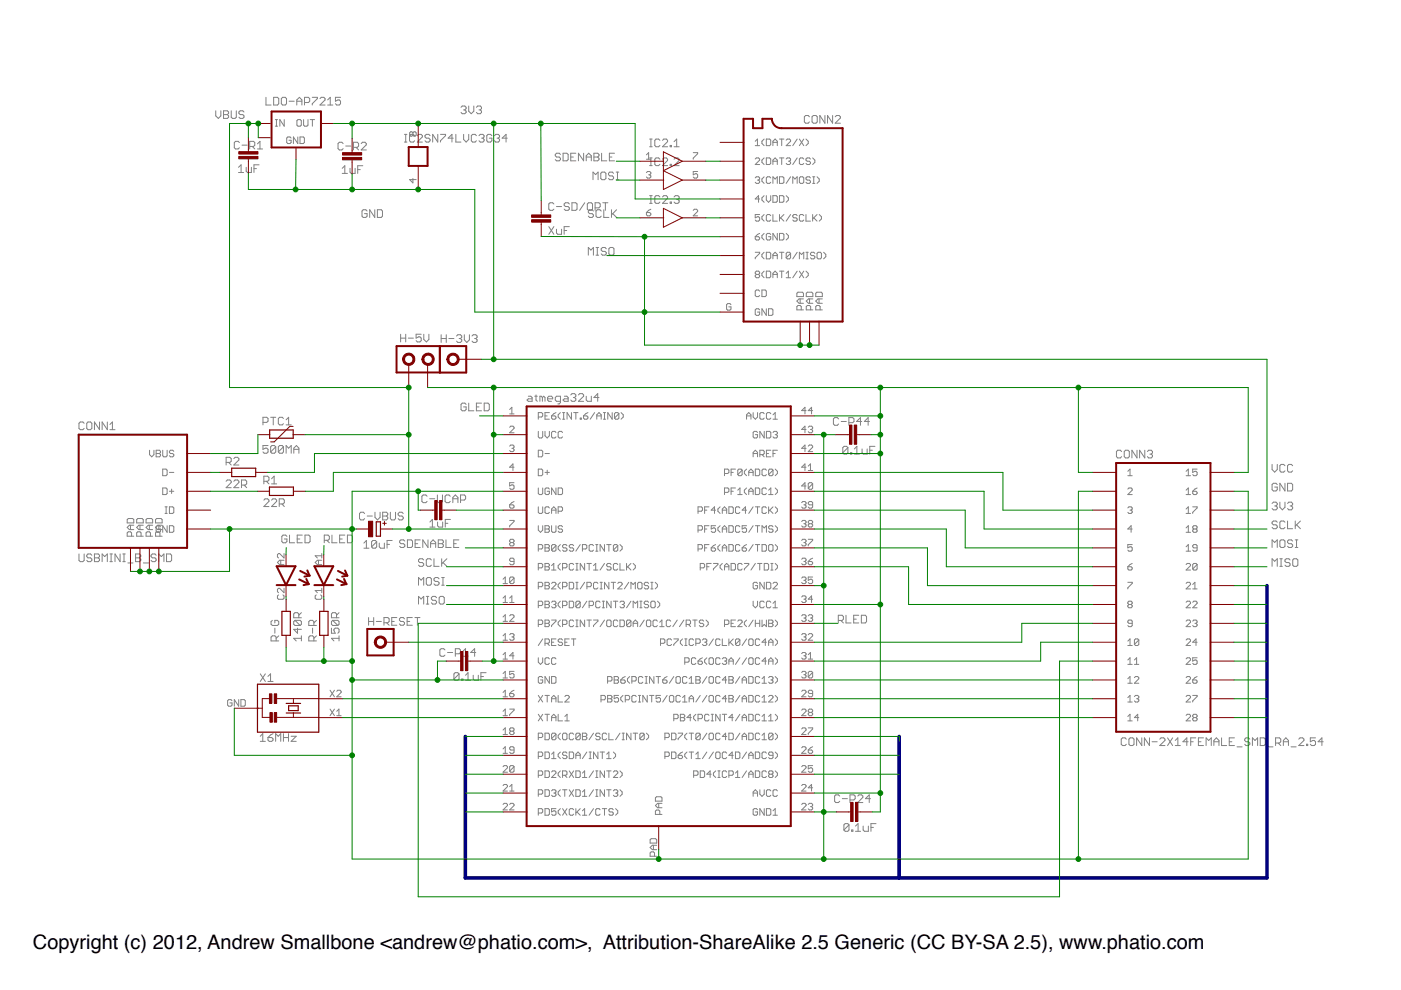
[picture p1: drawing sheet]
<svg xmlns="http://www.w3.org/2000/svg" width="297mm" height="210mm" viewBox="0 0 297 210" stroke-linecap="round" stroke-linejoin="round" font-family="sans-serif">
<defs><g id="words">
<text font-size="4.2" x="7" y="201.1">Copyright (c) 2012, Andrew Smallbone &lt;andrew@phatio.com&gt;, Attribution-ShareAlike 2.5 Generic (CC BY-SA 2.5), www.phatio.com</text>
</g></defs>
<g fill="#808080" stroke="#808080" stroke-width=".21">
<path d="M55.8 94.5h1z"/>
<path d="M55.8 94.5v.8z"/>
<path d="M55.8 95.3l.5-.3z"/>
<path d="M56.3 95h.3z"/>
<path d="M56.6 95l.2 .3z"/>
<path d="M56.8 95.3v.5z"/>
<path d="M56.6 96.1l.2-.3z"/>
<path d="M56 96.1h.6z"/>
<path d="M55.8 95.8l.2 .3z"/>
<path d="M57.4 94.7v1.1z"/>
<path d="M57.4 94.7l.3-.2z"/>
<path d="M57.7 94.5h.5z"/>
<path d="M58.2 94.5l.3 .2z"/>
<path d="M58.5 94.7v1.1z"/>
<path d="M58.5 95.8l-.3 .3z"/>
<path d="M57.7 96.1h.5z"/>
<path d="M57.4 95.8l.3 .3z"/>
<path d="M57.4 95.8l1.1-1.1z"/>
<path d="M59 94.7v1.1z"/>
<path d="M59 94.7l.3-.2z"/>
<path d="M59.3 94.5h.5z"/>
<path d="M59.8 94.5l.3 .2z"/>
<path d="M60.1 94.7v1.1z"/>
<path d="M60.1 95.8l-.3 .3z"/>
<path d="M59.3 96.1h.5z"/>
<path d="M59 95.8l.3 .3z"/>
<path d="M59 95.8l1.1-1.1z"/>
<path d="M60.7 94.5v1.6z"/>
<path d="M60.7 94.5l.5 .5z"/>
<path d="M61.2 95l.5-.5z"/>
<path d="M61.7 94.5v1.6z"/>
<path d="M62.3 95v1.1z"/>
<path d="M62.3 95l.5-.5z"/>
<path d="M62.8 94.5l.6 .5z"/>
<path d="M63.4 95v1.1z"/>
<path d="M62.3 95.3h1.1z"/>
<path d="M55.7 155.6l-.5 .5z"/>
<path d="M55.7 155.6v1.6z"/>
<path d="M55.2 157.2h1.1z"/>
<path d="M57.4 155.8l.5-.2z"/>
<path d="M57.4 155.8l-.6 .6z"/>
<path d="M56.8 156.4v.5z"/>
<path d="M56.8 156.9l.3 .3z"/>
<path d="M57.1 157.2h.5z"/>
<path d="M57.9 156.9l-.3 .3z"/>
<path d="M57.9 156.7v.2z"/>
<path d="M57.6 156.4l.3 .3z"/>
<path d="M56.8 156.4h.8z"/>
<path d="M58.4 155.6v1.6z"/>
<path d="M58.4 155.6l.6 .5z"/>
<path d="M59.5 155.6l-.5 .5z"/>
<path d="M59.5 155.6v1.6z"/>
<path d="M60.1 155.6v1.6z"/>
<path d="M60.1 156.4h1.1z"/>
<path d="M61.2 155.6v1.6z"/>
<path d="M61.7 156.1h1.1z"/>
<path d="M62.8 156.1l-1.1 1.1z"/>
<path d="M61.7 157.2h1.1z"/>
<path d="M16.7 117.5v1.3z"/>
<path d="M16.7 118.8l.3 .3z"/>
<path d="M17 119.1h.6z"/>
<path d="M17.8 118.8l-.2 .3z"/>
<path d="M17.8 117.5v1.3z"/>
<path d="M19.2 117.5l.3 .2z"/>
<path d="M18.6 117.5h.6z"/>
<path d="M18.6 117.5l-.2 .2z"/>
<path d="M18.4 117.7v.3z"/>
<path d="M18.4 118l.2 .3z"/>
<path d="M18.6 118.3h.6z"/>
<path d="M19.2 118.3l.3 .3z"/>
<path d="M19.5 118.6v.2z"/>
<path d="M19.5 118.8l-.3 .3z"/>
<path d="M18.6 119.1h.6z"/>
<path d="M18.4 118.8l.2 .3z"/>
<path d="M20 117.5v1.6z"/>
<path d="M20 117.5h.8z"/>
<path d="M20.8 117.5l.3 .2z"/>
<path d="M21.1 117.7v.3z"/>
<path d="M21.1 118l-.3 .3z"/>
<path d="M20.8 118.3l.3 .3z"/>
<path d="M21.1 118.6v.2z"/>
<path d="M21.1 118.8l-.3 .3z"/>
<path d="M20 119.1h.8z"/>
<path d="M20 118.3h.8z"/>
<path d="M21.7 117.5v1.6z"/>
<path d="M21.7 117.5l.5 .5z"/>
<path d="M22.2 118l.6-.5z"/>
<path d="M22.8 117.5v1.6z"/>
<path d="M23.3 119.1h.5z"/>
<path d="M23.6 117.5v1.6z"/>
<path d="M23.3 117.5h.5z"/>
<path d="M24.4 117.5v1.6z"/>
<path d="M24.4 117.5l1.1 1.6z"/>
<path d="M25.5 117.5v1.6z"/>
<path d="M26 119.1h.6z"/>
<path d="M26.3 117.5v1.6z"/>
<path d="M26 117.5h.6z"/>
<path d="M27.1 119.4h1.1z"/>
<path d="M28.7 117.5v1.6z"/>
<path d="M28.7 117.5h.9z"/>
<path d="M29.6 117.5l.2 .2z"/>
<path d="M29.8 117.7v.3z"/>
<path d="M29.8 118l-.2 .3z"/>
<path d="M29.6 118.3l.2 .3z"/>
<path d="M29.8 118.6v.2z"/>
<path d="M29.8 118.8l-.2 .3z"/>
<path d="M28.7 119.1h.9z"/>
<path d="M28.7 118.3h.9z"/>
<path d="M30.4 119.4h1.1z"/>
<path d="M32.9 117.5l.2 .2z"/>
<path d="M32.3 117.5h.6z"/>
<path d="M32.3 117.5l-.3 .2z"/>
<path d="M32 117.7v.3z"/>
<path d="M32 118l.3 .3z"/>
<path d="M32.3 118.3h.6z"/>
<path d="M32.9 118.3l.2 .3z"/>
<path d="M33.1 118.6v.2z"/>
<path d="M33.1 118.8l-.2 .3z"/>
<path d="M32.3 119.1h.6z"/>
<path d="M32 118.8l.3 .3z"/>
<path d="M33.7 117.5v1.6z"/>
<path d="M33.7 117.5l.5 .5z"/>
<path d="M34.2 118l.6-.5z"/>
<path d="M34.8 117.5v1.6z"/>
<path d="M35.3 117.5v1.6z"/>
<path d="M35.3 119.1h.8z"/>
<path d="M36.4 118.8l-.3 .3z"/>
<path d="M36.4 117.7v1.1z"/>
<path d="M36.1 117.5l.3 .2z"/>
<path d="M35.3 117.5h.8z"/>
<path d="M55.9 107.4h1.1z"/>
<path d="M57 106.3l-1.1 1.1z"/>
<path d="M57 106v.3z"/>
<path d="M56.7 105.8l.3 .2z"/>
<path d="M56.2 105.8h.5z"/>
<path d="M56.2 105.8l-.3 .2z"/>
<path d="M57.6 107.4h1.1z"/>
<path d="M58.7 106.3l-1.1 1.1z"/>
<path d="M58.7 106v.3z"/>
<path d="M58.4 105.8l.3 .2z"/>
<path d="M57.8 105.8h.6z"/>
<path d="M57.8 105.8l-.2 .2z"/>
<path d="M59.2 105.8v1.6z"/>
<path d="M59.2 105.8h.8z"/>
<path d="M60 105.8l.3 .2z"/>
<path d="M60.3 106v.6z"/>
<path d="M60.3 106.6l-.3 .2z"/>
<path d="M59.2 106.8h.8z"/>
<path d="M59.8 106.8l.5 .6z"/>
<path d="M47.9 103.4h1.1z"/>
<path d="M49 102.3l-1.1 1.1z"/>
<path d="M49 102v.3z"/>
<path d="M48.7 101.8l.3 .2z"/>
<path d="M48.2 101.8h.5z"/>
<path d="M48.2 101.8l-.3 .2z"/>
<path d="M49.6 103.4h1.1z"/>
<path d="M50.7 102.3l-1.1 1.1z"/>
<path d="M50.7 102v.3z"/>
<path d="M50.4 101.8l.3 .2z"/>
<path d="M49.8 101.8h.6z"/>
<path d="M49.8 101.8l-.2 .2z"/>
<path d="M51.2 101.8v1.6z"/>
<path d="M51.2 101.8h.8z"/>
<path d="M52 101.8l.3 .2z"/>
<path d="M52.3 102v.6z"/>
<path d="M52 102.8l.3-.2z"/>
<path d="M51.2 102.8h.8z"/>
<path d="M51.8 102.8l.5 .6z"/>
<path d="M91.7 110.1l-.6 .6z"/>
<path d="M91.7 110.1v1.7z"/>
<path d="M91.1 111.8h1.1z"/>
<path d="M92.8 110.7v.8z"/>
<path d="M92.8 111.5l.2 .3z"/>
<path d="M93 111.8h.9z"/>
<path d="M93.9 110.7v1.1z"/>
<path d="M94.4 110.1v1.7z"/>
<path d="M94.4 110.1h1.1z"/>
<path d="M94.4 111h.6z"/>
<path d="M178.7 94.9v1.1z"/>
<path d="M178.7 94.9l.3-.3z"/>
<path d="M179 94.6h.5z"/>
<path d="M179.5 94.6l.3 .3z"/>
<path d="M179.8 94.9v1.1z"/>
<path d="M179.8 96l-.3 .3z"/>
<path d="M179 96.3h.5z"/>
<path d="M178.7 96l.3 .3z"/>
<path d="M178.7 96l1.1-1.1z"/>
<path d="M180.3 96v.3z"/>
<path d="M180.3 96h.3z"/>
<path d="M180.6 96v.3z"/>
<path d="M180.3 96.3h.3z"/>
<path d="M181.7 94.6l-.6 .6z"/>
<path d="M181.7 94.6v1.7z"/>
<path d="M181.1 96.3h1.1z"/>
<path d="M182.8 95.2v.8z"/>
<path d="M182.8 96l.2 .3z"/>
<path d="M183 96.3h.9z"/>
<path d="M183.9 95.2v1.1z"/>
<path d="M184.4 94.6v1.7z"/>
<path d="M184.4 94.6h1.1z"/>
<path d="M184.4 95.5h.6z"/>
<path d="M178.9 174.9v1.1z"/>
<path d="M178.9 174.9l.3-.3z"/>
<path d="M179.2 174.6h.5z"/>
<path d="M179.7 174.6l.3 .3z"/>
<path d="M180 174.9v1.1z"/>
<path d="M180 176l-.3 .3z"/>
<path d="M179.2 176.3h.5z"/>
<path d="M178.9 176l.3 .3z"/>
<path d="M178.9 176l1.1-1.1z"/>
<path d="M180.6 176v.3z"/>
<path d="M180.6 176h.2z"/>
<path d="M180.8 176v.3z"/>
<path d="M180.6 176.3h.2z"/>
<path d="M181.4 175.2l.5-.6z"/>
<path d="M181.9 174.6v1.7z"/>
<path d="M181.4 176.3h1.1z"/>
<path d="M183 175.2v.8z"/>
<path d="M183 176l.3 .3z"/>
<path d="M183.3 176.3h.8z"/>
<path d="M184.1 175.2v1.1z"/>
<path d="M184.7 174.6v1.7z"/>
<path d="M184.7 174.6h1z"/>
<path d="M184.7 175.4h.5z"/>
<path d="M96.2 142.9v1.1z"/>
<path d="M96.5 142.6l-.3 .3z"/>
<path d="M96.5 142.6h.5z"/>
<path d="M97 142.6l.3 .3z"/>
<path d="M97.3 142.9v1.1z"/>
<path d="M97 144.3l.3-.3z"/>
<path d="M96.5 144.3h.5z"/>
<path d="M96.2 144l.3 .3z"/>
<path d="M96.2 144l1.1-1.1z"/>
<path d="M97.9 144v.3z"/>
<path d="M97.9 144h.2z"/>
<path d="M98.1 144v.3z"/>
<path d="M97.9 144.3h.2z"/>
<path d="M99.2 142.6l-.5 .6z"/>
<path d="M99.2 142.6v1.7z"/>
<path d="M98.7 144.3h1.1z"/>
<path d="M100.3 143.2v.8z"/>
<path d="M100.3 144l.3 .3z"/>
<path d="M100.6 144.3h.8z"/>
<path d="M101.4 143.2v1.1z"/>
<path d="M102 142.6v1.7z"/>
<path d="M102 142.6h1.1z"/>
<path d="M102 143.4h.5z"/>
<path d="M77.7 114.6l-.5 .5z"/>
<path d="M77.7 114.6v1.6z"/>
<path d="M77.2 116.2h1z"/>
<path d="M78.8 114.9v1.1z"/>
<path d="M78.8 114.9l.3-.3z"/>
<path d="M79.1 114.6h.5z"/>
<path d="M79.6 114.6l.3 .3z"/>
<path d="M79.9 114.9v1.1z"/>
<path d="M79.9 116l-.3 .2z"/>
<path d="M79.1 116.2h.5z"/>
<path d="M78.8 116l.3 .2z"/>
<path d="M78.8 116l1.1-1.1z"/>
<path d="M80.4 115.1v.9z"/>
<path d="M80.4 116l.3 .2z"/>
<path d="M80.7 116.2h.8z"/>
<path d="M81.5 115.1v1.1z"/>
<path d="M82.1 114.6v1.6z"/>
<path d="M82.1 114.6h1z"/>
<path d="M82.1 115.4h.5z"/>
<path d="M50.6 35.5l.5-.6z"/>
<path d="M51.1 34.9v1.7z"/>
<path d="M50.6 36.6h1z"/>
<path d="M52.2 35.5v.8z"/>
<path d="M52.2 36.3l.3 .3z"/>
<path d="M52.5 36.6h.8z"/>
<path d="M53.3 35.5v1.1z"/>
<path d="M53.8 34.9v1.7z"/>
<path d="M53.8 34.9h1.1z"/>
<path d="M53.8 35.8h.6z"/>
<path d="M62.3 135.3l.5 .6z"/>
<path d="M62.3 135.3h1.6z"/>
<path d="M63.9 134.8v1.1z"/>
<path d="M62.3 133.4h1.6z"/>
<path d="M62.3 133.4l.8 .9z"/>
<path d="M63.1 133.2v1.1z"/>
<path d="M62.5 132.6h1.1z"/>
<path d="M62.3 132.4l.2 .2z"/>
<path d="M62.3 131.8v.6z"/>
<path d="M62.3 131.8l.2-.3z"/>
<path d="M62.5 131.5h1.1z"/>
<path d="M63.6 131.5l.3 .3z"/>
<path d="M63.9 131.8v.6z"/>
<path d="M63.6 132.6l.3-.2z"/>
<path d="M62.5 131.5l1.1 1.1z"/>
<path d="M62.3 131h1.6z"/>
<path d="M62.3 130.2v.8z"/>
<path d="M62.3 130.2l.2-.3z"/>
<path d="M62.5 129.9h.6z"/>
<path d="M63.1 129.9l.3 .3z"/>
<path d="M63.4 130.2v.8z"/>
<path d="M63.9 129.9l-.5 .6z"/>
<path d="M70.3 135.3l.5 .6z"/>
<path d="M70.3 135.3h1.6z"/>
<path d="M71.9 134.8v1.1z"/>
<path d="M70.3 133.2v1.1z"/>
<path d="M70.3 134.3h.8z"/>
<path d="M70.8 133.7l.3 .6z"/>
<path d="M70.8 133.4v.3z"/>
<path d="M70.8 133.4l.3-.2z"/>
<path d="M71.1 133.2h.5z"/>
<path d="M71.6 133.2l.3 .2z"/>
<path d="M71.9 133.4v.6z"/>
<path d="M71.9 134l-.3 .3z"/>
<path d="M70.5 132.6h1.1z"/>
<path d="M70.3 132.4l.2 .2z"/>
<path d="M70.3 131.8v.6z"/>
<path d="M70.5 131.5l-.2 .3z"/>
<path d="M70.5 131.5h1.1z"/>
<path d="M71.6 131.5l.3 .3z"/>
<path d="M71.9 131.8v.6z"/>
<path d="M71.9 132.4l-.3 .2z"/>
<path d="M70.5 131.5l1.1 1.1z"/>
<path d="M70.3 131h1.6z"/>
<path d="M70.3 130.2v.8z"/>
<path d="M70.5 129.9l-.2 .3z"/>
<path d="M70.5 129.9h.6z"/>
<path d="M71.1 129.9l.3 .3z"/>
<path d="M71.4 130.2v.8z"/>
<path d="M71.9 129.9l-.5 .6z"/>
<path d="M238.5 156.4l.3 .3z"/>
<path d="M238 156.4h.5z"/>
<path d="M238 156.4l-.3 .3z"/>
<path d="M237.7 156.7v1.1z"/>
<path d="M237.7 157.8l.3 .3z"/>
<path d="M238 158.1h.5z"/>
<path d="M238.5 158.1l.3-.3z"/>
<path d="M239.6 156.4h.6z"/>
<path d="M239.6 156.4l-.2 .3z"/>
<path d="M239.4 156.7v1.1z"/>
<path d="M239.4 157.8l.2 .3z"/>
<path d="M239.6 158.1h.6z"/>
<path d="M240.2 158.1l.2-.3z"/>
<path d="M240.4 156.7v1.1z"/>
<path d="M240.2 156.4l.2 .3z"/>
<path d="M241 156.4v1.7z"/>
<path d="M241 156.4l1.1 1.7z"/>
<path d="M242.1 156.4v1.7z"/>
<path d="M242.6 156.4v1.7z"/>
<path d="M242.6 156.4l1.1 1.7z"/>
<path d="M243.7 156.4v1.7z"/>
<path d="M244.3 157.3h1z"/>
<path d="M245.9 158.1h1.1z"/>
<path d="M245.9 158.1l1.1-1.1z"/>
<path d="M247 156.7v.3z"/>
<path d="M246.7 156.4l.3 .3z"/>
<path d="M246.2 156.4h.5z"/>
<path d="M246.2 156.4l-.3 .3z"/>
<path d="M247.5 156.4l1.1 1.7z"/>
<path d="M248.6 156.4l-1.1 1.7z"/>
<path d="M249.2 157l.5-.6z"/>
<path d="M249.7 156.4v1.7z"/>
<path d="M249.2 158.1h1.1z"/>
<path d="M251.6 156.4v1.7z"/>
<path d="M251.6 156.4l-.8 .9z"/>
<path d="M250.8 157.3h1.1z"/>
<path d="M252.5 156.4v1.7z"/>
<path d="M252.5 156.4h1z"/>
<path d="M252.5 157.3h.5z"/>
<path d="M254.1 156.4h1.1z"/>
<path d="M254.1 156.4v1.7z"/>
<path d="M254.1 158.1h1.1z"/>
<path d="M254.1 157.3h.5z"/>
<path d="M255.7 156.4v1.7z"/>
<path d="M255.7 156.4l.6 .6z"/>
<path d="M256.3 157l.5-.6z"/>
<path d="M256.8 156.4v1.7z"/>
<path d="M257.4 157v1.1z"/>
<path d="M257.9 156.4l-.5 .6z"/>
<path d="M257.9 156.4l.5 .6z"/>
<path d="M258.4 157v1.1z"/>
<path d="M257.4 157.3h1z"/>
<path d="M259 156.4v1.7z"/>
<path d="M259 158.1h1.1z"/>
<path d="M260.6 156.4h1.1z"/>
<path d="M260.6 156.4v1.7z"/>
<path d="M260.6 158.1h1.1z"/>
<path d="M260.6 157.3h.6z"/>
<path d="M262.3 158.3h1.1z"/>
<path d="M264.7 156.4l.3 .3z"/>
<path d="M264.2 156.4h.5z"/>
<path d="M264.2 156.4l-.3 .3z"/>
<path d="M263.9 156.7v.3z"/>
<path d="M263.9 157l.3 .3z"/>
<path d="M264.2 157.3h.5z"/>
<path d="M264.7 157.3l.3 .2z"/>
<path d="M265 157.5v.3z"/>
<path d="M265 157.8l-.3 .3z"/>
<path d="M264.2 158.1h.5z"/>
<path d="M263.9 157.8l.3 .3z"/>
<path d="M265.5 156.4v1.7z"/>
<path d="M265.5 156.4l.6 .6z"/>
<path d="M266.1 157l.5-.6z"/>
<path d="M266.6 156.4v1.7z"/>
<path d="M267.2 156.4v1.7z"/>
<path d="M267.2 158.1h.8z"/>
<path d="M268 158.1l.3-.3z"/>
<path d="M268.3 156.7v1.1z"/>
<path d="M268 156.4l.3 .3z"/>
<path d="M267.2 156.4h.8z"/>
<path d="M268.8 158.3h1.1z"/>
<path d="M270.4 156.4v1.7z"/>
<path d="M270.4 156.4h.9z"/>
<path d="M271.3 156.4l.2 .3z"/>
<path d="M271.5 156.7v.6z"/>
<path d="M271.5 157.3l-.2 .2z"/>
<path d="M270.4 157.5h.9z"/>
<path d="M271 157.5l.5 .6z"/>
<path d="M272.1 157v1.1z"/>
<path d="M272.6 156.4l-.5 .6z"/>
<path d="M272.6 156.4l.6 .6z"/>
<path d="M273.2 157v1.1z"/>
<path d="M272.1 157.3h1.1z"/>
<path d="M273.7 158.3h1.1z"/>
<path d="M275.4 158.1h1.1z"/>
<path d="M275.4 158.1l1.1-1.1z"/>
<path d="M276.5 156.7v.3z"/>
<path d="M276.2 156.4l.3 .3z"/>
<path d="M275.6 156.4h.6z"/>
<path d="M275.6 156.4l-.2 .3z"/>
<path d="M277 157.8v.3z"/>
<path d="M277 157.8h.3z"/>
<path d="M277.3 157.8v.3z"/>
<path d="M277 158.1h.3z"/>
<path d="M277.8 156.4h1.1z"/>
<path d="M277.8 156.4v.9z"/>
<path d="M277.8 157.3l.6-.3z"/>
<path d="M278.4 157h.2z"/>
<path d="M278.6 157l.3 .3z"/>
<path d="M278.9 157.3v.5z"/>
<path d="M278.6 158.1l.3-.3z"/>
<path d="M278.1 158.1h.5z"/>
<path d="M277.8 157.8l.3 .3z"/>
<path d="M280.3 156.4v1.7z"/>
<path d="M280.3 156.4l-.8 .9z"/>
<path d="M279.5 157.3h1z"/>
<path d="M116.4 48l1 1.7z"/>
<path d="M117.4 48l-1 1.7z"/>
<path d="M118 48.6v.8z"/>
<path d="M118 49.4l.3 .3z"/>
<path d="M118.3 49.7h.8z"/>
<path d="M119.1 48.6v1.1z"/>
<path d="M119.6 48v1.7z"/>
<path d="M119.6 48h1.1z"/>
<path d="M119.6 48.9h.6z"/>
<path d="M56.4 20.6v1.7z"/>
<path d="M56.4 22.3h1.1z"/>
<path d="M58 20.6v1.7z"/>
<path d="M58 22.3h.8z"/>
<path d="M59.1 22l-.3 .3z"/>
<path d="M59.1 20.9v1.1z"/>
<path d="M58.8 20.6l.3 .3z"/>
<path d="M58 20.6h.8z"/>
<path d="M59.9 20.6h.6z"/>
<path d="M59.9 20.6l-.3 .3z"/>
<path d="M59.6 20.9v1.1z"/>
<path d="M59.6 22l.3 .3z"/>
<path d="M59.9 22.3h.6z"/>
<path d="M60.5 22.3l.2-.3z"/>
<path d="M60.7 20.9v1.1z"/>
<path d="M60.5 20.6l.2 .3z"/>
<path d="M61.3 21.5h1.1z"/>
<path d="M62.9 21.2v1.1z"/>
<path d="M62.9 21.2l.6-.6z"/>
<path d="M63.5 20.6l.5 .6z"/>
<path d="M64 21.2v1.1z"/>
<path d="M62.9 21.5h1.1z"/>
<path d="M64.6 20.6v1.7z"/>
<path d="M64.6 20.6h.8z"/>
<path d="M65.4 20.6l.3 .3z"/>
<path d="M65.7 20.9v.6z"/>
<path d="M65.7 21.5l-.3 .2z"/>
<path d="M64.6 21.7h.8z"/>
<path d="M66.2 20.6h1.1z"/>
<path d="M67.3 20.6v.3z"/>
<path d="M66.2 22l1.1-1.1z"/>
<path d="M66.2 22v.3z"/>
<path d="M67.8 22.3h1.1z"/>
<path d="M67.8 22.3l1.1-1.1z"/>
<path d="M68.9 20.9v.3z"/>
<path d="M68.7 20.6l.2 .3z"/>
<path d="M68.1 20.6h.6z"/>
<path d="M68.1 20.6l-.3 .3z"/>
<path d="M69.5 21.2l.5-.6z"/>
<path d="M70 20.6v1.7z"/>
<path d="M69.5 22.3h1.1z"/>
<path d="M71.1 20.6h1.1z"/>
<path d="M71.1 20.6v.9z"/>
<path d="M71.1 21.5l.5-.3z"/>
<path d="M71.6 21.2h.3z"/>
<path d="M71.9 21.2l.3 .3z"/>
<path d="M72.2 21.5v.5z"/>
<path d="M72.2 22l-.3 .3z"/>
<path d="M71.4 22.3h.5z"/>
<path d="M71.1 22l.3 .3z"/>
<path d="M72.6 35.7l.5-.6z"/>
<path d="M73.1 35.1v1.7z"/>
<path d="M72.6 36.8h1.1z"/>
<path d="M74.2 35.7v.8z"/>
<path d="M74.2 36.5l.3 .3z"/>
<path d="M74.5 36.8h.8z"/>
<path d="M75.3 35.7v1.1z"/>
<path d="M75.8 35.1v1.7z"/>
<path d="M75.8 35.1h1.1z"/>
<path d="M75.8 36h.6z"/>
<path d="M55.8 88.5v1.6z"/>
<path d="M55.8 88.5h.8z"/>
<path d="M56.6 88.5l.2 .2z"/>
<path d="M56.8 88.7v.6z"/>
<path d="M56.8 89.3l-.2 .3z"/>
<path d="M55.8 89.6h.8z"/>
<path d="M57.9 88.5v1.6z"/>
<path d="M57.4 88.5h1.1z"/>
<path d="M59.8 88.5l.3 .2z"/>
<path d="M59.3 88.5h.5z"/>
<path d="M59 88.7l.3-.2z"/>
<path d="M59 88.7v1.1z"/>
<path d="M59 89.8l.3 .3z"/>
<path d="M59.3 90.1h.5z"/>
<path d="M59.8 90.1l.3-.3z"/>
<path d="M60.7 89l.5-.5z"/>
<path d="M61.2 88.5v1.6z"/>
<path d="M60.7 90.1h1z"/>
<path d="M70 150.3l.9 1.4z"/>
<path d="M70.9 150.3l-.9 1.4z"/>
<path d="M71.4 150.8l.5-.5z"/>
<path d="M71.9 150.3v1.4z"/>
<path d="M71.4 151.7h.9z"/>
<path d="M70 146.3l.9 1.4z"/>
<path d="M70.9 146.3l-.9 1.4z"/>
<path d="M71.4 147.7h.9z"/>
<path d="M71.4 147.7l.9-.9z"/>
<path d="M72.3 146.6v.2z"/>
<path d="M72.1 146.3l.2 .3z"/>
<path d="M71.6 146.3h.5z"/>
<path d="M71.4 146.6l.2-.3z"/>
<path d="M49 148.3l.2 .3z"/>
<path d="M48.5 148.3h.5z"/>
<path d="M48.5 148.3l-.2 .3z"/>
<path d="M48.3 148.6v.9z"/>
<path d="M48.3 149.5l.2 .2z"/>
<path d="M48.5 149.7h.5z"/>
<path d="M49 149.7l.2-.2z"/>
<path d="M49.2 149v.5z"/>
<path d="M48.7 149h.5z"/>
<path d="M49.7 148.3v1.4z"/>
<path d="M49.7 148.3l.9 1.4z"/>
<path d="M50.6 148.3v1.4z"/>
<path d="M51.1 148.3v1.4z"/>
<path d="M51.1 149.7h.7z"/>
<path d="M51.8 149.7l.2-.2z"/>
<path d="M52 148.6v.9z"/>
<path d="M51.8 148.3l.2 .3z"/>
<path d="M51.1 148.3h.7z"/>
<path d="M55.2 142.9l1.1 1.6z"/>
<path d="M56.3 142.9l-1.1 1.6z"/>
<path d="M56.8 143.4l.6-.5z"/>
<path d="M57.4 142.9v1.6z"/>
<path d="M56.8 144.5h1.1z"/>
<path d="M31.7 95.5v.9z"/>
<path d="M31.7 96.4l.5 .5z"/>
<path d="M32.2 96.9l.4-.5z"/>
<path d="M32.6 95.5v.9z"/>
<path d="M33.1 95.5v1.4z"/>
<path d="M33.1 95.5h.7z"/>
<path d="M33.8 95.5l.2 .2z"/>
<path d="M34 95.7v.2z"/>
<path d="M34 95.9l-.2 .3z"/>
<path d="M33.8 96.2l.2 .2z"/>
<path d="M34 96.4v.2z"/>
<path d="M34 96.6l-.2 .3z"/>
<path d="M33.1 96.9h.7z"/>
<path d="M33.1 96.2h.7z"/>
<path d="M34.5 95.5v1.1z"/>
<path d="M34.5 96.6l.2 .3z"/>
<path d="M34.7 96.9h.5z"/>
<path d="M35.2 96.9l.2-.3z"/>
<path d="M35.4 95.5v1.1z"/>
<path d="M36.6 95.5l.3 .2z"/>
<path d="M36.2 95.5h.4z"/>
<path d="M36.2 95.5l-.3 .2z"/>
<path d="M35.9 95.7v.2z"/>
<path d="M35.9 95.9l.3 .3z"/>
<path d="M36.2 96.2h.4z"/>
<path d="M36.6 96.2l.3 .2z"/>
<path d="M36.9 96.4v.2z"/>
<path d="M36.9 96.6l-.3 .3z"/>
<path d="M36.2 96.9h.4z"/>
<path d="M35.9 96.6l.3 .3z"/>
<path d="M34.5 99.5v1.4z"/>
<path d="M34.5 100.9h.7z"/>
<path d="M35.2 100.9l.2-.3z"/>
<path d="M35.4 99.7v.9z"/>
<path d="M35.2 99.5l.2 .2z"/>
<path d="M34.5 99.5h.7z"/>
<path d="M35.9 100.2h1z"/>
<path d="M34.5 103.5v1.4z"/>
<path d="M34.5 104.9h.7z"/>
<path d="M35.2 104.9l.2-.3z"/>
<path d="M35.4 103.7v.9z"/>
<path d="M35.2 103.5l.2 .2z"/>
<path d="M34.5 103.5h.7z"/>
<path d="M35.9 104.2h1z"/>
<path d="M36.4 103.7v.9z"/>
<path d="M35 108.9h.5z"/>
<path d="M35.2 107.5v1.4z"/>
<path d="M35 107.5h.5z"/>
<path d="M35.9 107.5v1.4z"/>
<path d="M35.9 108.9h.7z"/>
<path d="M36.6 108.9l.3-.3z"/>
<path d="M36.9 107.7v.9z"/>
<path d="M36.6 107.5l.3 .2z"/>
<path d="M35.9 107.5h.7z"/>
<path d="M33.8 111.5l.2 .2z"/>
<path d="M33.3 111.5h.5z"/>
<path d="M33.3 111.5l-.2 .2z"/>
<path d="M33.1 111.7v.9z"/>
<path d="M33.1 112.6l.2 .3z"/>
<path d="M33.3 112.9h.5z"/>
<path d="M33.8 112.9l.2-.3z"/>
<path d="M34 112.2v.4z"/>
<path d="M33.6 112.2h.4z"/>
<path d="M34.5 111.5v1.4z"/>
<path d="M34.5 111.5l.9 1.4z"/>
<path d="M35.4 111.5v1.4z"/>
<path d="M35.9 111.5v1.4z"/>
<path d="M35.9 112.9h.7z"/>
<path d="M36.6 112.9l.3-.3z"/>
<path d="M36.9 111.7v.9z"/>
<path d="M36.6 111.5l.3 .2z"/>
<path d="M35.9 111.5h.7z"/>
<path d="M17.6 89.5l.2 .2z"/>
<path d="M17 89.5h.6z"/>
<path d="M17 89.5l-.3 .2z"/>
<path d="M16.7 89.7v1.1z"/>
<path d="M16.7 90.8l.3 .3z"/>
<path d="M17 91.1h.6z"/>
<path d="M17.6 91.1l.2-.3z"/>
<path d="M18.6 89.5h.6z"/>
<path d="M18.6 89.5l-.2 .2z"/>
<path d="M18.4 89.7v1.1z"/>
<path d="M18.4 90.8l.2 .3z"/>
<path d="M18.6 91.1h.6z"/>
<path d="M19.2 91.1l.3-.3z"/>
<path d="M19.5 89.7v1.1z"/>
<path d="M19.2 89.5l.3 .2z"/>
<path d="M20 89.5v1.6z"/>
<path d="M20 89.5l1.1 1.6z"/>
<path d="M21.1 89.5v1.6z"/>
<path d="M21.7 89.5v1.6z"/>
<path d="M21.7 89.5l1.1 1.6z"/>
<path d="M22.8 89.5v1.6z"/>
<path d="M23.8 89.5l-.5 .5z"/>
<path d="M23.8 89.5v1.6z"/>
<path d="M23.3 91.1h1.1z"/>
<path d="M27 113.7h1.4z"/>
<path d="M27 113v.7z"/>
<path d="M27 113l.2-.2z"/>
<path d="M27.2 112.8h.5z"/>
<path d="M27.7 112.8l.2 .2z"/>
<path d="M27.9 113v.7z"/>
<path d="M27.4 112.3h1z"/>
<path d="M27 111.8l.4 .5z"/>
<path d="M27 111.8l.4-.4z"/>
<path d="M27.4 111.4h1z"/>
<path d="M27.7 111.4v.9z"/>
<path d="M27 110.9h1.4z"/>
<path d="M28.4 110.2v.7z"/>
<path d="M28.1 109.9l.3 .3z"/>
<path d="M27.2 109.9h.9z"/>
<path d="M27.2 109.9l-.2 .3z"/>
<path d="M27 110.2v.7z"/>
<path d="M29 113.7h1.4z"/>
<path d="M29 113v.7z"/>
<path d="M29 113l.2-.2z"/>
<path d="M29.2 112.8h.5z"/>
<path d="M29.7 112.8l.2 .2z"/>
<path d="M29.9 113v.7z"/>
<path d="M29.4 112.3h1z"/>
<path d="M29 111.8l.4 .5z"/>
<path d="M29 111.8l.4-.4z"/>
<path d="M29.4 111.4h1z"/>
<path d="M29.7 111.4v.9z"/>
<path d="M29 110.9h1.4z"/>
<path d="M30.4 110.2v.7z"/>
<path d="M30.1 109.9l.3 .3z"/>
<path d="M29.2 109.9h.9z"/>
<path d="M29.2 109.9l-.2 .3z"/>
<path d="M29 110.2v.7z"/>
<path d="M31 113.7h1.4z"/>
<path d="M31 113v.7z"/>
<path d="M31 113l.2-.2z"/>
<path d="M31.2 112.8h.5z"/>
<path d="M31.7 112.8l.2 .2z"/>
<path d="M31.9 113v.7z"/>
<path d="M31.4 112.3h1z"/>
<path d="M31 111.8l.4 .5z"/>
<path d="M31 111.8l.4-.4z"/>
<path d="M31.4 111.4h1z"/>
<path d="M31.7 111.4v.9z"/>
<path d="M31 110.9h1.4z"/>
<path d="M32.4 110.2v.7z"/>
<path d="M32.1 109.9l.3 .3z"/>
<path d="M31.2 109.9h.9z"/>
<path d="M31.2 109.9l-.2 .3z"/>
<path d="M31 110.2v.7z"/>
<path d="M33 113.7h1.4z"/>
<path d="M33 113v.7z"/>
<path d="M33 113l.2-.2z"/>
<path d="M33.2 112.8h.5z"/>
<path d="M33.7 112.8l.2 .2z"/>
<path d="M33.9 113v.7z"/>
<path d="M33.4 112.3h1z"/>
<path d="M33 111.8l.4 .5z"/>
<path d="M33 111.8l.4-.4z"/>
<path d="M33.4 111.4h1z"/>
<path d="M33.7 111.4v.9z"/>
<path d="M33 110.9h1.4z"/>
<path d="M34.4 110.2v.7z"/>
<path d="M34.1 109.9l.3 .3z"/>
<path d="M33.2 109.9h.9z"/>
<path d="M33.2 109.9l-.2 .3z"/>
<path d="M33 110.2v.7z"/>
<path d="M160.1 30l.5-.5z"/>
<path d="M160.6 29.5v1.4z"/>
<path d="M160.1 30.9h1z"/>
<path d="M161.5 30.4l.5 .5z"/>
<path d="M161.5 30v.4z"/>
<path d="M161.5 30l.5-.5z"/>
<path d="M162.5 29.5v1.4z"/>
<path d="M162.5 30.9h.7z"/>
<path d="M163.2 30.9l.2-.3z"/>
<path d="M163.4 29.7v.9z"/>
<path d="M163.2 29.5l.2 .2z"/>
<path d="M162.5 29.5h.7z"/>
<path d="M163.9 30v.9z"/>
<path d="M163.9 30l.4-.5z"/>
<path d="M164.3 29.5l.5 .5z"/>
<path d="M164.8 30v.9z"/>
<path d="M163.9 30.2h.9z"/>
<path d="M165.7 29.5v1.4z"/>
<path d="M165.3 29.5h.9z"/>
<path d="M166.7 30.9h.9z"/>
<path d="M166.7 30.9l.9-.9z"/>
<path d="M167.6 29.7v.3z"/>
<path d="M167.4 29.5l.2 .2z"/>
<path d="M166.9 29.5h.5z"/>
<path d="M166.9 29.5l-.2 .2z"/>
<path d="M169 29.5l-.9 1.4z"/>
<path d="M169.5 29.5l.9 1.4z"/>
<path d="M170.4 29.5l-.9 1.4z"/>
<path d="M170.9 30.9l.5-.5z"/>
<path d="M171.4 30v.4z"/>
<path d="M170.9 29.5l.5 .5z"/>
<path d="M160.1 34.9h1z"/>
<path d="M160.1 34.9l1-.9z"/>
<path d="M161.1 33.7v.3z"/>
<path d="M160.8 33.5l.3 .2z"/>
<path d="M160.4 33.5h.4z"/>
<path d="M160.1 33.7l.3-.2z"/>
<path d="M161.5 34.4l.5 .5z"/>
<path d="M161.5 34v.4z"/>
<path d="M161.5 34l.5-.5z"/>
<path d="M162.5 33.5v1.4z"/>
<path d="M162.5 34.9h.7z"/>
<path d="M163.4 34.6l-.2 .3z"/>
<path d="M163.4 33.7v.9z"/>
<path d="M163.2 33.5l.2 .2z"/>
<path d="M162.5 33.5h.7z"/>
<path d="M163.9 34v.9z"/>
<path d="M163.9 34l.4-.5z"/>
<path d="M164.3 33.5l.5 .5z"/>
<path d="M164.8 34v.9z"/>
<path d="M163.9 34.2h.9z"/>
<path d="M165.7 33.5v1.4z"/>
<path d="M165.3 33.5h.9z"/>
<path d="M166.7 33.7l.2-.2z"/>
<path d="M166.9 33.5h.5z"/>
<path d="M167.4 33.5l.2 .2z"/>
<path d="M167.6 33.7v.3z"/>
<path d="M167.4 34.2l.2-.2z"/>
<path d="M167.2 34.2h.2z"/>
<path d="M167.4 34.2l.2 .2z"/>
<path d="M167.6 34.4v.2z"/>
<path d="M167.6 34.6l-.2 .3z"/>
<path d="M166.9 34.9h.5z"/>
<path d="M166.7 34.6l.2 .3z"/>
<path d="M169 33.5l-.9 1.4z"/>
<path d="M170.2 33.5l.2 .2z"/>
<path d="M169.7 33.5h.5z"/>
<path d="M169.5 33.7l.2-.2z"/>
<path d="M169.5 33.7v.9z"/>
<path d="M169.5 34.6l.2 .3z"/>
<path d="M169.7 34.9h.5z"/>
<path d="M170.4 34.6l-.2 .3z"/>
<path d="M171.6 33.5l.2 .2z"/>
<path d="M171.1 33.5h.5z"/>
<path d="M170.9 33.7l.2-.2z"/>
<path d="M170.9 33.7v.3z"/>
<path d="M170.9 34l.2 .2z"/>
<path d="M171.1 34.2h.5z"/>
<path d="M171.6 34.2l.2 .2z"/>
<path d="M171.8 34.4v.2z"/>
<path d="M171.8 34.6l-.2 .3z"/>
<path d="M171.1 34.9h.5z"/>
<path d="M170.9 34.6l.2 .3z"/>
<path d="M172.3 34.9l.5-.5z"/>
<path d="M172.8 34v.4z"/>
<path d="M172.3 33.5l.5 .5z"/>
<path d="M160.1 37.7l.3-.2z"/>
<path d="M160.4 37.5h.4z"/>
<path d="M160.8 37.5l.3 .2z"/>
<path d="M161.1 37.7v.3z"/>
<path d="M161.1 38l-.3 .2z"/>
<path d="M160.6 38.2h.2z"/>
<path d="M160.8 38.2l.3 .2z"/>
<path d="M161.1 38.4v.3z"/>
<path d="M161.1 38.7l-.3 .2z"/>
<path d="M160.4 38.9h.4z"/>
<path d="M160.1 38.7l.3 .2z"/>
<path d="M161.5 38.4l.5 .5z"/>
<path d="M161.5 38v.4z"/>
<path d="M161.5 38l.5-.5z"/>
<path d="M163.2 37.5l.2 .2z"/>
<path d="M162.7 37.5h.5z"/>
<path d="M162.5 37.7l.2-.2z"/>
<path d="M162.5 37.7v1z"/>
<path d="M162.5 38.7l.2 .2z"/>
<path d="M162.7 38.9h.5z"/>
<path d="M163.4 38.7l-.2 .2z"/>
<path d="M163.9 37.5v1.4z"/>
<path d="M163.9 37.5l.4 .5z"/>
<path d="M164.3 38l.5-.5z"/>
<path d="M164.8 37.5v1.4z"/>
<path d="M165.3 37.5v1.4z"/>
<path d="M165.3 38.9h.7z"/>
<path d="M166 38.9l.2-.2z"/>
<path d="M166.2 37.7v1z"/>
<path d="M166 37.5l.2 .2z"/>
<path d="M165.3 37.5h.7z"/>
<path d="M167.6 37.5l-.9 1.4z"/>
<path d="M168.1 37.5v1.4z"/>
<path d="M168.1 37.5l.5 .5z"/>
<path d="M168.6 38l.4-.5z"/>
<path d="M169 37.5v1.4z"/>
<path d="M169.7 37.5h.5z"/>
<path d="M169.5 37.7l.2-.2z"/>
<path d="M169.5 37.7v1z"/>
<path d="M169.5 38.7l.2 .2z"/>
<path d="M169.7 38.9h.5z"/>
<path d="M170.4 38.7l-.2 .2z"/>
<path d="M170.4 37.7v1z"/>
<path d="M170.2 37.5l.2 .2z"/>
<path d="M171.6 37.5l.2 .2z"/>
<path d="M171.1 37.5h.5z"/>
<path d="M170.9 37.7l.2-.2z"/>
<path d="M170.9 37.7v.3z"/>
<path d="M170.9 38l.2 .2z"/>
<path d="M171.1 38.2h.5z"/>
<path d="M171.6 38.2l.2 .2z"/>
<path d="M171.8 38.4v.3z"/>
<path d="M171.8 38.7l-.2 .2z"/>
<path d="M171.1 38.9h.5z"/>
<path d="M170.9 38.7l.2 .2z"/>
<path d="M172.3 38.9h.5z"/>
<path d="M172.5 37.5v1.4z"/>
<path d="M172.3 37.5h.5z"/>
<path d="M173.2 38.9l.5-.5z"/>
<path d="M173.7 38v.4z"/>
<path d="M173.2 37.5l.5 .5z"/>
<path d="M160.8 41.5v1.4z"/>
<path d="M160.8 41.5l-.7 .7z"/>
<path d="M160.1 42.2h1z"/>
<path d="M161.5 42.4l.5 .5z"/>
<path d="M161.5 42v.4z"/>
<path d="M161.5 42l.5-.5z"/>
<path d="M162.5 41.5v.9z"/>
<path d="M162.5 42.4l.4 .5z"/>
<path d="M162.9 42.9l.5-.5z"/>
<path d="M163.4 41.5v.9z"/>
<path d="M163.9 41.5v1.4z"/>
<path d="M163.9 42.9h.7z"/>
<path d="M164.6 42.9l.2-.2z"/>
<path d="M164.8 41.7v1z"/>
<path d="M164.6 41.5l.2 .2z"/>
<path d="M163.9 41.5h.7z"/>
<path d="M165.3 41.5v1.4z"/>
<path d="M165.3 42.9h.7z"/>
<path d="M166 42.9l.2-.2z"/>
<path d="M166.2 41.7v1z"/>
<path d="M166 41.5l.2 .2z"/>
<path d="M165.3 41.5h.7z"/>
<path d="M166.7 42.9l.5-.5z"/>
<path d="M167.2 42v.4z"/>
<path d="M166.7 41.5l.5 .5z"/>
<path d="M160.1 45.5h1z"/>
<path d="M160.1 45.5v.7z"/>
<path d="M160.1 46.2l.5-.2z"/>
<path d="M160.6 46h.2z"/>
<path d="M160.8 46l.3 .2z"/>
<path d="M161.1 46.2v.5z"/>
<path d="M161.1 46.7l-.3 .2z"/>
<path d="M160.4 46.9h.4z"/>
<path d="M160.1 46.7l.3 .2z"/>
<path d="M161.5 46.4l.5 .5z"/>
<path d="M161.5 46v.4z"/>
<path d="M161.5 46l.5-.5z"/>
<path d="M163.2 45.5l.2 .2z"/>
<path d="M162.7 45.5h.5z"/>
<path d="M162.5 45.7l.2-.2z"/>
<path d="M162.5 45.7v1z"/>
<path d="M162.5 46.7l.2 .2z"/>
<path d="M162.7 46.9h.5z"/>
<path d="M163.2 46.9l.2-.2z"/>
<path d="M163.9 45.5v1.4z"/>
<path d="M163.9 46.9h.9z"/>
<path d="M165.3 45.5v1.4z"/>
<path d="M165.3 46.4l.9-.9z"/>
<path d="M165.5 46.2l.7 .7z"/>
<path d="M167.6 45.5l-.9 1.4z"/>
<path d="M168.8 45.5l.2 .2z"/>
<path d="M168.3 45.5h.5z"/>
<path d="M168.3 45.5l-.2 .2z"/>
<path d="M168.1 45.7v.3z"/>
<path d="M168.1 46l.2 .2z"/>
<path d="M168.3 46.2h.5z"/>
<path d="M168.8 46.2l.2 .2z"/>
<path d="M169 46.4v.3z"/>
<path d="M169 46.7l-.2 .2z"/>
<path d="M168.3 46.9h.5z"/>
<path d="M168.1 46.7l.2 .2z"/>
<path d="M170.2 45.5l.2 .2z"/>
<path d="M169.7 45.5h.5z"/>
<path d="M169.5 45.7l.2-.2z"/>
<path d="M169.5 45.7v1z"/>
<path d="M169.5 46.7l.2 .2z"/>
<path d="M169.7 46.9h.5z"/>
<path d="M170.2 46.9l.2-.2z"/>
<path d="M170.9 45.5v1.4z"/>
<path d="M170.9 46.9h.9z"/>
<path d="M172.3 45.5v1.4z"/>
<path d="M172.3 46.4l.9-.9z"/>
<path d="M172.5 46.2l.7 .7z"/>
<path d="M173.7 46.9l.5-.5z"/>
<path d="M174.2 46v.4z"/>
<path d="M173.7 45.5l.5 .5z"/>
<path d="M160.6 49.7l.5-.2z"/>
<path d="M160.6 49.7l-.5 .5z"/>
<path d="M160.1 50.2v.5z"/>
<path d="M160.1 50.7l.3 .2z"/>
<path d="M160.4 50.9h.4z"/>
<path d="M161.1 50.7l-.3 .2z"/>
<path d="M161.1 50.4v.3z"/>
<path d="M160.8 50.2l.3 .2z"/>
<path d="M160.1 50.2h.7z"/>
<path d="M161.5 50.4l.5 .5z"/>
<path d="M161.5 50v.4z"/>
<path d="M161.5 50l.5-.5z"/>
<path d="M163.2 49.5l.2 .2z"/>
<path d="M162.7 49.5h.5z"/>
<path d="M162.5 49.7l.2-.2z"/>
<path d="M162.5 49.7v1z"/>
<path d="M162.5 50.7l.2 .2z"/>
<path d="M162.7 50.9h.5z"/>
<path d="M163.2 50.9l.2-.2z"/>
<path d="M163.4 50.2v.5z"/>
<path d="M162.9 50.2h.5z"/>
<path d="M163.9 49.5v1.4z"/>
<path d="M163.9 49.5l.9 1.4z"/>
<path d="M164.8 49.5v1.4z"/>
<path d="M165.3 49.5v1.4z"/>
<path d="M165.3 50.9h.7z"/>
<path d="M166 50.9l.2-.2z"/>
<path d="M166.2 49.7v1z"/>
<path d="M166 49.5l.2 .2z"/>
<path d="M165.3 49.5h.7z"/>
<path d="M166.7 50.9l.5-.5z"/>
<path d="M167.2 50v.4z"/>
<path d="M166.7 49.5l.5 .5z"/>
<path d="M160.1 53.5h1z"/>
<path d="M161.1 53.5v.2z"/>
<path d="M161.1 53.7l-1 1z"/>
<path d="M160.1 54.7v.2z"/>
<path d="M161.5 54.4l.5 .5z"/>
<path d="M161.5 54v.4z"/>
<path d="M161.5 54l.5-.5z"/>
<path d="M162.5 53.5v1.4z"/>
<path d="M162.5 54.9h.7z"/>
<path d="M163.4 54.7l-.2 .2z"/>
<path d="M163.4 53.7v1z"/>
<path d="M163.2 53.5l.2 .2z"/>
<path d="M162.5 53.5h.7z"/>
<path d="M163.9 54v.9z"/>
<path d="M163.9 54l.4-.5z"/>
<path d="M164.3 53.5l.5 .5z"/>
<path d="M164.8 54v.9z"/>
<path d="M163.9 54.2h.9z"/>
<path d="M165.7 53.5v1.4z"/>
<path d="M165.3 53.5h.9z"/>
<path d="M166.7 53.7v1z"/>
<path d="M166.7 53.7l.2-.2z"/>
<path d="M166.9 53.5h.5z"/>
<path d="M167.4 53.5l.2 .2z"/>
<path d="M167.6 53.7v1z"/>
<path d="M167.6 54.7l-.2 .2z"/>
<path d="M166.9 54.9h.5z"/>
<path d="M166.7 54.7l.2 .2z"/>
<path d="M166.7 54.7l.9-1z"/>
<path d="M169 53.5l-.9 1.4z"/>
<path d="M169.5 53.5v1.4z"/>
<path d="M169.5 53.5l.4 .5z"/>
<path d="M169.9 54l.5-.5z"/>
<path d="M170.4 53.5v1.4z"/>
<path d="M170.9 54.9h.5z"/>
<path d="M171.1 53.5v1.4z"/>
<path d="M170.9 53.5h.5z"/>
<path d="M172.5 53.5l.3 .2z"/>
<path d="M172.1 53.5h.4z"/>
<path d="M171.8 53.7l.3-.2z"/>
<path d="M171.8 53.7v.3z"/>
<path d="M171.8 54l.3 .2z"/>
<path d="M172.1 54.2h.4z"/>
<path d="M172.5 54.2l.3 .2z"/>
<path d="M172.8 54.4v.3z"/>
<path d="M172.8 54.7l-.3 .2z"/>
<path d="M172.1 54.9h.4z"/>
<path d="M171.8 54.7l.3 .2z"/>
<path d="M173.5 53.5h.4z"/>
<path d="M173.5 53.5l-.3 .2z"/>
<path d="M173.2 53.7v1z"/>
<path d="M173.2 54.7l.3 .2z"/>
<path d="M173.5 54.9h.4z"/>
<path d="M173.9 54.9l.3-.2z"/>
<path d="M174.2 53.7v1z"/>
<path d="M173.9 53.5l.3 .2z"/>
<path d="M174.6 54.9l.5-.5z"/>
<path d="M175.1 54v.4z"/>
<path d="M174.6 53.5l.5 .5z"/>
<path d="M160.1 57.7l.3-.2z"/>
<path d="M160.4 57.5h.4z"/>
<path d="M160.8 57.5l.3 .2z"/>
<path d="M161.1 57.7v.3z"/>
<path d="M161.1 58l-.3 .2z"/>
<path d="M160.8 58.2l.3 .2z"/>
<path d="M161.1 58.4v.3z"/>
<path d="M161.1 58.7l-.3 .2z"/>
<path d="M160.4 58.9h.4z"/>
<path d="M160.1 58.7l.3 .2z"/>
<path d="M160.1 58.4v.3z"/>
<path d="M160.1 58.4l.3-.2z"/>
<path d="M160.1 58l.3 .2z"/>
<path d="M160.1 57.7v.3z"/>
<path d="M160.4 58.2h.4z"/>
<path d="M161.5 58.4l.5 .5z"/>
<path d="M161.5 58v.4z"/>
<path d="M161.5 58l.5-.5z"/>
<path d="M162.5 57.5v1.4z"/>
<path d="M162.5 58.9h.7z"/>
<path d="M163.4 58.7l-.2 .2z"/>
<path d="M163.4 57.7v1z"/>
<path d="M163.2 57.5l.2 .2z"/>
<path d="M162.5 57.5h.7z"/>
<path d="M163.9 58v.9z"/>
<path d="M163.9 58l.4-.5z"/>
<path d="M164.3 57.5l.5 .5z"/>
<path d="M164.8 58v.9z"/>
<path d="M163.9 58.2h.9z"/>
<path d="M165.7 57.5v1.4z"/>
<path d="M165.3 57.5h.9z"/>
<path d="M166.7 58l.5-.5z"/>
<path d="M167.2 57.5v1.4z"/>
<path d="M166.7 58.9h.9z"/>
<path d="M169 57.5l-.9 1.4z"/>
<path d="M169.5 57.5l.9 1.4z"/>
<path d="M170.4 57.5l-.9 1.4z"/>
<path d="M170.9 58.9l.5-.5z"/>
<path d="M171.4 58v.4z"/>
<path d="M170.9 57.5l.5 .5z"/>
<path d="M160.8 61.5l.3 .2z"/>
<path d="M160.4 61.5h.4z"/>
<path d="M160.4 61.5l-.3 .2z"/>
<path d="M160.1 61.7v1z"/>
<path d="M160.1 62.7l.3 .2z"/>
<path d="M160.4 62.9h.4z"/>
<path d="M161.1 62.7l-.3 .2z"/>
<path d="M161.5 61.5v1.4z"/>
<path d="M161.5 62.9h.7z"/>
<path d="M162.2 62.9l.3-.2z"/>
<path d="M162.5 61.7v1z"/>
<path d="M162.2 61.5l.3 .2z"/>
<path d="M161.5 61.5h.7z"/>
<path d="M171.3 24.5l.3 .3z"/>
<path d="M170.8 24.5h.5z"/>
<path d="M170.8 24.5l-.3 .3z"/>
<path d="M170.5 24.8v1z"/>
<path d="M170.5 25.8l.3 .3z"/>
<path d="M170.8 26.1h.5z"/>
<path d="M171.3 26.1l.3-.3z"/>
<path d="M172.4 24.5h.6z"/>
<path d="M172.4 24.5l-.2 .3z"/>
<path d="M172.2 24.8v1z"/>
<path d="M172.2 25.8l.2 .3z"/>
<path d="M172.4 26.1h.6z"/>
<path d="M173 26.1l.3-.3z"/>
<path d="M173.3 24.8v1z"/>
<path d="M173 24.5l.3 .3z"/>
<path d="M173.8 24.5v1.6z"/>
<path d="M173.8 24.5l1.1 1.6z"/>
<path d="M174.9 24.5v1.6z"/>
<path d="M175.5 24.5v1.6z"/>
<path d="M175.5 24.5l1 1.6z"/>
<path d="M176.5 24.5v1.6z"/>
<path d="M177.1 26.1h1.1z"/>
<path d="M177.1 26.1l1.1-1.1z"/>
<path d="M178.2 24.8v.2z"/>
<path d="M177.9 24.5l.3 .3z"/>
<path d="M177.4 24.5h.5z"/>
<path d="M177.4 24.5l-.3 .3z"/>
<path d="M160.8 65.5l.3 .2z"/>
<path d="M160.4 65.5h.4z"/>
<path d="M160.4 65.5l-.3 .2z"/>
<path d="M160.1 65.7v.9z"/>
<path d="M160.1 66.6l.3 .3z"/>
<path d="M160.4 66.9h.4z"/>
<path d="M160.8 66.9l.3-.3z"/>
<path d="M161.1 66.2v.4z"/>
<path d="M160.6 66.2h.5z"/>
<path d="M161.5 65.5v1.4z"/>
<path d="M161.5 65.5l1 1.4z"/>
<path d="M162.5 65.5v1.4z"/>
<path d="M162.9 65.5v1.4z"/>
<path d="M162.9 66.9h.7z"/>
<path d="M163.6 66.9l.3-.3z"/>
<path d="M163.9 65.7v.9z"/>
<path d="M163.6 65.5l.3 .2z"/>
<path d="M162.9 65.5h.7z"/>
<path d="M154.7 64.4l.3 .2z"/>
<path d="M154.3 64.4h.4z"/>
<path d="M154.1 64.6l.2-.2z"/>
<path d="M154.1 64.6v.9z"/>
<path d="M154.1 65.5l.2 .3z"/>
<path d="M154.3 65.8h.4z"/>
<path d="M155 65.5l-.3 .3z"/>
<path d="M155 65.1v.4z"/>
<path d="M154.5 65.1h.5z"/>
<path d="M173 65.7h1.3z"/>
<path d="M173 65v.7z"/>
<path d="M173 65l.2-.2z"/>
<path d="M173.2 64.8h.5z"/>
<path d="M173.7 64.8l.2 .2z"/>
<path d="M173.9 65v.7z"/>
<path d="M173.4 64.3h.9z"/>
<path d="M173 63.8l.4 .5z"/>
<path d="M173 63.8l.4-.4z"/>
<path d="M173.4 63.4h.9z"/>
<path d="M173.7 63.4v.9z"/>
<path d="M173 62.9h1.3z"/>
<path d="M174.3 62.2v.7z"/>
<path d="M174.1 62l.2 .2z"/>
<path d="M173.2 62h.9z"/>
<path d="M173.2 62l-.2 .2z"/>
<path d="M173 62.2v.7z"/>
<path d="M170.9 65.7h1.4z"/>
<path d="M170.9 65v.7z"/>
<path d="M170.9 65l.3-.2z"/>
<path d="M171.2 64.8h.4z"/>
<path d="M171.6 64.8l.3 .2z"/>
<path d="M171.9 65v.7z"/>
<path d="M171.4 64.3h.9z"/>
<path d="M170.9 63.8l.5 .5z"/>
<path d="M171.4 63.4l-.5 .4z"/>
<path d="M171.4 63.4h.9z"/>
<path d="M171.6 63.4v.9z"/>
<path d="M170.9 62.9h1.4z"/>
<path d="M172.3 62.2v.7z"/>
<path d="M172.1 62l.2 .2z"/>
<path d="M171.2 62h.9z"/>
<path d="M171.2 62l-.3 .2z"/>
<path d="M170.9 62.2v.7z"/>
<path d="M169 65.7h1.3z"/>
<path d="M169 65v.7z"/>
<path d="M169.2 64.8l-.2 .2z"/>
<path d="M169.2 64.8h.5z"/>
<path d="M169.7 64.8l.2 .2z"/>
<path d="M169.9 65v.7z"/>
<path d="M169.4 64.3h.9z"/>
<path d="M169 63.8l.4 .5z"/>
<path d="M169 63.8l.4-.4z"/>
<path d="M169.4 63.4h.9z"/>
<path d="M169.7 63.4v.9z"/>
<path d="M169 62.9h1.3z"/>
<path d="M170.3 62.2v.7z"/>
<path d="M170.1 62l.2 .2z"/>
<path d="M169.2 62h.9z"/>
<path d="M169.2 62l-.2 .2z"/>
<path d="M169 62.2v.7z"/>
<path d="M137.1 32.8l.4-.4z"/>
<path d="M137.5 32.4v1.4z"/>
<path d="M137.1 33.8h.9z"/>
<path d="M147 32.4h.9z"/>
<path d="M147.9 32.4v.2z"/>
<path d="M147.9 32.6l-.9 .9z"/>
<path d="M147 33.5v.3z"/>
<path d="M137.7 31.1h.6z"/>
<path d="M138 29.5v1.6z"/>
<path d="M137.7 29.5h.6z"/>
<path d="M139.6 29.5l.3 .3z"/>
<path d="M139.1 29.5h.5z"/>
<path d="M139.1 29.5l-.3 .3z"/>
<path d="M138.8 29.8v1z"/>
<path d="M138.8 30.8l.3 .3z"/>
<path d="M139.1 31.1h.5z"/>
<path d="M139.6 31.1l.3-.3z"/>
<path d="M140.5 31.1h1z"/>
<path d="M141.5 30l-1 1.1z"/>
<path d="M141.5 29.8v.2z"/>
<path d="M141.3 29.5l.2 .3z"/>
<path d="M140.7 29.5h.6z"/>
<path d="M140.7 29.5l-.2 .3z"/>
<path d="M142.1 30.8v.3z"/>
<path d="M142.1 30.8h.3z"/>
<path d="M142.4 30.8v.3z"/>
<path d="M142.1 31.1h.3z"/>
<path d="M142.9 30l.6-.5z"/>
<path d="M143.5 29.5v1.6z"/>
<path d="M142.9 31.1h1.1z"/>
<path d="M137.1 36.6l.2-.2z"/>
<path d="M137.3 36.4h.5z"/>
<path d="M137.8 36.4l.2 .2z"/>
<path d="M138 36.6v.2z"/>
<path d="M138 36.8l-.2 .3z"/>
<path d="M137.5 37.1h.3z"/>
<path d="M137.8 37.1l.2 .2z"/>
<path d="M138 37.3v.2z"/>
<path d="M138 37.5l-.2 .3z"/>
<path d="M137.3 37.8h.5z"/>
<path d="M137.1 37.5l.2 .3z"/>
<path d="M147 36.4h.9z"/>
<path d="M147 36.4v.7z"/>
<path d="M147 37.1l.4-.3z"/>
<path d="M147.4 36.8h.3z"/>
<path d="M147.7 36.8l.2 .3z"/>
<path d="M147.9 37.1v.4z"/>
<path d="M147.9 37.5l-.2 .3z"/>
<path d="M147.2 37.8h.5z"/>
<path d="M147 37.5l.2 .3z"/>
<path d="M137.7 35.1h.6z"/>
<path d="M138 33.5v1.6z"/>
<path d="M137.7 33.5h.6z"/>
<path d="M139.6 33.5l.3 .3z"/>
<path d="M139.1 33.5h.5z"/>
<path d="M139.1 33.5l-.3 .3z"/>
<path d="M138.8 33.8v1z"/>
<path d="M138.8 34.8l.3 .3z"/>
<path d="M139.1 35.1h.5z"/>
<path d="M139.6 35.1l.3-.3z"/>
<path d="M140.5 35.1h1z"/>
<path d="M141.5 34l-1 1.1z"/>
<path d="M141.5 33.8v.2z"/>
<path d="M141.3 33.5l.2 .3z"/>
<path d="M140.7 33.5h.6z"/>
<path d="M140.7 33.5l-.2 .3z"/>
<path d="M142.1 34.8v.3z"/>
<path d="M142.1 34.8h.3z"/>
<path d="M142.4 34.8v.3z"/>
<path d="M142.1 35.1h.3z"/>
<path d="M142.9 35.1h1.1z"/>
<path d="M144 34l-1.1 1.1z"/>
<path d="M144 33.8v.2z"/>
<path d="M143.7 33.5l.3 .3z"/>
<path d="M143.2 33.5h.5z"/>
<path d="M142.9 33.8l.3-.3z"/>
<path d="M137.5 44.6l.5-.2z"/>
<path d="M137.5 44.6l-.4 .5z"/>
<path d="M137.1 45.1v.4z"/>
<path d="M137.1 45.5l.2 .3z"/>
<path d="M137.3 45.8h.5z"/>
<path d="M137.8 45.8l.2-.3z"/>
<path d="M138 45.3v.2z"/>
<path d="M137.8 45.1l.2 .2z"/>
<path d="M137.1 45.1h.7z"/>
<path d="M147 45.8h.9z"/>
<path d="M147 45.8l.9-1z"/>
<path d="M147.9 44.6v.2z"/>
<path d="M147.7 44.4l.2 .2z"/>
<path d="M147.2 44.4h.5z"/>
<path d="M147.2 44.4l-.2 .2z"/>
<path d="M137.7 43.1h.6z"/>
<path d="M138 41.5v1.6z"/>
<path d="M137.7 41.5h.6z"/>
<path d="M139.6 41.5l.3 .3z"/>
<path d="M139.1 41.5h.5z"/>
<path d="M139.1 41.5l-.3 .3z"/>
<path d="M138.8 41.8v1z"/>
<path d="M138.8 42.8l.3 .3z"/>
<path d="M139.1 43.1h.5z"/>
<path d="M139.6 43.1l.3-.3z"/>
<path d="M140.5 43.1h1z"/>
<path d="M141.5 42l-1 1.1z"/>
<path d="M141.5 41.8v.2z"/>
<path d="M141.3 41.5l.2 .3z"/>
<path d="M140.7 41.5h.6z"/>
<path d="M140.7 41.5l-.2 .3z"/>
<path d="M142.1 42.8v.3z"/>
<path d="M142.1 42.8h.3z"/>
<path d="M142.4 42.8v.3z"/>
<path d="M142.1 43.1h.3z"/>
<path d="M142.9 41.8l.3-.3z"/>
<path d="M143.2 41.5h.5z"/>
<path d="M143.7 41.5l.3 .3z"/>
<path d="M144 41.8v.2z"/>
<path d="M143.7 42.3l.3-.3z"/>
<path d="M143.5 42.3h.2z"/>
<path d="M143.7 42.3l.3 .3z"/>
<path d="M144 42.6v.2z"/>
<path d="M143.7 43.1l.3-.3z"/>
<path d="M143.2 43.1h.5z"/>
<path d="M142.9 42.8l.3 .3z"/>
<path d="M86.8 38.1h1.4z"/>
<path d="M86.8 38.1l.7 .7z"/>
<path d="M87.5 37.8v1z"/>
<path d="M86.8 28.6l.3 .3z"/>
<path d="M86.8 28.2v.4z"/>
<path d="M86.8 28.2l.3-.3z"/>
<path d="M87.1 27.9h.2z"/>
<path d="M87.3 27.9l.2 .3z"/>
<path d="M87.5 28.2l.3-.3z"/>
<path d="M87.8 27.9h.2z"/>
<path d="M88 27.9l.2 .3z"/>
<path d="M88.2 28.2v.4z"/>
<path d="M88.2 28.6l-.2 .3z"/>
<path d="M87.8 28.9h.2z"/>
<path d="M87.5 28.6l.3 .3z"/>
<path d="M87.5 28.6l-.2 .3z"/>
<path d="M87.1 28.9h.2z"/>
<path d="M87.5 28.2v.4z"/>
<path d="M85.7 30.1h.6z"/>
<path d="M86 28.5v1.6z"/>
<path d="M85.7 28.5h.6z"/>
<path d="M87.7 28.5l.2 .3z"/>
<path d="M87.1 28.5h.6z"/>
<path d="M87.1 28.5l-.3 .3z"/>
<path d="M86.8 28.8v1z"/>
<path d="M86.8 29.8l.3 .3z"/>
<path d="M87.1 30.1h.6z"/>
<path d="M87.9 29.8l-.2 .3z"/>
<path d="M88.5 30.1h1.1z"/>
<path d="M89.6 29l-1.1 1.1z"/>
<path d="M89.6 28.8v.2z"/>
<path d="M89.3 28.5l.3 .3z"/>
<path d="M88.7 28.5h.6z"/>
<path d="M88.7 28.5l-.2 .3z"/>
<path d="M90.9 28.5l.3 .3z"/>
<path d="M90.4 28.5h.5z"/>
<path d="M90.4 28.5l-.3 .3z"/>
<path d="M90.1 28.8v.2z"/>
<path d="M90.1 29l.3 .3z"/>
<path d="M90.4 29.3h.5z"/>
<path d="M90.9 29.3l.3 .3z"/>
<path d="M91.2 29.6v.2z"/>
<path d="M90.9 30.1l.3-.3z"/>
<path d="M90.4 30.1h.5z"/>
<path d="M90.1 29.8l.3 .3z"/>
<path d="M91.7 28.5v1.6z"/>
<path d="M91.7 28.5l1.1 1.6z"/>
<path d="M92.8 28.5v1.6z"/>
<path d="M93.4 28.5h1.1z"/>
<path d="M94.5 28.5v.3z"/>
<path d="M94.5 28.8l-1.1 1z"/>
<path d="M93.4 29.8v.3z"/>
<path d="M95.8 28.5v1.6z"/>
<path d="M95.8 28.5l-.8 .8z"/>
<path d="M95 29.3h1.1z"/>
<path d="M96.6 28.5v1.6z"/>
<path d="M96.6 30.1h1.1z"/>
<path d="M98.3 28.5v1.1z"/>
<path d="M98.3 29.6l.5 .5z"/>
<path d="M98.8 30.1l.6-.5z"/>
<path d="M99.4 28.5v1.1z"/>
<path d="M100.7 28.5l.3 .3z"/>
<path d="M100.2 28.5h.5z"/>
<path d="M100.2 28.5l-.3 .3z"/>
<path d="M99.9 28.8v1z"/>
<path d="M99.9 29.8l.3 .3z"/>
<path d="M100.2 30.1h.5z"/>
<path d="M100.7 30.1l.3-.3z"/>
<path d="M101.6 28.8l.2-.3z"/>
<path d="M101.8 28.5h.6z"/>
<path d="M102.4 28.5l.2 .3z"/>
<path d="M102.6 28.8v.2z"/>
<path d="M102.6 29l-.2 .3z"/>
<path d="M102.1 29.3h.3z"/>
<path d="M102.4 29.3l.2 .3z"/>
<path d="M102.6 29.6v.2z"/>
<path d="M102.6 29.8l-.2 .3z"/>
<path d="M101.8 30.1h.6z"/>
<path d="M101.6 29.8l.2 .3z"/>
<path d="M104 28.5l.3 .3z"/>
<path d="M103.5 28.5h.5z"/>
<path d="M103.5 28.5l-.3 .3z"/>
<path d="M103.2 28.8v1z"/>
<path d="M103.2 29.8l.3 .3z"/>
<path d="M103.5 30.1h.5z"/>
<path d="M104 30.1l.3-.3z"/>
<path d="M104.3 29.3v.5z"/>
<path d="M103.7 29.3h.6z"/>
<path d="M104.8 28.8l.3-.3z"/>
<path d="M105.1 28.5h.5z"/>
<path d="M105.6 28.5l.3 .3z"/>
<path d="M105.9 28.8v.2z"/>
<path d="M105.9 29l-.3 .3z"/>
<path d="M105.4 29.3h.2z"/>
<path d="M105.6 29.3l.3 .3z"/>
<path d="M105.9 29.6v.2z"/>
<path d="M105.9 29.8l-.3 .3z"/>
<path d="M105.1 30.1h.5z"/>
<path d="M104.8 29.8l.3 .3z"/>
<path d="M107.3 28.5v1.6z"/>
<path d="M106.5 29.3l.8-.8z"/>
<path d="M106.5 29.3h1z"/>
<path d="M55.9 101v1.6z"/>
<path d="M55.9 101h.8z"/>
<path d="M56.7 101l.3 .2z"/>
<path d="M57 101.2v.6z"/>
<path d="M57 101.8l-.3 .2z"/>
<path d="M55.9 102h.8z"/>
<path d="M56.5 102l.5 .6z"/>
<path d="M57.6 101.5l.5-.5z"/>
<path d="M58.1 101v1.6z"/>
<path d="M57.6 102.6h1.1z"/>
<path d="M47.9 97v1.6z"/>
<path d="M47.9 97h.8z"/>
<path d="M48.7 97l.3 .2z"/>
<path d="M49 97.2v.6z"/>
<path d="M48.7 98l.3-.2z"/>
<path d="M47.9 98h.8z"/>
<path d="M48.5 98l.5 .6z"/>
<path d="M49.6 98.6h1.1z"/>
<path d="M49.6 98.6l1.1-1.1z"/>
<path d="M50.7 97.2v.3z"/>
<path d="M50.4 97l.3 .2z"/>
<path d="M49.8 97h.6z"/>
<path d="M49.8 97l-.2 .2z"/>
<path d="M84.9 70.9v1.6z"/>
<path d="M84.9 71.7h1.1z"/>
<path d="M86 70.9v1.6z"/>
<path d="M86.6 71.7h1.1z"/>
<path d="M88.2 70.9h1.1z"/>
<path d="M88.2 70.9v.8z"/>
<path d="M88.2 71.7l.6-.3z"/>
<path d="M88.8 71.4h.2z"/>
<path d="M89 71.4l.3 .3z"/>
<path d="M89.3 71.7v.5z"/>
<path d="M89 72.5l.3-.3z"/>
<path d="M88.5 72.5h.5z"/>
<path d="M88.2 72.2l.3 .3z"/>
<path d="M89.9 70.9v1.1z"/>
<path d="M89.9 72l.5 .5z"/>
<path d="M90.4 72.5l.5-.5z"/>
<path d="M90.9 70.9v1.1z"/>
<path d="M90.3 104.9l.3 .3z"/>
<path d="M89.7 104.9h.6z"/>
<path d="M89.7 104.9l-.2 .3z"/>
<path d="M89.5 105.2v1.1z"/>
<path d="M89.5 106.3l.2 .3z"/>
<path d="M89.7 106.6h.6z"/>
<path d="M90.3 106.6l.3-.3z"/>
<path d="M91.1 105.7h1.1z"/>
<path d="M92.7 104.9v1.4z"/>
<path d="M92.7 106.3l.3 .3z"/>
<path d="M93 106.6h.5z"/>
<path d="M93.5 106.6l.3-.3z"/>
<path d="M93.8 104.9v1.4z"/>
<path d="M95.2 104.9l.3 .3z"/>
<path d="M94.6 104.9h.6z"/>
<path d="M94.6 104.9l-.2 .3z"/>
<path d="M94.4 105.2v1.1z"/>
<path d="M94.4 106.3l.2 .3z"/>
<path d="M94.6 106.6h.6z"/>
<path d="M95.2 106.6l.3-.3z"/>
<path d="M96 105.5v1.1z"/>
<path d="M96 105.5l.5-.6z"/>
<path d="M96.5 104.9l.6 .6z"/>
<path d="M97.1 105.5v1.1z"/>
<path d="M96 105.7h1.1z"/>
<path d="M97.6 104.9v1.7z"/>
<path d="M97.6 104.9h.8z"/>
<path d="M98.4 104.9l.3 .3z"/>
<path d="M98.7 105.2v.5z"/>
<path d="M98.7 105.7l-.3 .3z"/>
<path d="M97.6 106h.8z"/>
<path d="M177.5 88.5l.3 .3z"/>
<path d="M177 88.5h.5z"/>
<path d="M177 88.5l-.3 .3z"/>
<path d="M176.7 88.8v1.1z"/>
<path d="M176.7 89.9l.3 .3z"/>
<path d="M177 90.2h.5z"/>
<path d="M177.5 90.2l.3-.3z"/>
<path d="M178.4 89.4h1z"/>
<path d="M180 88.5v1.7z"/>
<path d="M180 88.5h.8z"/>
<path d="M180.8 88.5l.3 .3z"/>
<path d="M181.1 88.8v.6z"/>
<path d="M180.8 89.6l.3-.2z"/>
<path d="M180 89.6h.8z"/>
<path d="M182.4 88.5v1.7z"/>
<path d="M182.4 88.5l-.8 .9z"/>
<path d="M181.6 89.4h1.1z"/>
<path d="M184.1 88.5v1.7z"/>
<path d="M184.1 88.5l-.8 .9z"/>
<path d="M183.3 89.4h1z"/>
<path d="M177.8 168.5l.2 .3z"/>
<path d="M177.2 168.5h.6z"/>
<path d="M177.2 168.5l-.2 .3z"/>
<path d="M177 168.8v1.1z"/>
<path d="M177 169.9l.2 .3z"/>
<path d="M177.2 170.2h.6z"/>
<path d="M177.8 170.2l.2-.3z"/>
<path d="M178.6 169.3h1.1z"/>
<path d="M180.2 168.5v1.7z"/>
<path d="M180.2 168.5h.8z"/>
<path d="M181 168.5l.3 .3z"/>
<path d="M181.3 168.8v.5z"/>
<path d="M181.3 169.3l-.3 .3z"/>
<path d="M180.2 169.6h.8z"/>
<path d="M181.9 170.2h1z"/>
<path d="M182.9 169.1l-1 1.1z"/>
<path d="M182.9 168.8v.3z"/>
<path d="M182.7 168.5l.2 .3z"/>
<path d="M182.1 168.5h.6z"/>
<path d="M182.1 168.5l-.2 .3z"/>
<path d="M184.3 168.5v1.7z"/>
<path d="M184.3 168.5l-.8 .8z"/>
<path d="M183.5 169.3h1.1z"/>
<path d="M94.1 137.5l.2 .3z"/>
<path d="M93.5 137.5h.6z"/>
<path d="M93.3 137.8l.2-.3z"/>
<path d="M93.3 137.8v1.1z"/>
<path d="M93.3 138.9l.2 .2z"/>
<path d="M93.5 139.1h.6z"/>
<path d="M94.1 139.1l.2-.2z"/>
<path d="M94.9 138.3h1.1z"/>
<path d="M96.5 137.5v1.6z"/>
<path d="M96.5 137.5h.8z"/>
<path d="M97.3 137.5l.3 .3z"/>
<path d="M97.6 137.8v.5z"/>
<path d="M97.6 138.3l-.3 .3z"/>
<path d="M96.5 138.6h.8z"/>
<path d="M98.2 138.1l.5-.6z"/>
<path d="M98.7 137.5v1.6z"/>
<path d="M98.2 139.1h1.1z"/>
<path d="M100.6 137.5v1.6z"/>
<path d="M99.8 138.3l.8-.8z"/>
<path d="M99.8 138.3h1.1z"/>
<path d="M77 108.6l.3 .3z"/>
<path d="M76.5 108.6h.5z"/>
<path d="M76.5 108.6l-.3 .3z"/>
<path d="M76.2 108.9v1.1z"/>
<path d="M76.2 110l.3 .2z"/>
<path d="M76.5 110.2h.5z"/>
<path d="M77.3 110l-.3 .2z"/>
<path d="M77.9 109.4h1.1z"/>
<path d="M79.5 108.6v1.1z"/>
<path d="M79.5 109.7l.5 .5z"/>
<path d="M80 110.2l.6-.5z"/>
<path d="M80.6 108.6v1.1z"/>
<path d="M81.1 108.6v1.6z"/>
<path d="M81.1 108.6h.9z"/>
<path d="M82 108.6l.2 .3z"/>
<path d="M82.2 108.9v.3z"/>
<path d="M82.2 109.2l-.2 .2z"/>
<path d="M82 109.4l.2 .3z"/>
<path d="M82.2 109.7v.3z"/>
<path d="M82.2 110l-.2 .2z"/>
<path d="M81.1 110.2h.9z"/>
<path d="M81.1 109.4h.9z"/>
<path d="M82.8 108.6v1.4z"/>
<path d="M82.8 110l.2 .2z"/>
<path d="M83 110.2h.6z"/>
<path d="M83.6 110.2l.3-.2z"/>
<path d="M83.9 108.6v1.4z"/>
<path d="M85.2 108.6l.3 .3z"/>
<path d="M84.7 108.6h.5z"/>
<path d="M84.4 108.9l.3-.3z"/>
<path d="M84.4 108.9v.3z"/>
<path d="M84.4 109.2l.3 .2z"/>
<path d="M84.7 109.4h.5z"/>
<path d="M85.2 109.4l.3 .3z"/>
<path d="M85.5 109.7v.3z"/>
<path d="M85.2 110.2l.3-.2z"/>
<path d="M84.7 110.2h.5z"/>
<path d="M84.4 110l.3 .2z"/>
<path d="M50.5 30l.3 .2z"/>
<path d="M49.9 30h.6z"/>
<path d="M49.9 30l-.2 .2z"/>
<path d="M49.7 30.2v1.1z"/>
<path d="M49.7 31.3l.2 .3z"/>
<path d="M49.9 31.6h.6z"/>
<path d="M50.5 31.6l.3-.3z"/>
<path d="M51.3 30.8h1.1z"/>
<path d="M52.9 30v1.6z"/>
<path d="M52.9 30h.9z"/>
<path d="M53.8 30l.2 .2z"/>
<path d="M54 30.2v.6z"/>
<path d="M54 30.8l-.2 .3z"/>
<path d="M52.9 31.1h.9z"/>
<path d="M53.5 31.1l.5 .5z"/>
<path d="M54.6 30.5l.5-.5z"/>
<path d="M55.1 30v1.6z"/>
<path d="M54.6 31.6h1.1z"/>
<path d="M57.5 135.9h1.6z"/>
<path d="M57.5 135.1v.8z"/>
<path d="M57.5 135.1l.2-.3z"/>
<path d="M57.7 134.8h.6z"/>
<path d="M58.3 134.8l.2 .3z"/>
<path d="M58.5 135.1v.8z"/>
<path d="M58.5 135.3l.6-.5z"/>
<path d="M58.3 133.2v1.1z"/>
<path d="M57.7 131.5l-.2 .3z"/>
<path d="M57.5 131.8v.6z"/>
<path d="M57.5 132.4l.2 .2z"/>
<path d="M57.7 132.6h1.1z"/>
<path d="M58.8 132.6l.3-.2z"/>
<path d="M59.1 131.8v.6z"/>
<path d="M58.8 131.5l.3 .3z"/>
<path d="M58.3 131.5h.5z"/>
<path d="M58.3 131.5v.6z"/>
<path d="M65.5 135.9h1.6z"/>
<path d="M65.5 135.1v.8z"/>
<path d="M65.7 134.8l-.2 .3z"/>
<path d="M65.7 134.8h.6z"/>
<path d="M66.3 134.8l.2 .3z"/>
<path d="M66.5 135.1v.8z"/>
<path d="M66.5 135.3l.6-.5z"/>
<path d="M66.3 133.2v1.1z"/>
<path d="M65.5 132.6h1.6z"/>
<path d="M65.5 131.8v.8z"/>
<path d="M65.5 131.8l.2-.3z"/>
<path d="M65.7 131.5h.6z"/>
<path d="M66.3 131.5l.2 .3z"/>
<path d="M66.5 131.8v.8z"/>
<path d="M67.1 131.5l-.6 .6z"/>
<path d="M67.3 119.7h.9z"/>
<path d="M66.8 119.3l.5 .4z"/>
<path d="M66.8 119.3l.5-.5z"/>
<path d="M67.3 118.8h.9z"/>
<path d="M67.5 118.8v.9z"/>
<path d="M66.8 117.8l.5 .5z"/>
<path d="M66.8 117.8h1.4z"/>
<path d="M68.2 117.4v.9z"/>
<path d="M67.1 126.1l-.3 .3z"/>
<path d="M66.8 126.4v.4z"/>
<path d="M66.8 126.8l.3 .3z"/>
<path d="M67.1 127.1h.9z"/>
<path d="M68 127.1l.2-.3z"/>
<path d="M68.2 126.4v.4z"/>
<path d="M68 126.1l.2 .3z"/>
<path d="M66.8 125.2l.5 .5z"/>
<path d="M66.8 125.2h1.4z"/>
<path d="M68.2 124.7v1z"/>
<path d="M59.3 119.7h.9z"/>
<path d="M58.8 119.3l.5 .4z"/>
<path d="M58.8 119.3l.5-.5z"/>
<path d="M59.3 118.8h.9z"/>
<path d="M59.5 118.8v.9z"/>
<path d="M60.2 117.4v.9z"/>
<path d="M59.3 117.4l.9 .9z"/>
<path d="M59.1 117.4h.2z"/>
<path d="M59.1 117.4l-.3 .2z"/>
<path d="M58.8 117.6v.5z"/>
<path d="M58.8 118.1l.3 .2z"/>
<path d="M59.1 126.1l-.3 .3z"/>
<path d="M58.8 126.4v.4z"/>
<path d="M58.8 126.8l.3 .3z"/>
<path d="M59.1 127.1h.9z"/>
<path d="M60 127.1l.2-.3z"/>
<path d="M60.2 126.4v.4z"/>
<path d="M60 126.1l.2 .3z"/>
<path d="M60.2 124.7v1z"/>
<path d="M59.3 124.7l.9 1z"/>
<path d="M59.1 124.7h.2z"/>
<path d="M59.1 124.7l-.3 .3z"/>
<path d="M58.8 125v.4z"/>
<path d="M58.8 125.4l.3 .3z"/>
<path d="M239.1 99.9l.5-.4z"/>
<path d="M239.6 99.5v1.4z"/>
<path d="M239.1 100.9h1z"/>
<path d="M239.1 104.9h1z"/>
<path d="M239.1 104.9l1-1z"/>
<path d="M240.1 103.7v.2z"/>
<path d="M239.8 103.5l.3 .2z"/>
<path d="M239.4 103.5h.4z"/>
<path d="M239.4 103.5l-.3 .2z"/>
<path d="M239.1 107.7l.3-.2z"/>
<path d="M239.4 107.5h.4z"/>
<path d="M239.8 107.5l.3 .2z"/>
<path d="M240.1 107.7v.2z"/>
<path d="M240.1 107.9l-.3 .3z"/>
<path d="M239.6 108.2h.2z"/>
<path d="M239.8 108.2l.3 .2z"/>
<path d="M240.1 108.4v.2z"/>
<path d="M240.1 108.6l-.3 .3z"/>
<path d="M239.4 108.9h.4z"/>
<path d="M239.1 108.6l.3 .3z"/>
<path d="M239.8 111.5v1.4z"/>
<path d="M239.8 111.5l-.7 .7z"/>
<path d="M239.1 112.2h1z"/>
<path d="M239.1 115.5h1z"/>
<path d="M239.1 115.5v.7z"/>
<path d="M239.1 116.2l.5-.3z"/>
<path d="M239.6 115.9h.2z"/>
<path d="M239.8 115.9l.3 .3z"/>
<path d="M240.1 116.2v.4z"/>
<path d="M240.1 116.6l-.3 .3z"/>
<path d="M239.4 116.9h.4z"/>
<path d="M239.1 116.6l.3 .3z"/>
<path d="M239.6 119.7l.5-.2z"/>
<path d="M239.1 120.2l.5-.5z"/>
<path d="M239.1 120.2v.4z"/>
<path d="M239.1 120.6l.3 .3z"/>
<path d="M239.4 120.9h.4z"/>
<path d="M239.8 120.9l.3-.3z"/>
<path d="M240.1 120.4v.2z"/>
<path d="M239.8 120.2l.3 .2z"/>
<path d="M239.1 120.2h.7z"/>
<path d="M239.1 123.5h1z"/>
<path d="M240.1 123.5v.2z"/>
<path d="M240.1 123.7l-1 .9z"/>
<path d="M239.1 124.6v.3z"/>
<path d="M239.1 127.7l.3-.2z"/>
<path d="M239.4 127.5h.4z"/>
<path d="M239.8 127.5l.3 .2z"/>
<path d="M240.1 127.7v.2z"/>
<path d="M240.1 127.9l-.3 .3z"/>
<path d="M239.8 128.2l.3 .2z"/>
<path d="M240.1 128.4v.2z"/>
<path d="M240.1 128.6l-.3 .3z"/>
<path d="M239.4 128.9h.4z"/>
<path d="M239.1 128.6l.3 .3z"/>
<path d="M239.1 128.4v.2z"/>
<path d="M239.1 128.4l.3-.2z"/>
<path d="M239.1 127.9l.3 .3z"/>
<path d="M239.1 127.7v.2z"/>
<path d="M239.4 128.2h.4z"/>
<path d="M239.1 132.6l.3 .3z"/>
<path d="M239.4 132.9h.4z"/>
<path d="M239.8 132.9l.3-.3z"/>
<path d="M240.1 131.7v.9z"/>
<path d="M239.8 131.5l.3 .2z"/>
<path d="M239.4 131.5h.4z"/>
<path d="M239.4 131.5l-.3 .2z"/>
<path d="M239.1 131.7v.2z"/>
<path d="M239.1 131.9l.3 .3z"/>
<path d="M239.4 132.2h.7z"/>
<path d="M239.1 135.9l.5-.4z"/>
<path d="M239.6 135.5v1.4z"/>
<path d="M239.1 136.9h1z"/>
<path d="M240.5 135.7v.9z"/>
<path d="M240.7 135.5l-.2 .2z"/>
<path d="M240.7 135.5h.5z"/>
<path d="M241.2 135.5l.2 .2z"/>
<path d="M241.4 135.7v.9z"/>
<path d="M241.4 136.6l-.2 .3z"/>
<path d="M240.7 136.9h.5z"/>
<path d="M240.5 136.6l.2 .3z"/>
<path d="M240.5 136.6l.9-.9z"/>
<path d="M239.1 139.9l.5-.4z"/>
<path d="M239.6 139.5v1.4z"/>
<path d="M239.1 140.9h1z"/>
<path d="M240.5 139.9l.5-.4z"/>
<path d="M241 139.5v1.4z"/>
<path d="M240.5 140.9h.9z"/>
<path d="M239.1 143.9l.5-.5z"/>
<path d="M239.6 143.4v1.5z"/>
<path d="M239.1 144.9h1z"/>
<path d="M240.5 144.9h.9z"/>
<path d="M241.4 143.9l-.9 1z"/>
<path d="M241.4 143.7v.2z"/>
<path d="M241.2 143.4l.2 .3z"/>
<path d="M240.7 143.4h.5z"/>
<path d="M240.7 143.4l-.2 .3z"/>
<path d="M239.1 147.9l.5-.5z"/>
<path d="M239.6 147.4v1.4z"/>
<path d="M239.1 148.8h1z"/>
<path d="M240.5 147.7l.2-.3z"/>
<path d="M240.7 147.4h.5z"/>
<path d="M241.2 147.4l.2 .3z"/>
<path d="M241.4 147.7v.2z"/>
<path d="M241.2 148.1l.2-.2z"/>
<path d="M241 148.1h.2z"/>
<path d="M241.2 148.1l.2 .3z"/>
<path d="M241.4 148.4v.2z"/>
<path d="M241.4 148.6l-.2 .2z"/>
<path d="M240.7 148.8h.5z"/>
<path d="M240.5 148.6l.2 .2z"/>
<path d="M239.1 151.9l.5-.5z"/>
<path d="M239.6 151.4v1.4z"/>
<path d="M239.1 152.8h1z"/>
<path d="M241.2 151.4v1.4z"/>
<path d="M241.2 151.4l-.7 .7z"/>
<path d="M240.5 152.1h.9z"/>
<path d="M251.5 99.9l.4-.4z"/>
<path d="M251.9 99.5v1.4z"/>
<path d="M251.5 100.9h.9z"/>
<path d="M252.9 99.5h.9z"/>
<path d="M252.9 99.5v.7z"/>
<path d="M252.9 100.2l.4-.3z"/>
<path d="M253.3 99.9h.3z"/>
<path d="M253.6 99.9l.2 .3z"/>
<path d="M253.8 100.2v.4z"/>
<path d="M253.8 100.6l-.2 .3z"/>
<path d="M253.1 100.9h.5z"/>
<path d="M252.9 100.6l.2 .3z"/>
<path d="M251.5 103.9l.4-.4z"/>
<path d="M251.9 103.5v1.4z"/>
<path d="M251.5 104.9h.9z"/>
<path d="M253.3 103.7l.5-.2z"/>
<path d="M253.3 103.7l-.4 .5z"/>
<path d="M252.9 104.2v.4z"/>
<path d="M252.9 104.6l.2 .3z"/>
<path d="M253.1 104.9h.5z"/>
<path d="M253.8 104.6l-.2 .3z"/>
<path d="M253.8 104.4v.2z"/>
<path d="M253.6 104.2l.2 .2z"/>
<path d="M252.9 104.2h.7z"/>
<path d="M251.5 107.9l.4-.4z"/>
<path d="M251.9 107.5v1.4z"/>
<path d="M251.5 108.9h.9z"/>
<path d="M252.9 107.5h.9z"/>
<path d="M253.8 107.5v.2z"/>
<path d="M253.8 107.7l-.9 .9z"/>
<path d="M252.9 108.6v.3z"/>
<path d="M251.5 111.9l.4-.4z"/>
<path d="M251.9 111.5v1.4z"/>
<path d="M251.5 112.9h.9z"/>
<path d="M252.9 111.7l.2-.2z"/>
<path d="M253.1 111.5h.5z"/>
<path d="M253.6 111.5l.2 .2z"/>
<path d="M253.8 111.7v.2z"/>
<path d="M253.8 111.9l-.2 .3z"/>
<path d="M253.6 112.2l.2 .2z"/>
<path d="M253.8 112.4v.2z"/>
<path d="M253.8 112.6l-.2 .3z"/>
<path d="M253.1 112.9h.5z"/>
<path d="M252.9 112.6l.2 .3z"/>
<path d="M252.9 112.4v.2z"/>
<path d="M253.1 112.2l-.2 .2z"/>
<path d="M252.9 111.9l.2 .3z"/>
<path d="M252.9 111.7v.2z"/>
<path d="M253.1 112.2h.5z"/>
<path d="M251.5 115.9l.4-.4z"/>
<path d="M251.9 115.5v1.4z"/>
<path d="M251.5 116.9h.9z"/>
<path d="M252.9 116.6l.2 .3z"/>
<path d="M253.1 116.9h.5z"/>
<path d="M253.8 116.6l-.2 .3z"/>
<path d="M253.8 115.7v.9z"/>
<path d="M253.6 115.5l.2 .2z"/>
<path d="M253.1 115.5h.5z"/>
<path d="M253.1 115.5l-.2 .2z"/>
<path d="M252.9 115.7v.2z"/>
<path d="M252.9 115.9l.2 .3z"/>
<path d="M253.1 116.2h.7z"/>
<path d="M251.5 120.9h.9z"/>
<path d="M251.5 120.9l.9-1z"/>
<path d="M252.4 119.7v.2z"/>
<path d="M252.2 119.5l.2 .2z"/>
<path d="M251.7 119.5h.5z"/>
<path d="M251.7 119.5l-.2 .2z"/>
<path d="M252.9 119.7v.9z"/>
<path d="M253.1 119.5l-.2 .2z"/>
<path d="M253.1 119.5h.5z"/>
<path d="M253.6 119.5l.2 .2z"/>
<path d="M253.8 119.7v.9z"/>
<path d="M253.8 120.6l-.2 .3z"/>
<path d="M253.1 120.9h.5z"/>
<path d="M252.9 120.6l.2 .3z"/>
<path d="M252.9 120.6l.9-.9z"/>
<path d="M251.5 124.9h.9z"/>
<path d="M251.5 124.9l.9-1z"/>
<path d="M252.4 123.7v.2z"/>
<path d="M252.2 123.5l.2 .2z"/>
<path d="M251.7 123.5h.5z"/>
<path d="M251.7 123.5l-.2 .2z"/>
<path d="M253.3 123.5l-.4 .4z"/>
<path d="M253.3 123.5v1.4z"/>
<path d="M252.9 124.9h.9z"/>
<path d="M251.5 128.9h.9z"/>
<path d="M251.5 128.9l.9-1z"/>
<path d="M252.4 127.7v.2z"/>
<path d="M252.2 127.5l.2 .2z"/>
<path d="M251.7 127.5h.5z"/>
<path d="M251.7 127.5l-.2 .2z"/>
<path d="M252.9 128.9h.9z"/>
<path d="M253.8 127.9l-.9 1z"/>
<path d="M253.8 127.7v.2z"/>
<path d="M253.6 127.5l.2 .2z"/>
<path d="M253.1 127.5h.5z"/>
<path d="M253.1 127.5l-.2 .2z"/>
<path d="M251.5 132.9h.9z"/>
<path d="M251.5 132.9l.9-1z"/>
<path d="M252.4 131.7v.2z"/>
<path d="M252.2 131.5l.2 .2z"/>
<path d="M251.7 131.5h.5z"/>
<path d="M251.7 131.5l-.2 .2z"/>
<path d="M252.9 131.7l.2-.2z"/>
<path d="M253.1 131.5h.5z"/>
<path d="M253.6 131.5l.2 .2z"/>
<path d="M253.8 131.7v.2z"/>
<path d="M253.8 131.9l-.2 .3z"/>
<path d="M253.3 132.2h.3z"/>
<path d="M253.6 132.2l.2 .2z"/>
<path d="M253.8 132.4v.2z"/>
<path d="M253.8 132.6l-.2 .3z"/>
<path d="M253.1 132.9h.5z"/>
<path d="M252.9 132.6l.2 .3z"/>
<path d="M251.5 136.9h.9z"/>
<path d="M251.5 136.9l.9-1z"/>
<path d="M252.4 135.7v.2z"/>
<path d="M252.2 135.5l.2 .2z"/>
<path d="M251.7 135.5h.5z"/>
<path d="M251.7 135.5l-.2 .2z"/>
<path d="M253.6 135.5v1.4z"/>
<path d="M253.6 135.5l-.7 .7z"/>
<path d="M252.9 136.2h.9z"/>
<path d="M251.5 140.9h.9z"/>
<path d="M251.5 140.9l.9-1z"/>
<path d="M252.4 139.7v.2z"/>
<path d="M252.2 139.5l.2 .2z"/>
<path d="M251.7 139.5h.5z"/>
<path d="M251.7 139.5l-.2 .2z"/>
<path d="M252.9 139.5h.9z"/>
<path d="M252.9 139.5v.7z"/>
<path d="M252.9 140.2l.4-.3z"/>
<path d="M253.3 139.9h.3z"/>
<path d="M253.6 139.9l.2 .3z"/>
<path d="M253.8 140.2v.4z"/>
<path d="M253.8 140.6l-.2 .3z"/>
<path d="M253.1 140.9h.5z"/>
<path d="M252.9 140.6l.2 .3z"/>
<path d="M251.5 144.9h.9z"/>
<path d="M252.4 143.9l-.9 1z"/>
<path d="M252.4 143.7v.2z"/>
<path d="M252.2 143.4l.2 .3z"/>
<path d="M251.7 143.4h.5z"/>
<path d="M251.7 143.4l-.2 .3z"/>
<path d="M253.3 143.7l.5-.3z"/>
<path d="M253.3 143.7l-.4 .5z"/>
<path d="M252.9 144.2v.4z"/>
<path d="M252.9 144.6l.2 .3z"/>
<path d="M253.1 144.9h.5z"/>
<path d="M253.6 144.9l.2-.3z"/>
<path d="M253.8 144.4v.2z"/>
<path d="M253.6 144.2l.2 .2z"/>
<path d="M252.9 144.2h.7z"/>
<path d="M251.5 148.8h.9z"/>
<path d="M251.5 148.8l.9-.9z"/>
<path d="M252.4 147.7v.2z"/>
<path d="M252.2 147.4l.2 .3z"/>
<path d="M251.7 147.4h.5z"/>
<path d="M251.7 147.4l-.2 .3z"/>
<path d="M252.9 147.4h.9z"/>
<path d="M253.8 147.4v.3z"/>
<path d="M253.8 147.7l-.9 .9z"/>
<path d="M252.9 148.6v.2z"/>
<path d="M251.5 152.8h.9z"/>
<path d="M251.5 152.8l.9-.9z"/>
<path d="M252.4 151.7v.2z"/>
<path d="M252.2 151.4l.2 .3z"/>
<path d="M251.7 151.4h.5z"/>
<path d="M251.7 151.4l-.2 .3z"/>
<path d="M252.9 151.7l.2-.3z"/>
<path d="M253.1 151.4h.5z"/>
<path d="M253.6 151.4l.2 .3z"/>
<path d="M253.8 151.7v.2z"/>
<path d="M253.8 151.9l-.2 .2z"/>
<path d="M253.6 152.1l.2 .3z"/>
<path d="M253.8 152.4v.2z"/>
<path d="M253.8 152.6l-.2 .2z"/>
<path d="M253.1 152.8h.5z"/>
<path d="M252.9 152.6l.2 .2z"/>
<path d="M252.9 152.4v.2z"/>
<path d="M252.9 152.4l.2-.3z"/>
<path d="M252.9 151.9l.2 .2z"/>
<path d="M252.9 151.7v.2z"/>
<path d="M253.1 152.1h.5z"/>
<path d="M237.5 95.5l.3 .2z"/>
<path d="M237 95.5h.5z"/>
<path d="M237 95.5l-.3 .2z"/>
<path d="M236.7 95.7v1.1z"/>
<path d="M236.7 96.8l.3 .3z"/>
<path d="M237 97.1h.5z"/>
<path d="M237.5 97.1l.3-.3z"/>
<path d="M238.6 95.5h.6z"/>
<path d="M238.6 95.5l-.2 .2z"/>
<path d="M238.4 95.7v1.1z"/>
<path d="M238.4 96.8l.2 .3z"/>
<path d="M238.6 97.1h.6z"/>
<path d="M239.2 97.1l.2-.3z"/>
<path d="M239.4 95.7v1.1z"/>
<path d="M239.2 95.5l.2 .2z"/>
<path d="M240 95.5v1.6z"/>
<path d="M240 95.5l1.1 1.6z"/>
<path d="M241.1 95.5v1.6z"/>
<path d="M241.6 95.5v1.6z"/>
<path d="M241.6 95.5l1.1 1.6z"/>
<path d="M242.7 95.5v1.6z"/>
<path d="M243.3 95.7l.2-.2z"/>
<path d="M243.5 95.5h.6z"/>
<path d="M244.1 95.5l.2 .2z"/>
<path d="M244.3 95.7v.3z"/>
<path d="M244.3 96l-.2 .3z"/>
<path d="M243.8 96.3h.3z"/>
<path d="M244.1 96.3l.2 .2z"/>
<path d="M244.3 96.5v.3z"/>
<path d="M244.3 96.8l-.2 .3z"/>
<path d="M243.5 97.1h.6z"/>
<path d="M243.3 96.8l.2 .3z"/>
<path d="M93.5 71v1.6z"/>
<path d="M93.5 71.8h1.1z"/>
<path d="M94.6 71v1.6z"/>
<path d="M95.2 71.8h1z"/>
<path d="M96.8 71.2l.3-.2z"/>
<path d="M97.1 71h.5z"/>
<path d="M97.6 71l.3 .2z"/>
<path d="M97.9 71.2v.3z"/>
<path d="M97.6 71.8l.3-.3z"/>
<path d="M97.3 71.8h.3z"/>
<path d="M97.6 71.8l.3 .3z"/>
<path d="M97.9 72.1v.2z"/>
<path d="M97.9 72.3l-.3 .3z"/>
<path d="M97.1 72.6h.5z"/>
<path d="M96.8 72.3l.3 .3z"/>
<path d="M98.4 71v1.1z"/>
<path d="M98.4 72.1l.6 .5z"/>
<path d="M99 72.6l.5-.5z"/>
<path d="M99.5 71v1.1z"/>
<path d="M100.1 71.2l.3-.2z"/>
<path d="M100.4 71h.5z"/>
<path d="M100.9 71l.3 .2z"/>
<path d="M101.2 71.2v.3z"/>
<path d="M100.9 71.8l.3-.3z"/>
<path d="M100.6 71.8h.3z"/>
<path d="M100.9 71.8l.3 .3z"/>
<path d="M101.2 72.1v.2z"/>
<path d="M101.2 72.3l-.3 .3z"/>
<path d="M100.4 72.6h.5z"/>
<path d="M100.1 72.3l.3 .3z"/>
<path d="M114.1 87.5v1.4z"/>
<path d="M114.1 87.5h.7z"/>
<path d="M114.8 87.5l.3 .2z"/>
<path d="M115.1 87.7v.5z"/>
<path d="M115.1 88.2l-.3 .2z"/>
<path d="M114.1 88.4h.7z"/>
<path d="M115.5 87.5h1z"/>
<path d="M115.5 87.5v1.4z"/>
<path d="M115.5 88.9h1z"/>
<path d="M115.5 88.2h.5z"/>
<path d="M117.4 87.7l.5-.2z"/>
<path d="M117.4 87.7l-.5 .5z"/>
<path d="M116.9 88.2v.4z"/>
<path d="M116.9 88.6l.3 .3z"/>
<path d="M117.2 88.9h.4z"/>
<path d="M117.6 88.9l.3-.3z"/>
<path d="M117.9 88.4v.2z"/>
<path d="M117.6 88.2l.3 .2z"/>
<path d="M116.9 88.2h.7z"/>
<path d="M118.3 88.4l.5 .5z"/>
<path d="M118.3 87.9v.5z"/>
<path d="M118.8 87.5l-.5 .4z"/>
<path d="M119.3 88.9h.4z"/>
<path d="M119.5 87.5v1.4z"/>
<path d="M119.3 87.5h.4z"/>
<path d="M120.2 87.5v1.4z"/>
<path d="M120.2 87.5l1 1.4z"/>
<path d="M121.2 87.5v1.4z"/>
<path d="M122.1 87.5v1.4z"/>
<path d="M121.6 87.5h1z"/>
<path d="M123 88.6v.3z"/>
<path d="M123 88.6h.3z"/>
<path d="M123.3 88.6v.3z"/>
<path d="M123 88.9h.3z"/>
<path d="M124.2 87.7l.5-.2z"/>
<path d="M124.2 87.7l-.5 .5z"/>
<path d="M123.7 88.2v.4z"/>
<path d="M123.7 88.6l.3 .3z"/>
<path d="M124 88.9h.4z"/>
<path d="M124.4 88.9l.3-.3z"/>
<path d="M124.7 88.4v.2z"/>
<path d="M124.4 88.2l.3 .2z"/>
<path d="M123.7 88.2h.7z"/>
<path d="M126.1 87.5l-1 1.4z"/>
<path d="M126.5 87.9v1z"/>
<path d="M126.5 87.9l.5-.4z"/>
<path d="M127 87.5l.5 .4z"/>
<path d="M127.5 87.9v1z"/>
<path d="M126.5 88.2h1z"/>
<path d="M127.9 88.9h.5z"/>
<path d="M128.2 87.5v1.4z"/>
<path d="M127.9 87.5h.5z"/>
<path d="M128.9 87.5v1.4z"/>
<path d="M128.9 87.5l.9 1.4z"/>
<path d="M129.8 87.5v1.4z"/>
<path d="M130.3 87.7v.9z"/>
<path d="M130.3 87.7l.2-.2z"/>
<path d="M130.5 87.5h.5z"/>
<path d="M131 87.5l.2 .2z"/>
<path d="M131.2 87.7v.9z"/>
<path d="M131.2 88.6l-.2 .3z"/>
<path d="M130.5 88.9h.5z"/>
<path d="M130.3 88.6l.2 .3z"/>
<path d="M130.3 88.6l.9-.9z"/>
<path d="M131.7 88.9l.4-.5z"/>
<path d="M132.1 87.9v.5z"/>
<path d="M131.7 87.5l.4 .4z"/>
<path d="M108.1 86.8l.4-.4z"/>
<path d="M108.5 86.4v1.4z"/>
<path d="M108.1 87.8h.9z"/>
<path d="M114.1 91.5v1.1z"/>
<path d="M114.1 92.6l.3 .3z"/>
<path d="M114.4 92.9h.4z"/>
<path d="M114.8 92.9l.3-.3z"/>
<path d="M115.1 91.5v1.1z"/>
<path d="M115.5 91.5v.9z"/>
<path d="M115.5 92.4l.5 .5z"/>
<path d="M116 92.9l.5-.5z"/>
<path d="M116.5 91.5v.9z"/>
<path d="M117.6 91.5l.3 .2z"/>
<path d="M117.2 91.5h.4z"/>
<path d="M117.2 91.5l-.3 .2z"/>
<path d="M116.9 91.7v.9z"/>
<path d="M116.9 92.6l.3 .3z"/>
<path d="M117.2 92.9h.4z"/>
<path d="M117.6 92.9l.3-.3z"/>
<path d="M119 91.5l.3 .2z"/>
<path d="M118.6 91.5h.4z"/>
<path d="M118.6 91.5l-.3 .2z"/>
<path d="M118.3 91.7v.9z"/>
<path d="M118.3 92.6l.3 .3z"/>
<path d="M118.6 92.9h.4z"/>
<path d="M119 92.9l.3-.3z"/>
<path d="M108.1 91.8h.9z"/>
<path d="M108.1 91.8l.9-1z"/>
<path d="M109 90.6v.2z"/>
<path d="M108.8 90.4l.2 .2z"/>
<path d="M108.3 90.4h.5z"/>
<path d="M108.3 90.4l-.2 .2z"/>
<path d="M114.1 95.5v1.4z"/>
<path d="M114.1 96.9h.7z"/>
<path d="M114.8 96.9l.3-.3z"/>
<path d="M115.1 95.7v.9z"/>
<path d="M114.8 95.5l.3 .2z"/>
<path d="M114.1 95.5h.7z"/>
<path d="M115.5 96.2h1z"/>
<path d="M108.1 94.6l.2-.2z"/>
<path d="M108.3 94.4h.5z"/>
<path d="M108.8 94.4l.2 .2z"/>
<path d="M109 94.6v.2z"/>
<path d="M109 94.8l-.2 .3z"/>
<path d="M108.5 95.1h.3z"/>
<path d="M108.8 95.1l.2 .2z"/>
<path d="M109 95.3v.2z"/>
<path d="M109 95.5l-.2 .3z"/>
<path d="M108.3 95.8h.5z"/>
<path d="M108.1 95.5l.2 .3z"/>
<path d="M114.1 99.5v1.4z"/>
<path d="M114.1 100.9h.7z"/>
<path d="M114.8 100.9l.3-.3z"/>
<path d="M115.1 99.7v.9z"/>
<path d="M114.8 99.5l.3 .2z"/>
<path d="M114.1 99.5h.7z"/>
<path d="M115.5 100.2h1z"/>
<path d="M116 99.7v.9z"/>
<path d="M108.8 98.4v1.4z"/>
<path d="M108.8 98.4l-.7 .7z"/>
<path d="M108.1 99.1h.9z"/>
<path d="M114.1 103.5v1.1z"/>
<path d="M114.1 104.6l.3 .3z"/>
<path d="M114.4 104.9h.4z"/>
<path d="M114.8 104.9l.3-.3z"/>
<path d="M115.1 103.5v1.1z"/>
<path d="M116.2 103.5l.3 .2z"/>
<path d="M115.8 103.5h.4z"/>
<path d="M115.8 103.5l-.3 .2z"/>
<path d="M115.5 103.7v.9z"/>
<path d="M115.5 104.6l.3 .3z"/>
<path d="M115.8 104.9h.4z"/>
<path d="M116.2 104.9l.3-.3z"/>
<path d="M116.5 104.2v.4z"/>
<path d="M116 104.2h.5z"/>
<path d="M116.9 103.5v1.4z"/>
<path d="M116.9 103.5l1 1.4z"/>
<path d="M117.9 103.5v1.4z"/>
<path d="M118.3 103.5v1.4z"/>
<path d="M118.3 104.9h.7z"/>
<path d="M119 104.9l.3-.3z"/>
<path d="M119.3 103.7v.9z"/>
<path d="M119 103.5l.3 .2z"/>
<path d="M118.3 103.5h.7z"/>
<path d="M108.1 102.3h.9z"/>
<path d="M108.1 102.3v.7z"/>
<path d="M108.1 103l.4-.2z"/>
<path d="M108.5 102.8h.3z"/>
<path d="M108.8 102.8l.2 .2z"/>
<path d="M109 103v.5z"/>
<path d="M109 103.5l-.2 .2z"/>
<path d="M108.3 103.7h.5z"/>
<path d="M108.1 103.5l.2 .2z"/>
<path d="M114.1 107.5v1.1z"/>
<path d="M114.1 108.6l.3 .3z"/>
<path d="M114.4 108.9h.4z"/>
<path d="M114.8 108.9l.3-.3z"/>
<path d="M115.1 107.5v1.1z"/>
<path d="M116.2 107.5l.3 .2z"/>
<path d="M115.8 107.5h.4z"/>
<path d="M115.8 107.5l-.3 .2z"/>
<path d="M115.5 107.7v.9z"/>
<path d="M115.5 108.6l.3 .3z"/>
<path d="M115.8 108.9h.4z"/>
<path d="M116.2 108.9l.3-.3z"/>
<path d="M116.9 107.9v1z"/>
<path d="M116.9 107.9l.5-.4z"/>
<path d="M117.4 107.5l.5 .4z"/>
<path d="M117.9 107.9v1z"/>
<path d="M116.9 108.2h1z"/>
<path d="M118.3 107.5v1.4z"/>
<path d="M118.3 107.5h.7z"/>
<path d="M119 107.5l.3 .2z"/>
<path d="M119.3 107.7v.5z"/>
<path d="M119.3 108.2l-.3 .2z"/>
<path d="M118.3 108.4h.7z"/>
<path d="M108.5 106.6l.5-.3z"/>
<path d="M108.5 106.6l-.4 .4z"/>
<path d="M108.1 107v.5z"/>
<path d="M108.1 107.5l.2 .2z"/>
<path d="M108.3 107.7h.5z"/>
<path d="M108.8 107.7l.2-.2z"/>
<path d="M109 107.3v.2z"/>
<path d="M108.8 107l.2 .3z"/>
<path d="M108.1 107h.7z"/>
<path d="M114.1 111.5v.9z"/>
<path d="M114.1 112.4l.5 .5z"/>
<path d="M114.6 112.9l.5-.5z"/>
<path d="M115.1 111.5v.9z"/>
<path d="M115.5 111.5v1.4z"/>
<path d="M115.5 111.5h.7z"/>
<path d="M116.2 111.5l.3 .2z"/>
<path d="M116.5 111.7v.2z"/>
<path d="M116.5 111.9l-.3 .3z"/>
<path d="M116.2 112.2l.3 .2z"/>
<path d="M116.5 112.4v.2z"/>
<path d="M116.5 112.6l-.3 .3z"/>
<path d="M115.5 112.9h.7z"/>
<path d="M115.5 112.2h.7z"/>
<path d="M116.9 111.5v1.1z"/>
<path d="M116.9 112.6l.3 .3z"/>
<path d="M117.2 112.9h.4z"/>
<path d="M117.6 112.9l.3-.3z"/>
<path d="M117.9 111.5v1.1z"/>
<path d="M119 111.5l.3 .2z"/>
<path d="M118.6 111.5h.4z"/>
<path d="M118.6 111.5l-.3 .2z"/>
<path d="M118.3 111.7v.2z"/>
<path d="M118.3 111.9l.3 .3z"/>
<path d="M118.6 112.2h.4z"/>
<path d="M119 112.2l.3 .2z"/>
<path d="M119.3 112.4v.2z"/>
<path d="M119.3 112.6l-.3 .3z"/>
<path d="M118.6 112.9h.4z"/>
<path d="M118.3 112.6l.3 .3z"/>
<path d="M108.1 110.3h.9z"/>
<path d="M109 110.3v.3z"/>
<path d="M108.1 111.5l.9-.9z"/>
<path d="M108.1 111.5v.2z"/>
<path d="M114.1 115.5v1.4z"/>
<path d="M114.1 115.5h.7z"/>
<path d="M114.8 115.5l.3 .2z"/>
<path d="M115.1 115.7v.5z"/>
<path d="M115.1 116.2l-.3 .2z"/>
<path d="M114.1 116.4h.7z"/>
<path d="M115.5 115.5v1.4z"/>
<path d="M115.5 115.5h.7z"/>
<path d="M116.2 115.5l.3 .2z"/>
<path d="M116.5 115.7v.2z"/>
<path d="M116.5 115.9l-.3 .3z"/>
<path d="M116.2 116.2l.3 .2z"/>
<path d="M116.5 116.4v.2z"/>
<path d="M116.5 116.6l-.3 .3z"/>
<path d="M115.5 116.9h.7z"/>
<path d="M115.5 116.2h.7z"/>
<path d="M116.9 115.7v.9z"/>
<path d="M116.9 115.7l.3-.2z"/>
<path d="M117.2 115.5h.4z"/>
<path d="M117.6 115.5l.3 .2z"/>
<path d="M117.9 115.7v.9z"/>
<path d="M117.9 116.6l-.3 .3z"/>
<path d="M117.2 116.9h.4z"/>
<path d="M116.9 116.6l.3 .3z"/>
<path d="M116.9 116.6l1-.9z"/>
<path d="M118.3 116.4l.5 .5z"/>
<path d="M118.3 115.9v.5z"/>
<path d="M118.8 115.5l-.5 .4z"/>
<path d="M120 115.5l.2 .2z"/>
<path d="M119.5 115.5h.5z"/>
<path d="M119.5 115.5l-.2 .2z"/>
<path d="M119.3 115.7v.2z"/>
<path d="M119.3 115.9l.2 .3z"/>
<path d="M119.5 116.2h.5z"/>
<path d="M120 116.2l.2 .2z"/>
<path d="M120.2 116.4v.2z"/>
<path d="M120.2 116.6l-.2 .3z"/>
<path d="M119.5 116.9h.5z"/>
<path d="M119.3 116.6l.2 .3z"/>
<path d="M121.4 115.5l.2 .2z"/>
<path d="M120.9 115.5h.5z"/>
<path d="M120.9 115.5l-.2 .2z"/>
<path d="M120.7 115.7v.2z"/>
<path d="M120.7 115.9l.2 .3z"/>
<path d="M120.9 116.2h.5z"/>
<path d="M121.4 116.2l.2 .2z"/>
<path d="M121.6 116.4v.2z"/>
<path d="M121.6 116.6l-.2 .3z"/>
<path d="M120.9 116.9h.5z"/>
<path d="M120.7 116.6l.2 .3z"/>
<path d="M123 115.5l-.9 1.4z"/>
<path d="M123.5 115.5v1.4z"/>
<path d="M123.5 115.5h.7z"/>
<path d="M124.2 115.5l.2 .2z"/>
<path d="M124.4 115.7v.5z"/>
<path d="M124.4 116.2l-.2 .2z"/>
<path d="M123.5 116.4h.7z"/>
<path d="M125.6 115.5l.2 .2z"/>
<path d="M125.1 115.5h.5z"/>
<path d="M125.1 115.5l-.2 .2z"/>
<path d="M124.9 115.7v.9z"/>
<path d="M124.9 116.6l.2 .3z"/>
<path d="M125.1 116.9h.5z"/>
<path d="M125.6 116.9l.2-.3z"/>
<path d="M126.3 116.9h.5z"/>
<path d="M126.5 115.5v1.4z"/>
<path d="M126.3 115.5h.5z"/>
<path d="M127.2 115.5v1.4z"/>
<path d="M127.2 115.5l1 1.4z"/>
<path d="M128.2 115.5v1.4z"/>
<path d="M129.1 115.5v1.4z"/>
<path d="M128.6 115.5h1z"/>
<path d="M130 115.7v.9z"/>
<path d="M130.3 115.5l-.3 .2z"/>
<path d="M130.3 115.5h.4z"/>
<path d="M130.7 115.5l.3 .2z"/>
<path d="M131 115.7v.9z"/>
<path d="M130.7 116.9l.3-.3z"/>
<path d="M130.3 116.9h.4z"/>
<path d="M130 116.6l.3 .3z"/>
<path d="M130 116.6l1-.9z"/>
<path d="M131.4 116.9l.5-.5z"/>
<path d="M131.9 115.9v.5z"/>
<path d="M131.4 115.5l.5 .4z"/>
<path d="M108.1 114.6l.2-.3z"/>
<path d="M108.3 114.3h.5z"/>
<path d="M108.8 114.3l.2 .3z"/>
<path d="M109 114.6v.2z"/>
<path d="M109 114.8l-.2 .2z"/>
<path d="M108.8 115l.2 .3z"/>
<path d="M109 115.3v.2z"/>
<path d="M109 115.5l-.2 .2z"/>
<path d="M108.3 115.7h.5z"/>
<path d="M108.1 115.5l.2 .2z"/>
<path d="M108.1 115.3v.2z"/>
<path d="M108.1 115.3l.2-.3z"/>
<path d="M108.1 114.8l.2 .2z"/>
<path d="M108.1 114.6v.2z"/>
<path d="M108.3 115h.5z"/>
<path d="M114.1 119.5v1.4z"/>
<path d="M114.1 119.5h.7z"/>
<path d="M114.8 119.5l.3 .2z"/>
<path d="M115.1 119.7v.5z"/>
<path d="M115.1 120.2l-.3 .2z"/>
<path d="M114.1 120.4h.7z"/>
<path d="M115.5 119.5v1.4z"/>
<path d="M115.5 119.5h.7z"/>
<path d="M116.2 119.5l.3 .2z"/>
<path d="M116.5 119.7v.2z"/>
<path d="M116.2 120.2l.3-.3z"/>
<path d="M116.2 120.2l.3 .2z"/>
<path d="M116.5 120.4v.2z"/>
<path d="M116.5 120.6l-.3 .3z"/>
<path d="M115.5 120.9h.7z"/>
<path d="M115.5 120.2h.7z"/>
<path d="M116.9 119.9l.5-.4z"/>
<path d="M117.4 119.5v1.4z"/>
<path d="M116.9 120.9h1z"/>
<path d="M118.3 120.4l.5 .5z"/>
<path d="M118.3 119.9v.5z"/>
<path d="M118.8 119.5l-.5 .4z"/>
<path d="M119.3 119.5v1.4z"/>
<path d="M119.3 119.5h.7z"/>
<path d="M120 119.5l.2 .2z"/>
<path d="M120.2 119.7v.5z"/>
<path d="M120.2 120.2l-.2 .2z"/>
<path d="M119.3 120.4h.7z"/>
<path d="M121.4 119.5l.2 .2z"/>
<path d="M120.9 119.5h.5z"/>
<path d="M120.9 119.5l-.2 .2z"/>
<path d="M120.7 119.7v.9z"/>
<path d="M120.7 120.6l.2 .3z"/>
<path d="M120.9 120.9h.5z"/>
<path d="M121.4 120.9l.2-.3z"/>
<path d="M122.1 120.9h.5z"/>
<path d="M122.3 119.5v1.4z"/>
<path d="M122.1 119.5h.5z"/>
<path d="M123 119.5v1.4z"/>
<path d="M123 119.5l1 1.4z"/>
<path d="M124 119.5v1.4z"/>
<path d="M124.9 119.5v1.4z"/>
<path d="M124.4 119.5h1z"/>
<path d="M125.8 119.9l.5-.4z"/>
<path d="M126.3 119.5v1.4z"/>
<path d="M125.8 120.9h1z"/>
<path d="M128.2 119.5l-1 1.4z"/>
<path d="M129.3 119.5l.3 .2z"/>
<path d="M128.9 119.5h.4z"/>
<path d="M128.9 119.5l-.3 .2z"/>
<path d="M128.6 119.7v.2z"/>
<path d="M128.6 119.9l.3 .3z"/>
<path d="M128.9 120.2h.4z"/>
<path d="M129.3 120.2l.3 .2z"/>
<path d="M129.6 120.4v.2z"/>
<path d="M129.3 120.9l.3-.3z"/>
<path d="M128.9 120.9h.4z"/>
<path d="M128.6 120.6l.3 .3z"/>
<path d="M130.7 119.5l.3 .2z"/>
<path d="M130.3 119.5h.4z"/>
<path d="M130.3 119.5l-.3 .2z"/>
<path d="M130 119.7v.9z"/>
<path d="M130 120.6l.3 .3z"/>
<path d="M130.3 120.9h.4z"/>
<path d="M130.7 120.9l.3-.3z"/>
<path d="M131.4 119.5v1.4z"/>
<path d="M131.4 120.9h1z"/>
<path d="M132.8 119.5v1.4z"/>
<path d="M133.8 119.5l-1 .9z"/>
<path d="M133.1 120.2l.7 .7z"/>
<path d="M134.2 120.9l.5-.5z"/>
<path d="M134.7 119.9v.5z"/>
<path d="M134.2 119.5l.5 .4z"/>
<path d="M108.1 119.5l.2 .2z"/>
<path d="M108.3 119.7h.5z"/>
<path d="M108.8 119.7l.2-.2z"/>
<path d="M109 118.6v.9z"/>
<path d="M108.8 118.3l.2 .3z"/>
<path d="M108.3 118.3h.5z"/>
<path d="M108.3 118.3l-.2 .3z"/>
<path d="M108.1 118.6v.2z"/>
<path d="M108.1 118.8l.2 .2z"/>
<path d="M108.3 119h.7z"/>
<path d="M114.1 123.5v1.4z"/>
<path d="M114.1 123.5h.7z"/>
<path d="M114.8 123.5l.3 .2z"/>
<path d="M115.1 123.7v.5z"/>
<path d="M115.1 124.2l-.3 .2z"/>
<path d="M114.1 124.4h.7z"/>
<path d="M115.5 123.5v1.4z"/>
<path d="M115.5 123.5h.7z"/>
<path d="M116.2 123.5l.3 .2z"/>
<path d="M116.5 123.7v.2z"/>
<path d="M116.5 123.9l-.3 .3z"/>
<path d="M116.2 124.2l.3 .2z"/>
<path d="M116.5 124.4v.2z"/>
<path d="M116.5 124.6l-.3 .3z"/>
<path d="M115.5 124.9h.7z"/>
<path d="M115.5 124.2h.7z"/>
<path d="M116.9 124.9h1z"/>
<path d="M116.9 124.9l1-1z"/>
<path d="M117.9 123.7v.2z"/>
<path d="M117.6 123.5l.3 .2z"/>
<path d="M117.2 123.5h.4z"/>
<path d="M117.2 123.5l-.3 .2z"/>
<path d="M118.3 124.4l.5 .5z"/>
<path d="M118.3 123.9v.5z"/>
<path d="M118.3 123.9l.5-.4z"/>
<path d="M119.3 123.5v1.4z"/>
<path d="M119.3 123.5h.7z"/>
<path d="M120 123.5l.2 .2z"/>
<path d="M120.2 123.7v.5z"/>
<path d="M120.2 124.2l-.2 .2z"/>
<path d="M119.3 124.4h.7z"/>
<path d="M120.7 123.5v1.4z"/>
<path d="M120.7 124.9h.7z"/>
<path d="M121.4 124.9l.2-.3z"/>
<path d="M121.6 123.7v.9z"/>
<path d="M121.4 123.5l.2 .2z"/>
<path d="M120.7 123.5h.7z"/>
<path d="M122.1 124.9h.5z"/>
<path d="M122.3 123.5v1.4z"/>
<path d="M122.1 123.5h.5z"/>
<path d="M124 123.5l-1 1.4z"/>
<path d="M124.4 123.5v1.4z"/>
<path d="M124.4 123.5h.7z"/>
<path d="M125.1 123.5l.3 .2z"/>
<path d="M125.4 123.7v.5z"/>
<path d="M125.4 124.2l-.3 .2z"/>
<path d="M124.4 124.4h.7z"/>
<path d="M126.5 123.5l.3 .2z"/>
<path d="M126.1 123.5h.4z"/>
<path d="M126.1 123.5l-.3 .2z"/>
<path d="M125.8 123.7v.9z"/>
<path d="M125.8 124.6l.3 .3z"/>
<path d="M126.1 124.9h.4z"/>
<path d="M126.5 124.9l.3-.3z"/>
<path d="M127.2 124.9h.5z"/>
<path d="M127.5 123.5v1.4z"/>
<path d="M127.2 123.5h.5z"/>
<path d="M128.2 123.5v1.4z"/>
<path d="M128.2 123.5l.9 1.4z"/>
<path d="M129.1 123.5v1.4z"/>
<path d="M130 123.5v1.4z"/>
<path d="M129.6 123.5h.9z"/>
<path d="M131 124.9h.9z"/>
<path d="M131 124.9l.9-1z"/>
<path d="M131.9 123.7v.2z"/>
<path d="M131.7 123.5l.2 .2z"/>
<path d="M131.2 123.5h.5z"/>
<path d="M131.2 123.5l-.2 .2z"/>
<path d="M133.3 123.5l-.9 1.4z"/>
<path d="M133.8 123.5v1.4z"/>
<path d="M133.8 123.5l.4 .4z"/>
<path d="M134.2 123.9l.5-.4z"/>
<path d="M134.7 123.5v1.4z"/>
<path d="M135.4 123.5h.5z"/>
<path d="M135.4 123.5l-.2 .2z"/>
<path d="M135.2 123.7v.9z"/>
<path d="M135.2 124.6l.2 .3z"/>
<path d="M135.4 124.9h.5z"/>
<path d="M135.9 124.9l.2-.3z"/>
<path d="M136.1 123.7v.9z"/>
<path d="M135.9 123.5l.2 .2z"/>
<path d="M137.3 123.5l.2 .2z"/>
<path d="M136.8 123.5h.5z"/>
<path d="M136.6 123.7l.2-.2z"/>
<path d="M136.6 123.7v.2z"/>
<path d="M136.6 123.9l.2 .3z"/>
<path d="M136.8 124.2h.5z"/>
<path d="M137.3 124.2l.2 .2z"/>
<path d="M137.5 124.4v.2z"/>
<path d="M137.5 124.6l-.2 .3z"/>
<path d="M136.8 124.9h.5z"/>
<path d="M136.6 124.6l.2 .3z"/>
<path d="M138 124.9h.5z"/>
<path d="M138.2 123.5v1.4z"/>
<path d="M138 123.5h.5z"/>
<path d="M138.9 124.9l.5-.5z"/>
<path d="M139.4 123.9v.5z"/>
<path d="M138.9 123.5l.5 .4z"/>
<path d="M106.7 122.8l.4-.5z"/>
<path d="M107.1 122.3v1.4z"/>
<path d="M106.7 123.7h.9z"/>
<path d="M108.1 122.6v.9z"/>
<path d="M108.1 122.6l.2-.3z"/>
<path d="M108.3 122.3h.5z"/>
<path d="M108.8 122.3l.2 .3z"/>
<path d="M109 122.6v.9z"/>
<path d="M109 123.5l-.2 .2z"/>
<path d="M108.3 123.7h.5z"/>
<path d="M108.1 123.5l.2 .2z"/>
<path d="M108.1 123.5l.9-.9z"/>
<path d="M114.1 127.5v1.4z"/>
<path d="M114.1 127.5h.7z"/>
<path d="M114.8 127.5l.3 .2z"/>
<path d="M115.1 127.7v.5z"/>
<path d="M115.1 128.2l-.3 .2z"/>
<path d="M114.1 128.4h.7z"/>
<path d="M115.5 127.5v1.4z"/>
<path d="M115.5 127.5h.7z"/>
<path d="M116.2 127.5l.3 .2z"/>
<path d="M116.5 127.7v.2z"/>
<path d="M116.5 127.9l-.3 .3z"/>
<path d="M116.2 128.2l.3 .2z"/>
<path d="M116.5 128.4v.2z"/>
<path d="M116.5 128.6l-.3 .3z"/>
<path d="M115.5 128.9h.7z"/>
<path d="M115.5 128.2h.7z"/>
<path d="M116.9 127.7l.3-.2z"/>
<path d="M117.2 127.5h.4z"/>
<path d="M117.6 127.5l.3 .2z"/>
<path d="M117.9 127.7v.2z"/>
<path d="M117.9 127.9l-.3 .3z"/>
<path d="M117.4 128.2h.2z"/>
<path d="M117.6 128.2l.3 .2z"/>
<path d="M117.9 128.4v.2z"/>
<path d="M117.9 128.6l-.3 .3z"/>
<path d="M117.2 128.9h.4z"/>
<path d="M116.9 128.6l.3 .3z"/>
<path d="M118.3 128.4l.5 .5z"/>
<path d="M118.3 127.9v.5z"/>
<path d="M118.8 127.5l-.5 .4z"/>
<path d="M119.3 127.5v1.4z"/>
<path d="M119.3 127.5h.7z"/>
<path d="M120 127.5l.2 .2z"/>
<path d="M120.2 127.7v.5z"/>
<path d="M120.2 128.2l-.2 .2z"/>
<path d="M119.3 128.4h.7z"/>
<path d="M120.7 127.5v1.4z"/>
<path d="M120.7 128.9h.7z"/>
<path d="M121.4 128.9l.2-.3z"/>
<path d="M121.6 127.7v.9z"/>
<path d="M121.4 127.5l.2 .2z"/>
<path d="M120.7 127.5h.7z"/>
<path d="M122.1 127.7v.9z"/>
<path d="M122.1 127.7l.2-.2z"/>
<path d="M122.3 127.5h.5z"/>
<path d="M122.8 127.5l.2 .2z"/>
<path d="M123 127.7v.9z"/>
<path d="M123 128.6l-.2 .3z"/>
<path d="M122.3 128.9h.5z"/>
<path d="M122.1 128.6l.2 .3z"/>
<path d="M123 127.7l-.9 .9z"/>
<path d="M124.4 127.5l-.9 1.4z"/>
<path d="M124.9 127.5v1.4z"/>
<path d="M124.9 127.5h.7z"/>
<path d="M125.6 127.5l.2 .2z"/>
<path d="M125.8 127.7v.5z"/>
<path d="M125.8 128.2l-.2 .2z"/>
<path d="M124.9 128.4h.7z"/>
<path d="M127 127.5l.2 .2z"/>
<path d="M126.5 127.5h.5z"/>
<path d="M126.5 127.5l-.2 .2z"/>
<path d="M126.3 127.7v.9z"/>
<path d="M126.3 128.6l.2 .3z"/>
<path d="M126.5 128.9h.5z"/>
<path d="M127 128.9l.2-.3z"/>
<path d="M127.7 128.9h.5z"/>
<path d="M127.9 127.5v1.4z"/>
<path d="M127.7 127.5h.5z"/>
<path d="M128.6 127.5v1.4z"/>
<path d="M128.6 127.5l1 1.4z"/>
<path d="M129.6 127.5v1.4z"/>
<path d="M130.5 127.5v1.4z"/>
<path d="M130 127.5h1z"/>
<path d="M131.4 127.7l.3-.2z"/>
<path d="M131.7 127.5h.4z"/>
<path d="M132.1 127.5l.3 .2z"/>
<path d="M132.4 127.7v.2z"/>
<path d="M132.4 127.9l-.3 .3z"/>
<path d="M131.9 128.2h.2z"/>
<path d="M132.1 128.2l.3 .2z"/>
<path d="M132.4 128.4v.2z"/>
<path d="M132.4 128.6l-.3 .3z"/>
<path d="M131.7 128.9h.4z"/>
<path d="M131.4 128.6l.3 .3z"/>
<path d="M133.8 127.5l-1 1.4z"/>
<path d="M134.2 127.5v1.4z"/>
<path d="M134.2 127.5l.5 .4z"/>
<path d="M134.7 127.9l.5-.4z"/>
<path d="M135.2 127.5v1.4z"/>
<path d="M135.7 128.9h.4z"/>
<path d="M135.9 127.5v1.4z"/>
<path d="M135.7 127.5h.4z"/>
<path d="M137.3 127.5l.2 .2z"/>
<path d="M136.8 127.5h.5z"/>
<path d="M136.8 127.5l-.2 .2z"/>
<path d="M136.6 127.7v.2z"/>
<path d="M136.6 127.9l.2 .3z"/>
<path d="M136.8 128.2h.5z"/>
<path d="M137.3 128.2l.2 .2z"/>
<path d="M137.5 128.4v.2z"/>
<path d="M137.5 128.6l-.2 .3z"/>
<path d="M136.8 128.9h.5z"/>
<path d="M136.6 128.6l.2 .3z"/>
<path d="M138.2 127.5h.5z"/>
<path d="M138.2 127.5l-.2 .2z"/>
<path d="M138 127.7v.9z"/>
<path d="M138 128.6l.2 .3z"/>
<path d="M138.2 128.9h.5z"/>
<path d="M138.7 128.9l.2-.3z"/>
<path d="M138.9 127.7v.9z"/>
<path d="M138.7 127.5l.2 .2z"/>
<path d="M139.4 128.9l.5-.5z"/>
<path d="M139.9 127.9v.5z"/>
<path d="M139.4 127.5l.5 .4z"/>
<path d="M106.7 126.8l.4-.5z"/>
<path d="M107.1 126.3v1.4z"/>
<path d="M106.7 127.7h.9z"/>
<path d="M108.1 126.8l.4-.5z"/>
<path d="M108.5 126.3v1.4z"/>
<path d="M108.1 127.7h.9z"/>
<path d="M114.1 131.5v1.4z"/>
<path d="M114.1 131.5h.7z"/>
<path d="M114.8 131.5l.3 .2z"/>
<path d="M115.1 131.7v.5z"/>
<path d="M115.1 132.2l-.3 .2z"/>
<path d="M114.1 132.4h.7z"/>
<path d="M115.5 131.5v1.4z"/>
<path d="M115.5 131.5h.7z"/>
<path d="M116.2 131.5l.3 .2z"/>
<path d="M116.5 131.7v.2z"/>
<path d="M116.5 131.9l-.3 .3z"/>
<path d="M116.2 132.2l.3 .2z"/>
<path d="M116.5 132.4v.2z"/>
<path d="M116.5 132.6l-.3 .3z"/>
<path d="M115.5 132.9h.7z"/>
<path d="M115.5 132.2h.7z"/>
<path d="M116.9 131.5h1z"/>
<path d="M117.9 131.5v.2z"/>
<path d="M117.9 131.7l-1 .9z"/>
<path d="M116.9 132.6v.3z"/>
<path d="M118.3 132.4l.5 .5z"/>
<path d="M118.3 131.9v.5z"/>
<path d="M118.3 131.9l.5-.4z"/>
<path d="M119.3 131.5v1.4z"/>
<path d="M119.3 131.5h.7z"/>
<path d="M120 131.5l.2 .2z"/>
<path d="M120.2 131.7v.5z"/>
<path d="M120.2 132.2l-.2 .2z"/>
<path d="M119.3 132.4h.7z"/>
<path d="M121.4 131.5l.2 .2z"/>
<path d="M120.9 131.5h.5z"/>
<path d="M120.7 131.7l.2-.2z"/>
<path d="M120.7 131.7v.9z"/>
<path d="M120.7 132.6l.2 .3z"/>
<path d="M120.9 132.9h.5z"/>
<path d="M121.6 132.6l-.2 .3z"/>
<path d="M122.1 132.9h.5z"/>
<path d="M122.3 131.5v1.4z"/>
<path d="M122.1 131.5h.5z"/>
<path d="M123 131.5v1.4z"/>
<path d="M123 131.5l1 1.4z"/>
<path d="M124 131.5v1.4z"/>
<path d="M124.9 131.5v1.4z"/>
<path d="M124.4 131.5h1z"/>
<path d="M125.8 131.5h1z"/>
<path d="M126.8 131.5v.2z"/>
<path d="M126.8 131.7l-1 .9z"/>
<path d="M125.8 132.6v.3z"/>
<path d="M128.2 131.5l-1 1.4z"/>
<path d="M128.9 131.5h.4z"/>
<path d="M128.6 131.7l.3-.2z"/>
<path d="M128.6 131.7v.9z"/>
<path d="M128.6 132.6l.3 .3z"/>
<path d="M128.9 132.9h.4z"/>
<path d="M129.3 132.9l.3-.3z"/>
<path d="M129.6 131.7v.9z"/>
<path d="M129.3 131.5l.3 .2z"/>
<path d="M130.7 131.5l.3 .2z"/>
<path d="M130.3 131.5h.4z"/>
<path d="M130.3 131.5l-.3 .2z"/>
<path d="M130 131.7v.9z"/>
<path d="M130 132.6l.3 .3z"/>
<path d="M130.3 132.9h.4z"/>
<path d="M130.7 132.9l.3-.3z"/>
<path d="M131.4 131.5v1.4z"/>
<path d="M131.4 132.9h.7z"/>
<path d="M132.1 132.9l.3-.3z"/>
<path d="M132.4 131.7v.9z"/>
<path d="M132.1 131.5l.3 .2z"/>
<path d="M131.4 131.5h.7z"/>
<path d="M132.8 131.7v.9z"/>
<path d="M132.8 131.7l.3-.2z"/>
<path d="M133.1 131.5h.4z"/>
<path d="M133.5 131.5l.3 .2z"/>
<path d="M133.8 131.7v.9z"/>
<path d="M133.8 132.6l-.3 .3z"/>
<path d="M133.1 132.9h.4z"/>
<path d="M132.8 132.6l.3 .3z"/>
<path d="M132.8 132.6l1-.9z"/>
<path d="M134.2 131.9v1z"/>
<path d="M134.2 131.9l.5-.4z"/>
<path d="M134.7 131.5l.5 .4z"/>
<path d="M135.2 131.9v1z"/>
<path d="M134.2 132.2h1z"/>
<path d="M136.6 131.5l-.9 1.4z"/>
<path d="M137.3 131.5h.5z"/>
<path d="M137.1 131.7l.2-.2z"/>
<path d="M137.1 131.7v.9z"/>
<path d="M137.1 132.6l.2 .3z"/>
<path d="M137.3 132.9h.5z"/>
<path d="M138 132.6l-.2 .3z"/>
<path d="M138 131.7v.9z"/>
<path d="M137.8 131.5l.2 .2z"/>
<path d="M139.1 131.5l.3 .2z"/>
<path d="M138.7 131.5h.4z"/>
<path d="M138.7 131.5l-.2 .2z"/>
<path d="M138.5 131.7v.9z"/>
<path d="M138.5 132.6l.2 .3z"/>
<path d="M138.7 132.9h.4z"/>
<path d="M139.1 132.9l.3-.3z"/>
<path d="M139.9 131.9l.4-.4z"/>
<path d="M140.3 131.5v1.4z"/>
<path d="M139.9 132.9h.9z"/>
<path d="M142 131.5l.2 .2z"/>
<path d="M141.5 131.5h.5z"/>
<path d="M141.5 131.5l-.2 .2z"/>
<path d="M141.3 131.7v.9z"/>
<path d="M141.3 132.6l.2 .3z"/>
<path d="M141.5 132.9h.5z"/>
<path d="M142 132.9l.2-.3z"/>
<path d="M143.6 131.5l-.9 1.4z"/>
<path d="M145 131.5l-.9 1.4z"/>
<path d="M145.5 131.5v1.4z"/>
<path d="M145.5 131.5h.7z"/>
<path d="M146.2 131.5l.2 .2z"/>
<path d="M146.4 131.7v.5z"/>
<path d="M146.4 132.2l-.2 .2z"/>
<path d="M145.5 132.4h.7z"/>
<path d="M145.9 132.4l.5 .5z"/>
<path d="M147.3 131.5v1.4z"/>
<path d="M146.9 131.5h.9z"/>
<path d="M149 131.5l.2 .2z"/>
<path d="M148.5 131.5h.5z"/>
<path d="M148.5 131.5l-.2 .2z"/>
<path d="M148.3 131.7v.2z"/>
<path d="M148.3 131.9l.2 .3z"/>
<path d="M148.5 132.2h.5z"/>
<path d="M149 132.2l.2 .2z"/>
<path d="M149.2 132.4v.2z"/>
<path d="M149.2 132.6l-.2 .3z"/>
<path d="M148.5 132.9h.5z"/>
<path d="M148.3 132.6l.2 .3z"/>
<path d="M149.7 132.9l.5-.5z"/>
<path d="M150.2 131.9v.5z"/>
<path d="M149.7 131.5l.5 .4z"/>
<path d="M106.7 130.8l.4-.5z"/>
<path d="M107.1 130.3v1.4z"/>
<path d="M106.7 131.7h.9z"/>
<path d="M108.1 131.7h.9z"/>
<path d="M108.1 131.7l.9-.9z"/>
<path d="M109 130.6v.2z"/>
<path d="M108.8 130.3l.2 .3z"/>
<path d="M108.3 130.3h.5z"/>
<path d="M108.1 130.6l.2-.3z"/>
<path d="M115.1 135.5l-1 1.4z"/>
<path d="M115.5 135.5v1.4z"/>
<path d="M115.5 135.5h.7z"/>
<path d="M116.2 135.5l.3 .2z"/>
<path d="M116.5 135.7v.5z"/>
<path d="M116.2 136.4l.3-.2z"/>
<path d="M115.5 136.4h.7z"/>
<path d="M116 136.4l.5 .5z"/>
<path d="M116.9 135.5h1z"/>
<path d="M116.9 135.5v1.4z"/>
<path d="M116.9 136.9h1z"/>
<path d="M116.9 136.2h.5z"/>
<path d="M119 135.5l.3 .2z"/>
<path d="M118.6 135.5h.4z"/>
<path d="M118.6 135.5l-.3 .2z"/>
<path d="M118.3 135.7v.2z"/>
<path d="M118.3 135.9l.3 .3z"/>
<path d="M118.6 136.2h.4z"/>
<path d="M119 136.2l.3 .2z"/>
<path d="M119.3 136.4v.2z"/>
<path d="M119.3 136.6l-.3 .3z"/>
<path d="M118.6 136.9h.4z"/>
<path d="M118.3 136.6l.3 .3z"/>
<path d="M119.8 135.5h.9z"/>
<path d="M119.8 135.5v1.4z"/>
<path d="M119.8 136.9h.9z"/>
<path d="M119.8 136.2h.4z"/>
<path d="M121.6 135.5v1.4z"/>
<path d="M121.2 135.5h.9z"/>
<path d="M106.7 134.8l.4-.5z"/>
<path d="M107.1 134.3v1.4z"/>
<path d="M106.7 135.7h.9z"/>
<path d="M108.1 134.6l.2-.3z"/>
<path d="M108.3 134.3h.5z"/>
<path d="M108.8 134.3l.2 .3z"/>
<path d="M109 134.6v.2z"/>
<path d="M108.8 135l.2-.2z"/>
<path d="M108.5 135h.3z"/>
<path d="M108.8 135l.2 .3z"/>
<path d="M109 135.3v.2z"/>
<path d="M109 135.5l-.2 .2z"/>
<path d="M108.3 135.7h.5z"/>
<path d="M108.1 135.5l.2 .2z"/>
<path d="M114.1 139.5v.9z"/>
<path d="M114.1 140.4l.5 .5z"/>
<path d="M114.6 140.9l.5-.5z"/>
<path d="M115.1 139.5v.9z"/>
<path d="M116.2 139.5l.3 .2z"/>
<path d="M115.8 139.5h.4z"/>
<path d="M115.8 139.5l-.3 .2z"/>
<path d="M115.5 139.7v.9z"/>
<path d="M115.5 140.6l.3 .3z"/>
<path d="M115.8 140.9h.4z"/>
<path d="M116.2 140.9l.3-.3z"/>
<path d="M117.6 139.5l.3 .2z"/>
<path d="M117.2 139.5h.4z"/>
<path d="M117.2 139.5l-.3 .2z"/>
<path d="M116.9 139.7v.9z"/>
<path d="M116.9 140.6l.3 .3z"/>
<path d="M117.2 140.9h.4z"/>
<path d="M117.6 140.9l.3-.3z"/>
<path d="M106.7 138.8l.4-.5z"/>
<path d="M107.1 138.3v1.4z"/>
<path d="M106.7 139.7h.9z"/>
<path d="M108.8 138.3v1.4z"/>
<path d="M108.8 138.3l-.7 .7z"/>
<path d="M108.1 139h.9z"/>
<path d="M114.8 143.4l.3 .3z"/>
<path d="M114.4 143.4h.4z"/>
<path d="M114.4 143.4l-.3 .3z"/>
<path d="M114.1 143.7v.9z"/>
<path d="M114.1 144.6l.3 .3z"/>
<path d="M114.4 144.9h.4z"/>
<path d="M114.8 144.9l.3-.3z"/>
<path d="M115.1 144.2v.4z"/>
<path d="M114.6 144.2h.5z"/>
<path d="M115.5 143.4v1.5z"/>
<path d="M115.5 143.4l1 1.5z"/>
<path d="M116.5 143.4v1.5z"/>
<path d="M116.9 143.4v1.5z"/>
<path d="M116.9 144.9h.7z"/>
<path d="M117.6 144.9l.3-.3z"/>
<path d="M117.9 143.7v.9z"/>
<path d="M117.6 143.4l.3 .3z"/>
<path d="M116.9 143.4h.7z"/>
<path d="M106.7 142.8l.4-.5z"/>
<path d="M107.1 142.3v1.4z"/>
<path d="M106.7 143.7h.9z"/>
<path d="M108.1 142.3h.9z"/>
<path d="M108.1 142.3v.7z"/>
<path d="M108.1 143l.4-.2z"/>
<path d="M108.5 142.8h.3z"/>
<path d="M108.8 142.8l.2 .2z"/>
<path d="M109 143v.5z"/>
<path d="M109 143.5l-.2 .2z"/>
<path d="M108.3 143.7h.5z"/>
<path d="M108.1 143.5l.2 .2z"/>
<path d="M114.1 147.4l1 1.4z"/>
<path d="M115.1 147.4l-1 1.4z"/>
<path d="M116 147.4v1.4z"/>
<path d="M115.5 147.4h1z"/>
<path d="M116.9 147.9v.9z"/>
<path d="M116.9 147.9l.5-.5z"/>
<path d="M117.4 147.4l.5 .5z"/>
<path d="M117.9 147.9v.9z"/>
<path d="M116.9 148.1h1z"/>
<path d="M118.3 147.4v1.4z"/>
<path d="M118.3 148.8h1z"/>
<path d="M119.8 148.8h.9z"/>
<path d="M119.8 148.8l.9-.9z"/>
<path d="M120.7 147.7v.2z"/>
<path d="M120.5 147.4l.2 .3z"/>
<path d="M120 147.4h.5z"/>
<path d="M120 147.4l-.2 .3z"/>
<path d="M106.7 146.8l.4-.5z"/>
<path d="M107.1 146.3v1.4z"/>
<path d="M106.7 147.7h.9z"/>
<path d="M108.5 146.6l.5-.3z"/>
<path d="M108.5 146.6l-.4 .4z"/>
<path d="M108.1 147v.5z"/>
<path d="M108.1 147.5l.2 .2z"/>
<path d="M108.3 147.7h.5z"/>
<path d="M108.8 147.7l.2-.2z"/>
<path d="M109 147.3v.2z"/>
<path d="M108.8 147l.2 .3z"/>
<path d="M108.1 147h.7z"/>
<path d="M114.1 151.4l1 1.4z"/>
<path d="M115.1 151.4l-1 1.4z"/>
<path d="M116 151.4v1.4z"/>
<path d="M115.5 151.4h1z"/>
<path d="M116.9 151.9v.9z"/>
<path d="M116.9 151.9l.5-.5z"/>
<path d="M117.4 151.4l.5 .5z"/>
<path d="M117.9 151.9v.9z"/>
<path d="M116.9 152.1h1z"/>
<path d="M118.3 151.4v1.4z"/>
<path d="M118.3 152.8h1z"/>
<path d="M119.8 151.9l.4-.5z"/>
<path d="M120.2 151.4v1.4z"/>
<path d="M119.8 152.8h.9z"/>
<path d="M106.7 150.8l.4-.5z"/>
<path d="M107.1 150.3v1.4z"/>
<path d="M106.7 151.7h.9z"/>
<path d="M108.1 150.3h.9z"/>
<path d="M109 150.3v.3z"/>
<path d="M109 150.6l-.9 .9z"/>
<path d="M108.1 151.5v.2z"/>
<path d="M114.1 155.4v1.4z"/>
<path d="M114.1 155.4h.7z"/>
<path d="M114.8 155.4l.3 .3z"/>
<path d="M115.1 155.7v.4z"/>
<path d="M115.1 156.1l-.3 .3z"/>
<path d="M114.1 156.4h.7z"/>
<path d="M115.5 155.4v1.4z"/>
<path d="M115.5 156.8h.7z"/>
<path d="M116.2 156.8l.3-.2z"/>
<path d="M116.5 155.7v.9z"/>
<path d="M116.2 155.4l.3 .3z"/>
<path d="M115.5 155.4h.7z"/>
<path d="M116.9 155.7v.9z"/>
<path d="M116.9 155.7l.3-.3z"/>
<path d="M117.2 155.4h.4z"/>
<path d="M117.6 155.4l.3 .3z"/>
<path d="M117.9 155.7v.9z"/>
<path d="M117.9 156.6l-.3 .2z"/>
<path d="M117.2 156.8h.4z"/>
<path d="M116.9 156.6l.3 .2z"/>
<path d="M116.9 156.6l1-.9z"/>
<path d="M118.3 156.4l.5 .4z"/>
<path d="M118.3 155.9v.5z"/>
<path d="M118.8 155.4l-.5 .5z"/>
<path d="M119.5 155.4h.5z"/>
<path d="M119.5 155.4l-.2 .3z"/>
<path d="M119.3 155.7v.9z"/>
<path d="M119.3 156.6l.2 .2z"/>
<path d="M119.5 156.8h.5z"/>
<path d="M120 156.8l.2-.2z"/>
<path d="M120.2 155.7v.9z"/>
<path d="M120 155.4l.2 .3z"/>
<path d="M121.4 155.4l.2 .3z"/>
<path d="M120.9 155.4h.5z"/>
<path d="M120.9 155.4l-.2 .3z"/>
<path d="M120.7 155.7v.9z"/>
<path d="M120.7 156.6l.2 .2z"/>
<path d="M120.9 156.8h.5z"/>
<path d="M121.4 156.8l.2-.2z"/>
<path d="M122.1 155.7v.9z"/>
<path d="M122.1 155.7l.2-.3z"/>
<path d="M122.3 155.4h.5z"/>
<path d="M122.8 155.4l.2 .3z"/>
<path d="M123 155.7v.9z"/>
<path d="M123 156.6l-.2 .2z"/>
<path d="M122.3 156.8h.5z"/>
<path d="M122.1 156.6l.2 .2z"/>
<path d="M122.1 156.6l.9-.9z"/>
<path d="M123.5 155.4v1.4z"/>
<path d="M123.5 155.4h.7z"/>
<path d="M124.2 155.4l.2 .3z"/>
<path d="M124.4 155.7v.2z"/>
<path d="M124.2 156.1l.2-.2z"/>
<path d="M124.2 156.1l.2 .3z"/>
<path d="M124.4 156.4v.2z"/>
<path d="M124.4 156.6l-.2 .2z"/>
<path d="M123.5 156.8h.7z"/>
<path d="M123.5 156.1h.7z"/>
<path d="M125.8 155.4l-.9 1.4z"/>
<path d="M127 155.4l.2 .3z"/>
<path d="M126.5 155.4h.5z"/>
<path d="M126.5 155.4l-.2 .3z"/>
<path d="M126.3 155.7v.2z"/>
<path d="M126.3 155.9l.2 .2z"/>
<path d="M126.5 156.1h.5z"/>
<path d="M127 156.1l.2 .3z"/>
<path d="M127.2 156.4v.2z"/>
<path d="M127.2 156.6l-.2 .2z"/>
<path d="M126.5 156.8h.5z"/>
<path d="M126.3 156.6l.2 .2z"/>
<path d="M128.4 155.4l.2 .3z"/>
<path d="M127.9 155.4h.5z"/>
<path d="M127.9 155.4l-.2 .3z"/>
<path d="M127.7 155.7v.9z"/>
<path d="M127.7 156.6l.2 .2z"/>
<path d="M127.9 156.8h.5z"/>
<path d="M128.4 156.8l.2-.2z"/>
<path d="M129.1 155.4v1.4z"/>
<path d="M129.1 156.8h.9z"/>
<path d="M131.4 155.4l-.9 1.4z"/>
<path d="M131.9 156.8h.5z"/>
<path d="M132.1 155.4v1.4z"/>
<path d="M131.9 155.4h.5z"/>
<path d="M132.8 155.4v1.4z"/>
<path d="M132.8 155.4l1 1.4z"/>
<path d="M133.8 155.4v1.4z"/>
<path d="M134.7 155.4v1.4z"/>
<path d="M134.2 155.4h1z"/>
<path d="M135.7 155.7v.9z"/>
<path d="M135.7 155.7l.2-.3z"/>
<path d="M135.9 155.4h.5z"/>
<path d="M136.4 155.4l.2 .3z"/>
<path d="M136.6 155.7v.9z"/>
<path d="M136.6 156.6l-.2 .2z"/>
<path d="M135.9 156.8h.5z"/>
<path d="M135.7 156.6l.2 .2z"/>
<path d="M135.7 156.6l.9-.9z"/>
<path d="M137.1 156.8l.4-.4z"/>
<path d="M137.5 155.9v.5z"/>
<path d="M137.1 155.4l.4 .5z"/>
<path d="M106.7 154.8l.4-.5z"/>
<path d="M107.1 154.3v1.4z"/>
<path d="M106.7 155.7h.9z"/>
<path d="M108.1 154.6l.2-.3z"/>
<path d="M108.3 154.3h.5z"/>
<path d="M108.8 154.3l.2 .3z"/>
<path d="M109 154.6v.2z"/>
<path d="M108.8 155l.2-.2z"/>
<path d="M108.8 155l.2 .3z"/>
<path d="M109 155.3v.2z"/>
<path d="M109 155.5l-.2 .2z"/>
<path d="M108.3 155.7h.5z"/>
<path d="M108.1 155.5l.2 .2z"/>
<path d="M108.1 155.3v.2z"/>
<path d="M108.1 155.3l.2-.3z"/>
<path d="M108.1 154.8l.2 .2z"/>
<path d="M108.1 154.6v.2z"/>
<path d="M108.3 155h.5z"/>
<path d="M114.1 159.4v1.4z"/>
<path d="M114.1 159.4h.7z"/>
<path d="M114.8 159.4l.3 .3z"/>
<path d="M115.1 159.7v.4z"/>
<path d="M114.8 160.4l.3-.3z"/>
<path d="M114.1 160.4h.7z"/>
<path d="M115.5 159.4v1.4z"/>
<path d="M115.5 160.8h.7z"/>
<path d="M116.5 160.6l-.3 .2z"/>
<path d="M116.5 159.7v.9z"/>
<path d="M116.2 159.4l.3 .3z"/>
<path d="M115.5 159.4h.7z"/>
<path d="M116.9 159.9l.5-.5z"/>
<path d="M117.4 159.4v1.4z"/>
<path d="M116.9 160.8h1z"/>
<path d="M118.3 160.4l.5 .4z"/>
<path d="M118.3 159.9v.5z"/>
<path d="M118.3 159.9l.5-.5z"/>
<path d="M120 159.4l.2 .3z"/>
<path d="M119.5 159.4h.5z"/>
<path d="M119.5 159.4l-.2 .3z"/>
<path d="M119.3 159.7v.2z"/>
<path d="M119.3 159.9l.2 .2z"/>
<path d="M119.5 160.1h.5z"/>
<path d="M120 160.1l.2 .3z"/>
<path d="M120.2 160.4v.2z"/>
<path d="M120.2 160.6l-.2 .2z"/>
<path d="M119.5 160.8h.5z"/>
<path d="M119.3 160.6l.2 .2z"/>
<path d="M120.7 159.4v1.4z"/>
<path d="M120.7 160.8h.7z"/>
<path d="M121.6 160.6l-.2 .2z"/>
<path d="M121.6 159.7v.9z"/>
<path d="M121.4 159.4l.2 .3z"/>
<path d="M120.7 159.4h.7z"/>
<path d="M122.1 159.9v.9z"/>
<path d="M122.1 159.9l.5-.5z"/>
<path d="M122.6 159.4l.4 .5z"/>
<path d="M123 159.9v.9z"/>
<path d="M122.1 160.1h.9z"/>
<path d="M124.4 159.4l-.9 1.4z"/>
<path d="M124.9 160.8h.5z"/>
<path d="M125.1 159.4v1.4z"/>
<path d="M124.9 159.4h.5z"/>
<path d="M125.8 159.4v1.4z"/>
<path d="M125.8 159.4l1 1.4z"/>
<path d="M126.8 159.4v1.4z"/>
<path d="M127.7 159.4v1.4z"/>
<path d="M127.2 159.4h1z"/>
<path d="M128.6 159.9l.5-.5z"/>
<path d="M129.1 159.4v1.4z"/>
<path d="M128.6 160.8h1z"/>
<path d="M130 160.8l.5-.4z"/>
<path d="M130.5 159.9v.5z"/>
<path d="M130 159.4l.5 .5z"/>
<path d="M106.7 158.8l.4-.5z"/>
<path d="M107.1 158.3v1.4z"/>
<path d="M106.7 159.7h.9z"/>
<path d="M108.1 159.5l.2 .2z"/>
<path d="M108.3 159.7h.5z"/>
<path d="M109 159.5l-.2 .2z"/>
<path d="M109 158.6v.9z"/>
<path d="M108.8 158.3l.2 .3z"/>
<path d="M108.3 158.3h.5z"/>
<path d="M108.3 158.3l-.2 .3z"/>
<path d="M108.1 158.6v.2z"/>
<path d="M108.1 158.8l.2 .2z"/>
<path d="M108.3 159h.7z"/>
<path d="M114.1 163.4v1.4z"/>
<path d="M114.1 163.4h.7z"/>
<path d="M114.8 163.4l.3 .3z"/>
<path d="M115.1 163.7v.4z"/>
<path d="M115.1 164.1l-.3 .3z"/>
<path d="M114.1 164.4h.7z"/>
<path d="M115.5 163.4v1.4z"/>
<path d="M115.5 164.8h.7z"/>
<path d="M116.2 164.8l.3-.2z"/>
<path d="M116.5 163.7v.9z"/>
<path d="M116.2 163.4l.3 .3z"/>
<path d="M115.5 163.4h.7z"/>
<path d="M116.9 164.8h1z"/>
<path d="M116.9 164.8l1-.9z"/>
<path d="M117.9 163.7v.2z"/>
<path d="M117.6 163.4l.3 .3z"/>
<path d="M117.2 163.4h.4z"/>
<path d="M117.2 163.4l-.3 .3z"/>
<path d="M118.3 164.4l.5 .4z"/>
<path d="M118.3 163.9v.5z"/>
<path d="M118.3 163.9l.5-.5z"/>
<path d="M119.3 163.4v1.4z"/>
<path d="M119.3 163.4h.7z"/>
<path d="M120 163.4l.2 .3z"/>
<path d="M120.2 163.7v.4z"/>
<path d="M120 164.4l.2-.3z"/>
<path d="M119.3 164.4h.7z"/>
<path d="M119.7 164.4l.5 .4z"/>
<path d="M120.7 163.4l.9 1.4z"/>
<path d="M121.6 163.4l-.9 1.4z"/>
<path d="M122.1 163.4v1.4z"/>
<path d="M122.1 164.8h.7z"/>
<path d="M122.8 164.8l.2-.2z"/>
<path d="M123 163.7v.9z"/>
<path d="M122.8 163.4l.2 .3z"/>
<path d="M122.1 163.4h.7z"/>
<path d="M123.5 163.9l.5-.5z"/>
<path d="M124 163.4v1.4z"/>
<path d="M123.5 164.8h.9z"/>
<path d="M125.8 163.4l-.9 1.4z"/>
<path d="M126.3 164.8h.5z"/>
<path d="M126.5 163.4v1.4z"/>
<path d="M126.3 163.4h.5z"/>
<path d="M127.2 163.4v1.4z"/>
<path d="M127.2 163.4l1 1.4z"/>
<path d="M128.2 163.4v1.4z"/>
<path d="M129.1 163.4v1.4z"/>
<path d="M128.6 163.4h1z"/>
<path d="M130 164.8h1z"/>
<path d="M130 164.8l1-.9z"/>
<path d="M131 163.7v.2z"/>
<path d="M130.7 163.4l.3 .3z"/>
<path d="M130.3 163.4h.4z"/>
<path d="M130.3 163.4l-.3 .3z"/>
<path d="M131.4 164.8l.5-.4z"/>
<path d="M131.9 163.9v.5z"/>
<path d="M131.4 163.4l.5 .5z"/>
<path d="M106.7 163.7h.9z"/>
<path d="M106.7 163.7l.9-.9z"/>
<path d="M107.6 162.6v.2z"/>
<path d="M107.4 162.3l.2 .3z"/>
<path d="M106.9 162.3h.5z"/>
<path d="M106.9 162.3l-.2 .3z"/>
<path d="M108.1 162.6v.9z"/>
<path d="M108.1 162.6l.2-.3z"/>
<path d="M108.3 162.3h.5z"/>
<path d="M108.8 162.3l.2 .3z"/>
<path d="M109 162.6v.9z"/>
<path d="M109 163.5l-.2 .2z"/>
<path d="M108.3 163.7h.5z"/>
<path d="M108.1 163.5l.2 .2z"/>
<path d="M108.1 163.5l.9-.9z"/>
<path d="M114.1 167.4v1.4z"/>
<path d="M114.1 167.4h.7z"/>
<path d="M114.8 167.4l.3 .3z"/>
<path d="M115.1 167.7v.4z"/>
<path d="M115.1 168.1l-.3 .3z"/>
<path d="M114.1 168.4h.7z"/>
<path d="M115.5 167.4v1.4z"/>
<path d="M115.5 168.8h.7z"/>
<path d="M116.2 168.8l.3-.2z"/>
<path d="M116.5 167.7v.9z"/>
<path d="M116.2 167.4l.3 .3z"/>
<path d="M115.5 167.4h.7z"/>
<path d="M116.9 167.7l.3-.3z"/>
<path d="M117.2 167.4h.4z"/>
<path d="M117.6 167.4l.3 .3z"/>
<path d="M117.9 167.7v.2z"/>
<path d="M117.9 167.9l-.3 .2z"/>
<path d="M117.4 168.1h.2z"/>
<path d="M117.6 168.1l.3 .3z"/>
<path d="M117.9 168.4v.2z"/>
<path d="M117.9 168.6l-.3 .2z"/>
<path d="M117.2 168.8h.4z"/>
<path d="M116.9 168.6l.3 .2z"/>
<path d="M118.3 168.4l.5 .4z"/>
<path d="M118.3 167.9v.5z"/>
<path d="M118.3 167.9l.5-.5z"/>
<path d="M119.7 167.4v1.4z"/>
<path d="M119.3 167.4h.9z"/>
<path d="M120.7 167.4l.9 1.4z"/>
<path d="M121.6 167.4l-.9 1.4z"/>
<path d="M122.1 167.4v1.4z"/>
<path d="M122.1 168.8h.7z"/>
<path d="M122.8 168.8l.2-.2z"/>
<path d="M123 167.7v.9z"/>
<path d="M122.8 167.4l.2 .3z"/>
<path d="M122.1 167.4h.7z"/>
<path d="M123.5 167.9l.5-.5z"/>
<path d="M124 167.4v1.4z"/>
<path d="M123.5 168.8h.9z"/>
<path d="M125.8 167.4l-.9 1.4z"/>
<path d="M126.3 168.8h.5z"/>
<path d="M126.5 167.4v1.4z"/>
<path d="M126.3 167.4h.5z"/>
<path d="M127.2 167.4v1.4z"/>
<path d="M127.2 167.4l1 1.4z"/>
<path d="M128.2 167.4v1.4z"/>
<path d="M129.1 167.4v1.4z"/>
<path d="M128.6 167.4h1z"/>
<path d="M130 167.7l.3-.3z"/>
<path d="M130.3 167.4h.4z"/>
<path d="M130.7 167.4l.3 .3z"/>
<path d="M131 167.7v.2z"/>
<path d="M131 167.9l-.3 .2z"/>
<path d="M130.5 168.1h.2z"/>
<path d="M130.7 168.1l.3 .3z"/>
<path d="M131 168.4v.2z"/>
<path d="M130.7 168.8l.3-.2z"/>
<path d="M130.3 168.8h.4z"/>
<path d="M130 168.6l.3 .2z"/>
<path d="M131.4 168.8l.5-.4z"/>
<path d="M131.9 167.9v.5z"/>
<path d="M131.4 167.4l.5 .5z"/>
<path d="M106.7 167.7h.9z"/>
<path d="M106.7 167.7l.9-.9z"/>
<path d="M107.6 166.6v.2z"/>
<path d="M107.4 166.3l.2 .3z"/>
<path d="M106.9 166.3h.5z"/>
<path d="M106.9 166.3l-.2 .3z"/>
<path d="M108.1 166.8l.4-.5z"/>
<path d="M108.5 166.3v1.4z"/>
<path d="M108.1 167.7h.9z"/>
<path d="M114.1 171.4v1.4z"/>
<path d="M114.1 171.4h.7z"/>
<path d="M114.8 171.4l.3 .3z"/>
<path d="M115.1 171.7v.4z"/>
<path d="M115.1 172.1l-.3 .3z"/>
<path d="M114.1 172.4h.7z"/>
<path d="M115.5 171.4v1.4z"/>
<path d="M115.5 172.8h.7z"/>
<path d="M116.2 172.8l.3-.2z"/>
<path d="M116.5 171.7v.9z"/>
<path d="M116.2 171.4l.3 .3z"/>
<path d="M115.5 171.4h.7z"/>
<path d="M116.9 171.4h1z"/>
<path d="M116.9 171.4v.7z"/>
<path d="M116.9 172.1l.5-.2z"/>
<path d="M117.4 171.9h.2z"/>
<path d="M117.6 171.9l.3 .2z"/>
<path d="M117.9 172.1v.5z"/>
<path d="M117.9 172.6l-.3 .2z"/>
<path d="M117.2 172.8h.4z"/>
<path d="M116.9 172.6l.3 .2z"/>
<path d="M118.3 172.4l.5 .4z"/>
<path d="M118.3 171.9v.5z"/>
<path d="M118.3 171.9l.5-.5z"/>
<path d="M119.3 171.4l.9 1.4z"/>
<path d="M120.2 171.4l-.9 1.4z"/>
<path d="M121.4 171.4l.2 .3z"/>
<path d="M120.9 171.4h.5z"/>
<path d="M120.9 171.4l-.2 .3z"/>
<path d="M120.7 171.7v.9z"/>
<path d="M120.7 172.6l.2 .2z"/>
<path d="M120.9 172.8h.5z"/>
<path d="M121.4 172.8l.2-.2z"/>
<path d="M122.1 171.4v1.4z"/>
<path d="M123 171.4l-.9 1z"/>
<path d="M122.3 172.1l.7 .7z"/>
<path d="M123.5 171.9l.5-.5z"/>
<path d="M124 171.4v1.4z"/>
<path d="M123.5 172.8h.9z"/>
<path d="M125.8 171.4l-.9 1.4z"/>
<path d="M127 171.4l.2 .3z"/>
<path d="M126.5 171.4h.5z"/>
<path d="M126.5 171.4l-.2 .3z"/>
<path d="M126.3 171.7v.9z"/>
<path d="M126.3 172.6l.2 .2z"/>
<path d="M126.5 172.8h.5z"/>
<path d="M127 172.8l.2-.2z"/>
<path d="M128.2 171.4v1.4z"/>
<path d="M127.7 171.4h.9z"/>
<path d="M129.8 171.4l.2 .3z"/>
<path d="M129.3 171.4h.5z"/>
<path d="M129.3 171.4l-.2 .3z"/>
<path d="M129.1 171.7v.2z"/>
<path d="M129.1 171.9l.2 .2z"/>
<path d="M129.3 172.1h.5z"/>
<path d="M129.8 172.1l.2 .3z"/>
<path d="M130 172.4v.2z"/>
<path d="M130 172.6l-.2 .2z"/>
<path d="M129.3 172.8h.5z"/>
<path d="M129.1 172.6l.2 .2z"/>
<path d="M130.5 172.8l.5-.4z"/>
<path d="M131 171.9v.5z"/>
<path d="M130.5 171.4l.5 .5z"/>
<path d="M106.7 171.7h.9z"/>
<path d="M106.7 171.7l.9-.9z"/>
<path d="M107.6 170.6v.2z"/>
<path d="M107.4 170.3l.2 .3z"/>
<path d="M106.9 170.3h.5z"/>
<path d="M106.9 170.3l-.2 .3z"/>
<path d="M108.1 171.7h.9z"/>
<path d="M108.1 171.7l.9-.9z"/>
<path d="M109 170.6v.2z"/>
<path d="M108.8 170.3l.2 .3z"/>
<path d="M108.3 170.3h.5z"/>
<path d="M108.3 170.3l-.2 .3z"/>
<path d="M160.4 171.4l.2 .3z"/>
<path d="M159.9 171.4h.5z"/>
<path d="M159.9 171.4l-.2 .3z"/>
<path d="M159.7 171.7v.9z"/>
<path d="M159.7 172.6l.2 .2z"/>
<path d="M159.9 172.8h.5z"/>
<path d="M160.4 172.8l.2-.2z"/>
<path d="M160.6 172.1v.5z"/>
<path d="M160.1 172.1h.5z"/>
<path d="M161.1 171.4v1.4z"/>
<path d="M161.1 171.4l.9 1.4z"/>
<path d="M162 171.4v1.4z"/>
<path d="M162.5 171.4v1.4z"/>
<path d="M162.5 172.8h.7z"/>
<path d="M163.2 172.8l.2-.2z"/>
<path d="M163.4 171.7v.9z"/>
<path d="M163.2 171.4l.2 .3z"/>
<path d="M162.5 171.4h.7z"/>
<path d="M163.9 171.9l.5-.5z"/>
<path d="M164.4 171.4v1.4z"/>
<path d="M163.9 172.8h.9z"/>
<path d="M170 171.7h.9z"/>
<path d="M170 171.7l.9-.9z"/>
<path d="M170.9 170.6v.2z"/>
<path d="M170.7 170.3l.2 .3z"/>
<path d="M170.2 170.3h.5z"/>
<path d="M170.2 170.3l-.2 .3z"/>
<path d="M171.4 170.6l.2-.3z"/>
<path d="M171.6 170.3h.5z"/>
<path d="M172.1 170.3l.2 .3z"/>
<path d="M172.3 170.6v.2z"/>
<path d="M172.3 170.8l-.2 .2z"/>
<path d="M171.8 171h.3z"/>
<path d="M172.1 171l.2 .3z"/>
<path d="M172.3 171.3v.2z"/>
<path d="M172.3 171.5l-.2 .2z"/>
<path d="M171.6 171.7h.5z"/>
<path d="M171.4 171.5l.2 .2z"/>
<path d="M159.7 167.9v.9z"/>
<path d="M159.7 167.9l.4-.5z"/>
<path d="M160.1 167.4l.5 .5z"/>
<path d="M160.6 167.9v.9z"/>
<path d="M159.7 168.1h.9z"/>
<path d="M161.1 167.4v1z"/>
<path d="M161.1 168.4l.5 .4z"/>
<path d="M161.6 168.8l.4-.4z"/>
<path d="M162 167.4v1z"/>
<path d="M163.2 167.4l.2 .3z"/>
<path d="M162.7 167.4h.5z"/>
<path d="M162.5 167.7l.2-.3z"/>
<path d="M162.5 167.7v.9z"/>
<path d="M162.5 168.6l.2 .2z"/>
<path d="M162.7 168.8h.5z"/>
<path d="M163.2 168.8l.2-.2z"/>
<path d="M164.6 167.4l.2 .3z"/>
<path d="M164.1 167.4h.5z"/>
<path d="M163.9 167.7l.2-.3z"/>
<path d="M163.9 167.7v.9z"/>
<path d="M163.9 168.6l.2 .2z"/>
<path d="M164.1 168.8h.5z"/>
<path d="M164.6 168.8l.2-.2z"/>
<path d="M170 167.7h.9z"/>
<path d="M170 167.7l.9-.9z"/>
<path d="M170.9 166.6v.2z"/>
<path d="M170.7 166.3l.2 .3z"/>
<path d="M170.2 166.3h.5z"/>
<path d="M170.2 166.3l-.2 .3z"/>
<path d="M172.1 166.3v1.4z"/>
<path d="M172.1 166.3l-.7 .7z"/>
<path d="M171.4 167h.9z"/>
<path d="M147.1 163.4v1.4z"/>
<path d="M147.1 163.4h.7z"/>
<path d="M147.8 163.4l.2 .3z"/>
<path d="M148 163.7v.4z"/>
<path d="M148 164.1l-.2 .3z"/>
<path d="M147.1 164.4h.7z"/>
<path d="M148.5 163.4v1.4z"/>
<path d="M148.5 164.8h.7z"/>
<path d="M149.2 164.8l.2-.2z"/>
<path d="M149.4 163.7v.9z"/>
<path d="M149.2 163.4l.2 .3z"/>
<path d="M148.5 163.4h.7z"/>
<path d="M150.6 163.4v1.4z"/>
<path d="M150.6 163.4l-.7 .7z"/>
<path d="M149.9 164.1h.9z"/>
<path d="M151.3 164.4l.4 .4z"/>
<path d="M151.3 163.9v.5z"/>
<path d="M151.3 163.9l.4-.5z"/>
<path d="M152.2 164.8h.5z"/>
<path d="M152.4 163.4v1.4z"/>
<path d="M152.2 163.4h.5z"/>
<path d="M153.8 163.4l.3 .3z"/>
<path d="M153.4 163.4h.4z"/>
<path d="M153.4 163.4l-.3 .3z"/>
<path d="M153.1 163.7v.9z"/>
<path d="M153.1 164.6l.3 .2z"/>
<path d="M153.4 164.8h.4z"/>
<path d="M153.8 164.8l.3-.2z"/>
<path d="M154.5 163.4v1.4z"/>
<path d="M154.5 163.4h.7z"/>
<path d="M155.2 163.4l.3 .3z"/>
<path d="M155.5 163.7v.4z"/>
<path d="M155.5 164.1l-.3 .3z"/>
<path d="M154.5 164.4h.7z"/>
<path d="M155.9 163.9l.5-.5z"/>
<path d="M156.4 163.4v1.4z"/>
<path d="M155.9 164.8h1z"/>
<path d="M158.3 163.4l-.9 1.4z"/>
<path d="M158.7 163.9v.9z"/>
<path d="M158.7 163.9l.5-.5z"/>
<path d="M159.2 163.4l.5 .5z"/>
<path d="M159.7 163.9v.9z"/>
<path d="M158.7 164.1h1z"/>
<path d="M160.1 163.4v1.4z"/>
<path d="M160.1 164.8h.7z"/>
<path d="M160.8 164.8l.3-.2z"/>
<path d="M161.1 163.7v.9z"/>
<path d="M160.8 163.4l.3 .3z"/>
<path d="M160.1 163.4h.7z"/>
<path d="M162.3 163.4l.2 .3z"/>
<path d="M161.8 163.4h.5z"/>
<path d="M161.8 163.4l-.2 .3z"/>
<path d="M161.6 163.7v.9z"/>
<path d="M161.6 164.6l.2 .2z"/>
<path d="M161.8 164.8h.5z"/>
<path d="M162.3 164.8l.2-.2z"/>
<path d="M163 163.7l.2-.3z"/>
<path d="M163.2 163.4h.5z"/>
<path d="M163.7 163.4l.2 .3z"/>
<path d="M163.9 163.7v.2z"/>
<path d="M163.9 163.9l-.2 .2z"/>
<path d="M163.7 164.1l.2 .3z"/>
<path d="M163.9 164.4v.2z"/>
<path d="M163.9 164.6l-.2 .2z"/>
<path d="M163.2 164.8h.5z"/>
<path d="M163 164.6l.2 .2z"/>
<path d="M163 164.4v.2z"/>
<path d="M163 164.4l.2-.3z"/>
<path d="M163 163.9l.2 .2z"/>
<path d="M163 163.7v.2z"/>
<path d="M163.2 164.1h.5z"/>
<path d="M164.4 164.8l.4-.4z"/>
<path d="M164.8 163.9v.5z"/>
<path d="M164.4 163.4l.4 .5z"/>
<path d="M170 163.7h.9z"/>
<path d="M170 163.7l.9-.9z"/>
<path d="M170.9 162.6v.2z"/>
<path d="M170.7 162.3l.2 .3z"/>
<path d="M170.2 162.3h.5z"/>
<path d="M170.2 162.3l-.2 .3z"/>
<path d="M171.4 162.3h.9z"/>
<path d="M171.4 162.3v.7z"/>
<path d="M171.4 163l.4-.2z"/>
<path d="M171.8 162.8h.3z"/>
<path d="M172.1 162.8l.2 .2z"/>
<path d="M172.3 163v.5z"/>
<path d="M172.3 163.5l-.2 .2z"/>
<path d="M171.6 163.7h.5z"/>
<path d="M171.4 163.5l.2 .2z"/>
<path d="M141 159.4v1.4z"/>
<path d="M141 159.4h.7z"/>
<path d="M141.7 159.4l.2 .3z"/>
<path d="M141.9 159.7v.4z"/>
<path d="M141.7 160.4l.2-.3z"/>
<path d="M141 160.4h.7z"/>
<path d="M142.4 159.4v1.4z"/>
<path d="M142.4 160.8h.7z"/>
<path d="M143.1 160.8l.2-.2z"/>
<path d="M143.3 159.7v.9z"/>
<path d="M143.1 159.4l.2 .3z"/>
<path d="M142.4 159.4h.7z"/>
<path d="M144.3 159.7l.4-.3z"/>
<path d="M144.3 159.7l-.5 .4z"/>
<path d="M143.8 160.1v.5z"/>
<path d="M143.8 160.6l.2 .2z"/>
<path d="M144 160.8h.5z"/>
<path d="M144.5 160.8l.2-.2z"/>
<path d="M144.7 160.4v.2z"/>
<path d="M144.5 160.1l.2 .3z"/>
<path d="M143.8 160.1h.7z"/>
<path d="M145.2 160.4l.4 .4z"/>
<path d="M145.2 159.9v.5z"/>
<path d="M145.2 159.9l.4-.5z"/>
<path d="M146.6 159.4v1.4z"/>
<path d="M146.1 159.4h.9z"/>
<path d="M147.5 159.9l.5-.5z"/>
<path d="M148 159.4v1.4z"/>
<path d="M147.5 160.8h1z"/>
<path d="M149.9 159.4l-1 1.4z"/>
<path d="M151.3 159.4l-1 1.4z"/>
<path d="M152 159.4h.4z"/>
<path d="M152 159.4l-.3 .3z"/>
<path d="M151.7 159.7v.9z"/>
<path d="M151.7 160.6l.3 .2z"/>
<path d="M152 160.8h.4z"/>
<path d="M152.7 160.6l-.3 .2z"/>
<path d="M152.7 159.7v.9z"/>
<path d="M152.4 159.4l.3 .3z"/>
<path d="M153.8 159.4l.3 .3z"/>
<path d="M153.4 159.4h.4z"/>
<path d="M153.4 159.4l-.3 .3z"/>
<path d="M153.1 159.7v.9z"/>
<path d="M153.1 160.6l.3 .2z"/>
<path d="M153.4 160.8h.4z"/>
<path d="M153.8 160.8l.3-.2z"/>
<path d="M155.2 159.4v1.4z"/>
<path d="M155.2 159.4l-.7 .7z"/>
<path d="M154.5 160.1h1z"/>
<path d="M155.9 159.4v1.4z"/>
<path d="M155.9 160.8h.7z"/>
<path d="M156.6 160.8l.3-.2z"/>
<path d="M156.9 159.7v.9z"/>
<path d="M156.6 159.4l.3 .3z"/>
<path d="M155.9 159.4h.7z"/>
<path d="M158.3 159.4l-.9 1.4z"/>
<path d="M158.7 159.9v.9z"/>
<path d="M158.7 159.9l.5-.5z"/>
<path d="M159.2 159.4l.5 .5z"/>
<path d="M159.7 159.9v.9z"/>
<path d="M158.7 160.1h1z"/>
<path d="M160.1 159.4v1.4z"/>
<path d="M160.1 160.8h.7z"/>
<path d="M161.1 160.6l-.3 .2z"/>
<path d="M161.1 159.7v.9z"/>
<path d="M160.8 159.4l.3 .3z"/>
<path d="M160.1 159.4h.7z"/>
<path d="M162.3 159.4l.2 .3z"/>
<path d="M161.8 159.4h.5z"/>
<path d="M161.8 159.4l-.2 .3z"/>
<path d="M161.6 159.7v.9z"/>
<path d="M161.6 160.6l.2 .2z"/>
<path d="M161.8 160.8h.5z"/>
<path d="M162.3 160.8l.2-.2z"/>
<path d="M163 160.6l.2 .2z"/>
<path d="M163.2 160.8h.5z"/>
<path d="M163.9 160.6l-.2 .2z"/>
<path d="M163.9 159.7v.9z"/>
<path d="M163.7 159.4l.2 .3z"/>
<path d="M163.2 159.4h.5z"/>
<path d="M163.2 159.4l-.2 .3z"/>
<path d="M163 159.7v.2z"/>
<path d="M163 159.9l.2 .2z"/>
<path d="M163.2 160.1h.7z"/>
<path d="M164.4 160.8l.4-.4z"/>
<path d="M164.8 159.9v.5z"/>
<path d="M164.4 159.4l.4 .5z"/>
<path d="M170 159.7h.9z"/>
<path d="M170 159.7l.9-.9z"/>
<path d="M170.9 158.6v.2z"/>
<path d="M170.7 158.3l.2 .3z"/>
<path d="M170.2 158.3h.5z"/>
<path d="M170.2 158.3l-.2 .3z"/>
<path d="M171.8 158.6l.5-.3z"/>
<path d="M171.4 159l.4-.4z"/>
<path d="M171.4 159v.5z"/>
<path d="M171.4 159.5l.2 .2z"/>
<path d="M171.6 159.7h.5z"/>
<path d="M172.1 159.7l.2-.2z"/>
<path d="M172.3 159.3v.2z"/>
<path d="M172.1 159l.2 .3z"/>
<path d="M171.4 159h.7z"/>
<path d="M141 155.4v1.4z"/>
<path d="M141 155.4h.7z"/>
<path d="M141.7 155.4l.2 .3z"/>
<path d="M141.9 155.7v.4z"/>
<path d="M141.9 156.1l-.2 .3z"/>
<path d="M141 156.4h.7z"/>
<path d="M142.4 155.4v1.4z"/>
<path d="M142.4 156.8h.7z"/>
<path d="M143.1 156.8l.2-.2z"/>
<path d="M143.3 155.7v.9z"/>
<path d="M143.1 155.4l.2 .3z"/>
<path d="M142.4 155.4h.7z"/>
<path d="M143.8 155.4h.9z"/>
<path d="M144.7 155.4v.3z"/>
<path d="M144.7 155.7l-.9 .9z"/>
<path d="M143.8 156.6v.2z"/>
<path d="M145.2 156.4l.4 .4z"/>
<path d="M145.2 155.9v.5z"/>
<path d="M145.2 155.9l.4-.5z"/>
<path d="M146.6 155.4v1.4z"/>
<path d="M146.1 155.4h.9z"/>
<path d="M147.5 155.7v.9z"/>
<path d="M147.5 155.7l.3-.3z"/>
<path d="M147.8 155.4h.4z"/>
<path d="M148.2 155.4l.3 .3z"/>
<path d="M148.5 155.7v.9z"/>
<path d="M148.5 156.6l-.3 .2z"/>
<path d="M147.8 156.8h.4z"/>
<path d="M147.5 156.6l.3 .2z"/>
<path d="M147.5 156.6l1-.9z"/>
<path d="M149.9 155.4l-1 1.4z"/>
<path d="M150.6 155.4h.4z"/>
<path d="M150.6 155.4l-.3 .3z"/>
<path d="M150.3 155.7v.9z"/>
<path d="M150.3 156.6l.3 .2z"/>
<path d="M150.6 156.8h.4z"/>
<path d="M151 156.8l.3-.2z"/>
<path d="M151.3 155.7v.9z"/>
<path d="M151 155.4l.3 .3z"/>
<path d="M152.4 155.4l.3 .3z"/>
<path d="M152 155.4h.4z"/>
<path d="M152 155.4l-.3 .3z"/>
<path d="M151.7 155.7v.9z"/>
<path d="M151.7 156.6l.3 .2z"/>
<path d="M152 156.8h.4z"/>
<path d="M152.4 156.8l.3-.2z"/>
<path d="M153.8 155.4v1.4z"/>
<path d="M153.8 155.4l-.7 .7z"/>
<path d="M153.1 156.1h1z"/>
<path d="M154.5 155.4v1.4z"/>
<path d="M154.5 156.8h.7z"/>
<path d="M155.5 156.6l-.3 .2z"/>
<path d="M155.5 155.7v.9z"/>
<path d="M155.2 155.4l.3 .3z"/>
<path d="M154.5 155.4h.7z"/>
<path d="M156.9 155.4l-1 1.4z"/>
<path d="M157.4 155.9v.9z"/>
<path d="M157.4 155.9l.4-.5z"/>
<path d="M157.8 155.4l.5 .5z"/>
<path d="M158.3 155.9v.9z"/>
<path d="M157.4 156.1h.9z"/>
<path d="M158.7 155.4v1.4z"/>
<path d="M158.7 156.8h.7z"/>
<path d="M159.4 156.8l.3-.2z"/>
<path d="M159.7 155.7v.9z"/>
<path d="M159.4 155.4l.3 .3z"/>
<path d="M158.7 155.4h.7z"/>
<path d="M160.8 155.4l.3 .3z"/>
<path d="M160.4 155.4h.4z"/>
<path d="M160.4 155.4l-.3 .3z"/>
<path d="M160.1 155.7v.9z"/>
<path d="M160.1 156.6l.3 .2z"/>
<path d="M160.4 156.8h.4z"/>
<path d="M161.1 156.6l-.3 .2z"/>
<path d="M161.6 155.9l.4-.5z"/>
<path d="M162 155.4v1.4z"/>
<path d="M161.6 156.8h.9z"/>
<path d="M163 155.7v.9z"/>
<path d="M163 155.7l.2-.3z"/>
<path d="M163.2 155.4h.5z"/>
<path d="M163.7 155.4l.2 .3z"/>
<path d="M163.9 155.7v.9z"/>
<path d="M163.9 156.6l-.2 .2z"/>
<path d="M163.2 156.8h.5z"/>
<path d="M163 156.6l.2 .2z"/>
<path d="M163 156.6l.9-.9z"/>
<path d="M164.4 156.8l.4-.4z"/>
<path d="M164.8 155.9v.5z"/>
<path d="M164.4 155.4l.4 .5z"/>
<path d="M170 155.7h.9z"/>
<path d="M170.9 154.8l-.9 .9z"/>
<path d="M170.9 154.6v.2z"/>
<path d="M170.7 154.3l.2 .3z"/>
<path d="M170.2 154.3h.5z"/>
<path d="M170.2 154.3l-.2 .3z"/>
<path d="M171.4 154.3h.9z"/>
<path d="M172.3 154.3v.3z"/>
<path d="M172.3 154.6l-.9 .9z"/>
<path d="M171.4 155.5v.2z"/>
<path d="M142.9 151.4v1.4z"/>
<path d="M142.9 151.4h.7z"/>
<path d="M143.6 151.4l.2 .3z"/>
<path d="M143.8 151.7v.4z"/>
<path d="M143.8 152.1l-.2 .3z"/>
<path d="M142.9 152.4h.7z"/>
<path d="M144.3 151.4v1.4z"/>
<path d="M144.3 151.4h.6z"/>
<path d="M144.9 151.4l.3 .3z"/>
<path d="M145.2 151.7v.2z"/>
<path d="M145.2 151.9l-.3 .2z"/>
<path d="M144.9 152.1l.3 .3z"/>
<path d="M145.2 152.4v.2z"/>
<path d="M145.2 152.6l-.3 .2z"/>
<path d="M144.3 152.8h.6z"/>
<path d="M144.3 152.1h.6z"/>
<path d="M146.3 151.4v1.4z"/>
<path d="M145.6 152.1l.7-.7z"/>
<path d="M145.6 152.1h1z"/>
<path d="M147.1 152.4l.4 .4z"/>
<path d="M147.1 151.9v.5z"/>
<path d="M147.1 151.9l.4-.5z"/>
<path d="M148 151.4v1.4z"/>
<path d="M148 151.4h.7z"/>
<path d="M148.7 151.4l.2 .3z"/>
<path d="M148.9 151.7v.4z"/>
<path d="M148.9 152.1l-.2 .3z"/>
<path d="M148 152.4h.7z"/>
<path d="M150.1 151.4l.2 .3z"/>
<path d="M149.6 151.4h.5z"/>
<path d="M149.6 151.4l-.2 .3z"/>
<path d="M149.4 151.7v.9z"/>
<path d="M149.4 152.6l.2 .2z"/>
<path d="M149.6 152.8h.5z"/>
<path d="M150.1 152.8l.2-.2z"/>
<path d="M150.8 152.8h.5z"/>
<path d="M151 151.4v1.4z"/>
<path d="M150.8 151.4h.5z"/>
<path d="M151.7 151.4v1.4z"/>
<path d="M151.7 151.4l1 1.4z"/>
<path d="M152.7 151.4v1.4z"/>
<path d="M153.6 151.4v1.4z"/>
<path d="M153.1 151.4h1z"/>
<path d="M155.2 151.4v1.4z"/>
<path d="M154.5 152.1l.7-.7z"/>
<path d="M154.5 152.1h1z"/>
<path d="M156.9 151.4l-1 1.4z"/>
<path d="M157.4 151.9v.9z"/>
<path d="M157.4 151.9l.4-.5z"/>
<path d="M157.8 151.4l.5 .5z"/>
<path d="M158.3 151.9v.9z"/>
<path d="M157.4 152.1h.9z"/>
<path d="M158.7 151.4v1.4z"/>
<path d="M158.7 152.8h.7z"/>
<path d="M159.4 152.8l.3-.2z"/>
<path d="M159.7 151.7v.9z"/>
<path d="M159.4 151.4l.3 .3z"/>
<path d="M158.7 151.4h.7z"/>
<path d="M160.8 151.4l.3 .3z"/>
<path d="M160.4 151.4h.4z"/>
<path d="M160.4 151.4l-.3 .3z"/>
<path d="M160.1 151.7v.9z"/>
<path d="M160.1 152.6l.3 .2z"/>
<path d="M160.4 152.8h.4z"/>
<path d="M160.8 152.8l.3-.2z"/>
<path d="M161.6 151.9l.4-.5z"/>
<path d="M162 151.4v1.4z"/>
<path d="M161.6 152.8h.9z"/>
<path d="M163 151.9l.4-.5z"/>
<path d="M163.4 151.4v1.4z"/>
<path d="M163 152.8h.9z"/>
<path d="M164.4 152.8l.4-.4z"/>
<path d="M164.8 151.9v.5z"/>
<path d="M164.4 151.4l.4 .5z"/>
<path d="M170 151.7h.9z"/>
<path d="M170 151.7l.9-.9z"/>
<path d="M170.9 150.6v.2z"/>
<path d="M170.7 150.3l.2 .3z"/>
<path d="M170.2 150.3h.5z"/>
<path d="M170 150.6l.2-.3z"/>
<path d="M171.4 150.6l.2-.3z"/>
<path d="M171.6 150.3h.5z"/>
<path d="M172.1 150.3l.2 .3z"/>
<path d="M172.3 150.6v.2z"/>
<path d="M172.3 150.8l-.2 .2z"/>
<path d="M172.1 151l.2 .3z"/>
<path d="M172.3 151.3v.2z"/>
<path d="M172.3 151.5l-.2 .2z"/>
<path d="M171.6 151.7h.5z"/>
<path d="M171.4 151.5l.2 .2z"/>
<path d="M171.4 151.3v.2z"/>
<path d="M171.4 151.3l.2-.3z"/>
<path d="M171.4 150.8l.2 .2z"/>
<path d="M171.4 150.6v.2z"/>
<path d="M171.6 151h.5z"/>
<path d="M127.4 147.4v1.4z"/>
<path d="M127.4 147.4h.7z"/>
<path d="M128.1 147.4l.3 .3z"/>
<path d="M128.4 147.7v.4z"/>
<path d="M128.4 148.1l-.3 .3z"/>
<path d="M127.4 148.4h.7z"/>
<path d="M128.8 147.4v1.4z"/>
<path d="M128.8 147.4h.7z"/>
<path d="M129.5 147.4l.3 .3z"/>
<path d="M129.8 147.7v.2z"/>
<path d="M129.8 147.9l-.3 .2z"/>
<path d="M129.5 148.1l.3 .3z"/>
<path d="M129.8 148.4v.2z"/>
<path d="M129.8 148.6l-.3 .2z"/>
<path d="M128.8 148.8h.7z"/>
<path d="M128.8 148.1h.7z"/>
<path d="M130.2 147.4h.9z"/>
<path d="M130.2 147.4v.7z"/>
<path d="M130.2 148.1l.5-.2z"/>
<path d="M130.7 147.9h.2z"/>
<path d="M130.9 147.9l.2 .2z"/>
<path d="M131.1 148.1v.5z"/>
<path d="M131.1 148.6l-.2 .2z"/>
<path d="M130.5 148.8h.4z"/>
<path d="M130.2 148.6l.3 .2z"/>
<path d="M131.6 148.4l.5 .4z"/>
<path d="M131.6 147.9v.5z"/>
<path d="M131.6 147.9l.5-.5z"/>
<path d="M132.6 147.4v1.4z"/>
<path d="M132.6 147.4h.7z"/>
<path d="M133.3 147.4l.2 .3z"/>
<path d="M133.5 147.7v.4z"/>
<path d="M133.3 148.4l.2-.3z"/>
<path d="M132.6 148.4h.7z"/>
<path d="M134.7 147.4l.2 .3z"/>
<path d="M134.2 147.4h.5z"/>
<path d="M134.2 147.4l-.2 .3z"/>
<path d="M134 147.7v.9z"/>
<path d="M134 148.6l.2 .2z"/>
<path d="M134.2 148.8h.5z"/>
<path d="M134.7 148.8l.2-.2z"/>
<path d="M135.4 148.8h.4z"/>
<path d="M135.6 147.4v1.4z"/>
<path d="M135.4 147.4h.4z"/>
<path d="M136.3 147.4v1.4z"/>
<path d="M136.3 147.4l.9 1.4z"/>
<path d="M137.2 147.4v1.4z"/>
<path d="M138.2 147.4v1.4z"/>
<path d="M137.7 147.4h.9z"/>
<path d="M139.1 147.4h.9z"/>
<path d="M139.1 147.4v.7z"/>
<path d="M139.1 148.1l.5-.2z"/>
<path d="M139.6 147.9h.2z"/>
<path d="M139.8 147.9l.2 .2z"/>
<path d="M140 148.1v.5z"/>
<path d="M140 148.6l-.2 .2z"/>
<path d="M139.3 148.8h.5z"/>
<path d="M139.1 148.6l.2 .2z"/>
<path d="M141.4 147.4l-.9 1.4z"/>
<path d="M142.2 147.4h.4z"/>
<path d="M142.2 147.4l-.3 .3z"/>
<path d="M141.9 147.7v.9z"/>
<path d="M141.9 148.6l.3 .2z"/>
<path d="M142.2 148.8h.4z"/>
<path d="M142.6 148.8l.3-.2z"/>
<path d="M142.9 147.7v.9z"/>
<path d="M142.6 147.4l.3 .3z"/>
<path d="M144 147.4l.3 .3z"/>
<path d="M143.6 147.4h.4z"/>
<path d="M143.6 147.4l-.3 .3z"/>
<path d="M143.3 147.7v.9z"/>
<path d="M143.3 148.6l.3 .2z"/>
<path d="M143.6 148.8h.4z"/>
<path d="M144 148.8l.3-.2z"/>
<path d="M144.7 147.9l.5-.5z"/>
<path d="M145.2 147.4v1.4z"/>
<path d="M144.7 148.8h.9z"/>
<path d="M146.1 147.9v.9z"/>
<path d="M146.1 147.9l.5-.5z"/>
<path d="M146.6 147.4l.4 .5z"/>
<path d="M147 147.9v.9z"/>
<path d="M146.1 148.1h.9z"/>
<path d="M148.5 147.4l-1 1.4z"/>
<path d="M149.9 147.4l-1 1.4z"/>
<path d="M150.6 147.4h.4z"/>
<path d="M150.6 147.4l-.3 .3z"/>
<path d="M150.3 147.7v.9z"/>
<path d="M150.3 148.6l.3 .2z"/>
<path d="M150.6 148.8h.4z"/>
<path d="M151 148.8l.3-.2z"/>
<path d="M151.3 147.7v.9z"/>
<path d="M151 147.4l.3 .3z"/>
<path d="M152.4 147.4l.3 .3z"/>
<path d="M152 147.4h.4z"/>
<path d="M152 147.4l-.3 .3z"/>
<path d="M151.7 147.7v.9z"/>
<path d="M151.7 148.6l.3 .2z"/>
<path d="M152 148.8h.4z"/>
<path d="M152.4 148.8l.3-.2z"/>
<path d="M153.8 147.4v1.4z"/>
<path d="M153.1 148.1l.7-.7z"/>
<path d="M153.1 148.1h1z"/>
<path d="M154.5 147.4v1.4z"/>
<path d="M154.5 147.4h.7z"/>
<path d="M155.2 147.4l.3 .3z"/>
<path d="M155.5 147.7v.2z"/>
<path d="M155.5 147.9l-.3 .2z"/>
<path d="M155.2 148.1l.3 .3z"/>
<path d="M155.5 148.4v.2z"/>
<path d="M155.5 148.6l-.3 .2z"/>
<path d="M154.5 148.8h.7z"/>
<path d="M154.5 148.1h.7z"/>
<path d="M156.9 147.4l-1 1.4z"/>
<path d="M157.4 147.9v.9z"/>
<path d="M157.4 147.9l.4-.5z"/>
<path d="M157.8 147.4l.5 .5z"/>
<path d="M158.3 147.9v.9z"/>
<path d="M157.4 148.1h.9z"/>
<path d="M158.7 147.4v1.4z"/>
<path d="M158.7 148.8h.7z"/>
<path d="M159.4 148.8l.3-.2z"/>
<path d="M159.7 147.7v.9z"/>
<path d="M159.4 147.4l.3 .3z"/>
<path d="M158.7 147.4h.7z"/>
<path d="M160.8 147.4l.3 .3z"/>
<path d="M160.4 147.4h.4z"/>
<path d="M160.4 147.4l-.3 .3z"/>
<path d="M160.1 147.7v.9z"/>
<path d="M160.1 148.6l.3 .2z"/>
<path d="M160.4 148.8h.4z"/>
<path d="M160.8 148.8l.3-.2z"/>
<path d="M161.6 147.9l.4-.5z"/>
<path d="M162 147.4v1.4z"/>
<path d="M161.6 148.8h.9z"/>
<path d="M163 148.8h.9z"/>
<path d="M163 148.8l.9-.9z"/>
<path d="M163.9 147.7v.2z"/>
<path d="M163.7 147.4l.2 .3z"/>
<path d="M163.2 147.4h.5z"/>
<path d="M163.2 147.4l-.2 .3z"/>
<path d="M164.4 148.8l.4-.4z"/>
<path d="M164.8 147.9v.5z"/>
<path d="M164.4 147.4l.4 .5z"/>
<path d="M170 147.7h.9z"/>
<path d="M170 147.7l.9-.9z"/>
<path d="M170.9 146.6v.2z"/>
<path d="M170.7 146.3l.2 .3z"/>
<path d="M170.2 146.3h.5z"/>
<path d="M170.2 146.3l-.2 .3z"/>
<path d="M171.4 147.5l.2 .2z"/>
<path d="M171.6 147.7h.5z"/>
<path d="M172.1 147.7l.2-.2z"/>
<path d="M172.3 146.6v.9z"/>
<path d="M172.1 146.3l.2 .3z"/>
<path d="M171.6 146.3h.5z"/>
<path d="M171.6 146.3l-.2 .3z"/>
<path d="M171.4 146.6v.2z"/>
<path d="M171.4 146.8l.2 .2z"/>
<path d="M171.6 147h.7z"/>
<path d="M128.8 143.4v1.5z"/>
<path d="M128.8 143.4h.7z"/>
<path d="M129.5 143.4l.3 .3z"/>
<path d="M129.8 143.7v.5z"/>
<path d="M129.8 144.2l-.3 .2z"/>
<path d="M128.8 144.4h.7z"/>
<path d="M130.2 143.4v1.5z"/>
<path d="M130.2 143.4h.7z"/>
<path d="M130.9 143.4l.2 .3z"/>
<path d="M131.1 143.7v.2z"/>
<path d="M131.1 143.9l-.2 .3z"/>
<path d="M130.9 144.2l.2 .2z"/>
<path d="M131.1 144.4v.2z"/>
<path d="M130.9 144.9l.2-.3z"/>
<path d="M130.2 144.9h.7z"/>
<path d="M130.2 144.2h.7z"/>
<path d="M132.1 143.7l.5-.3z"/>
<path d="M132.1 143.7l-.5 .5z"/>
<path d="M131.6 144.2v.4z"/>
<path d="M131.6 144.6l.2 .3z"/>
<path d="M131.8 144.9h.5z"/>
<path d="M132.3 144.9l.3-.3z"/>
<path d="M132.6 144.4v.2z"/>
<path d="M132.3 144.2l.3 .2z"/>
<path d="M131.6 144.2h.7z"/>
<path d="M133 144.4l.5 .5z"/>
<path d="M133 143.9v.5z"/>
<path d="M133 143.9l.5-.5z"/>
<path d="M134 143.4v1.5z"/>
<path d="M134 143.4h.7z"/>
<path d="M134.7 143.4l.2 .3z"/>
<path d="M134.9 143.7v.5z"/>
<path d="M134.7 144.4l.2-.2z"/>
<path d="M134 144.4h.7z"/>
<path d="M136.1 143.4l.2 .3z"/>
<path d="M135.6 143.4h.5z"/>
<path d="M135.6 143.4l-.2 .3z"/>
<path d="M135.4 143.7v.9z"/>
<path d="M135.4 144.6l.2 .3z"/>
<path d="M135.6 144.9h.5z"/>
<path d="M136.1 144.9l.2-.3z"/>
<path d="M136.8 144.9h.4z"/>
<path d="M137 143.4v1.5z"/>
<path d="M136.8 143.4h.4z"/>
<path d="M137.7 143.4v1.5z"/>
<path d="M137.7 143.4l.9 1.5z"/>
<path d="M138.6 143.4v1.5z"/>
<path d="M139.6 143.4v1.5z"/>
<path d="M139.1 143.4h.9z"/>
<path d="M141 143.7l.4-.3z"/>
<path d="M141 143.7l-.5 .5z"/>
<path d="M140.5 144.2v.4z"/>
<path d="M140.5 144.6l.2 .3z"/>
<path d="M140.7 144.9h.5z"/>
<path d="M141.2 144.9l.2-.3z"/>
<path d="M141.4 144.4v.2z"/>
<path d="M141.2 144.2l.2 .2z"/>
<path d="M140.5 144.2h.7z"/>
<path d="M142.9 143.4l-1 1.5z"/>
<path d="M143.6 143.4h.4z"/>
<path d="M143.6 143.4l-.3 .3z"/>
<path d="M143.3 143.7v.9z"/>
<path d="M143.3 144.6l.3 .3z"/>
<path d="M143.6 144.9h.4z"/>
<path d="M144 144.9l.3-.3z"/>
<path d="M144.3 143.7v.9z"/>
<path d="M144 143.4l.3 .3z"/>
<path d="M145.4 143.4l.2 .3z"/>
<path d="M144.9 143.4h.5z"/>
<path d="M144.9 143.4l-.2 .3z"/>
<path d="M144.7 143.7v.9z"/>
<path d="M144.7 144.6l.2 .3z"/>
<path d="M144.9 144.9h.5z"/>
<path d="M145.4 144.9l.2-.3z"/>
<path d="M146.1 143.9l.5-.5z"/>
<path d="M146.6 143.4v1.5z"/>
<path d="M146.1 144.9h.9z"/>
<path d="M147.5 143.4v1.5z"/>
<path d="M147.5 143.4h.7z"/>
<path d="M148.2 143.4l.3 .3z"/>
<path d="M148.5 143.7v.2z"/>
<path d="M148.5 143.9l-.3 .3z"/>
<path d="M148.2 144.2l.3 .2z"/>
<path d="M148.5 144.4v.2z"/>
<path d="M148.5 144.6l-.3 .3z"/>
<path d="M147.5 144.9h.7z"/>
<path d="M147.5 144.2h.7z"/>
<path d="M149.9 143.4l-1 1.5z"/>
<path d="M150.6 143.4h.4z"/>
<path d="M150.6 143.4l-.3 .3z"/>
<path d="M150.3 143.7v.9z"/>
<path d="M150.3 144.6l.3 .3z"/>
<path d="M150.6 144.9h.4z"/>
<path d="M151 144.9l.3-.3z"/>
<path d="M151.3 143.7v.9z"/>
<path d="M151 143.4l.3 .3z"/>
<path d="M152.4 143.4l.3 .3z"/>
<path d="M152 143.4h.4z"/>
<path d="M152 143.4l-.3 .3z"/>
<path d="M151.7 143.7v.9z"/>
<path d="M151.7 144.6l.3 .3z"/>
<path d="M152 144.9h.4z"/>
<path d="M152.4 144.9l.3-.3z"/>
<path d="M153.8 143.4v1.5z"/>
<path d="M153.8 143.4l-.7 .8z"/>
<path d="M153.1 144.2h1z"/>
<path d="M154.5 143.4v1.5z"/>
<path d="M154.5 143.4h.7z"/>
<path d="M155.2 143.4l.3 .3z"/>
<path d="M155.5 143.7v.2z"/>
<path d="M155.5 143.9l-.3 .3z"/>
<path d="M155.2 144.2l.3 .2z"/>
<path d="M155.5 144.4v.2z"/>
<path d="M155.5 144.6l-.3 .3z"/>
<path d="M154.5 144.9h.7z"/>
<path d="M154.5 144.2h.7z"/>
<path d="M156.9 143.4l-1 1.5z"/>
<path d="M157.4 143.9v1z"/>
<path d="M157.4 143.9l.4-.5z"/>
<path d="M157.8 143.4l.5 .5z"/>
<path d="M158.3 143.9v1z"/>
<path d="M157.4 144.2h.9z"/>
<path d="M158.7 143.4v1.5z"/>
<path d="M158.7 144.9h.7z"/>
<path d="M159.4 144.9l.3-.3z"/>
<path d="M159.7 143.7v.9z"/>
<path d="M159.4 143.4l.3 .3z"/>
<path d="M158.7 143.4h.7z"/>
<path d="M160.8 143.4l.3 .3z"/>
<path d="M160.4 143.4h.4z"/>
<path d="M160.4 143.4l-.3 .3z"/>
<path d="M160.1 143.7v.9z"/>
<path d="M160.1 144.6l.3 .3z"/>
<path d="M160.4 144.9h.4z"/>
<path d="M160.8 144.9l.3-.3z"/>
<path d="M161.6 143.9l.4-.5z"/>
<path d="M162 143.4v1.5z"/>
<path d="M161.6 144.9h.9z"/>
<path d="M163 143.7l.2-.3z"/>
<path d="M163.2 143.4h.5z"/>
<path d="M163.7 143.4l.2 .3z"/>
<path d="M163.9 143.7v.2z"/>
<path d="M163.9 143.9l-.2 .3z"/>
<path d="M163.4 144.2h.3z"/>
<path d="M163.7 144.2l.2 .2z"/>
<path d="M163.9 144.4v.2z"/>
<path d="M163.9 144.6l-.2 .3z"/>
<path d="M163.2 144.9h.5z"/>
<path d="M163 144.6l.2 .3z"/>
<path d="M164.4 144.9l.4-.5z"/>
<path d="M164.8 143.9v.5z"/>
<path d="M164.4 143.4l.4 .5z"/>
<path d="M170 142.6l.2-.3z"/>
<path d="M170.2 142.3h.5z"/>
<path d="M170.7 142.3l.2 .3z"/>
<path d="M170.9 142.6v.2z"/>
<path d="M170.9 142.8l-.2 .2z"/>
<path d="M170.4 143h.3z"/>
<path d="M170.7 143l.2 .3z"/>
<path d="M170.9 143.3v.2z"/>
<path d="M170.9 143.5l-.2 .2z"/>
<path d="M170.2 143.7h.5z"/>
<path d="M170 143.5l.2 .2z"/>
<path d="M171.4 142.6v.9z"/>
<path d="M171.4 142.6l.2-.3z"/>
<path d="M171.6 142.3h.5z"/>
<path d="M172.1 142.3l.2 .3z"/>
<path d="M172.3 142.6v.9z"/>
<path d="M172.3 143.5l-.2 .2z"/>
<path d="M171.6 143.7h.5z"/>
<path d="M171.4 143.5l.2 .2z"/>
<path d="M171.4 143.5l.9-.9z"/>
<path d="M145.2 139.5v1.4z"/>
<path d="M145.2 139.5h.7z"/>
<path d="M145.9 139.5l.2 .2z"/>
<path d="M146.1 139.7v.5z"/>
<path d="M146.1 140.2l-.2 .2z"/>
<path d="M145.2 140.4h.7z"/>
<path d="M147.3 139.5l.2 .2z"/>
<path d="M146.8 139.5h.5z"/>
<path d="M146.8 139.5l-.2 .2z"/>
<path d="M146.6 139.7v.9z"/>
<path d="M146.6 140.6l.2 .3z"/>
<path d="M146.8 140.9h.5z"/>
<path d="M147.3 140.9l.2-.3z"/>
<path d="M148.5 139.7l.4-.2z"/>
<path d="M148.5 139.7l-.5 .5z"/>
<path d="M148 140.2v.4z"/>
<path d="M148 140.6l.2 .3z"/>
<path d="M148.2 140.9h.5z"/>
<path d="M148.7 140.9l.2-.3z"/>
<path d="M148.9 140.4v.2z"/>
<path d="M148.7 140.2l.2 .2z"/>
<path d="M148 140.2h.7z"/>
<path d="M149.4 140.4l.5 .5z"/>
<path d="M149.4 139.9v.5z"/>
<path d="M149.4 139.9l.5-.4z"/>
<path d="M150.6 139.5h.4z"/>
<path d="M150.6 139.5l-.3 .2z"/>
<path d="M150.3 139.7v.9z"/>
<path d="M150.3 140.6l.3 .3z"/>
<path d="M150.6 140.9h.4z"/>
<path d="M151 140.9l.3-.3z"/>
<path d="M151.3 139.7v.9z"/>
<path d="M151 139.5l.3 .2z"/>
<path d="M152.4 139.5l.3 .2z"/>
<path d="M152 139.5h.4z"/>
<path d="M152 139.5l-.3 .2z"/>
<path d="M151.7 139.7v.9z"/>
<path d="M151.7 140.6l.3 .3z"/>
<path d="M152 140.9h.4z"/>
<path d="M152.4 140.9l.3-.3z"/>
<path d="M153.1 139.7l.3-.2z"/>
<path d="M153.4 139.5h.4z"/>
<path d="M153.8 139.5l.3 .2z"/>
<path d="M154.1 139.7v.2z"/>
<path d="M154.1 139.9l-.3 .3z"/>
<path d="M153.6 140.2h.2z"/>
<path d="M153.8 140.2l.3 .2z"/>
<path d="M154.1 140.4v.2z"/>
<path d="M154.1 140.6l-.3 .3z"/>
<path d="M153.4 140.9h.4z"/>
<path d="M153.1 140.6l.3 .3z"/>
<path d="M154.5 139.9v1z"/>
<path d="M154.5 139.9l.5-.4z"/>
<path d="M155 139.5l.5 .4z"/>
<path d="M155.5 139.9v1z"/>
<path d="M154.5 140.2h1z"/>
<path d="M156.9 139.5l-1 1.4z"/>
<path d="M158.3 139.5l-.9 1.4z"/>
<path d="M159 139.5h.4z"/>
<path d="M159 139.5l-.3 .2z"/>
<path d="M158.7 139.7v.9z"/>
<path d="M158.7 140.6l.3 .3z"/>
<path d="M159 140.9h.4z"/>
<path d="M159.4 140.9l.3-.3z"/>
<path d="M159.7 139.7v.9z"/>
<path d="M159.4 139.5l.3 .2z"/>
<path d="M160.8 139.5l.3 .2z"/>
<path d="M160.4 139.5h.4z"/>
<path d="M160.4 139.5l-.3 .2z"/>
<path d="M160.1 139.7v.9z"/>
<path d="M160.1 140.6l.3 .3z"/>
<path d="M160.4 140.9h.4z"/>
<path d="M160.8 140.9l.3-.3z"/>
<path d="M162.3 139.5v1.4z"/>
<path d="M162.3 139.5l-.7 .7z"/>
<path d="M161.6 140.2h.9z"/>
<path d="M163 139.9v1z"/>
<path d="M163 139.9l.4-.4z"/>
<path d="M163.4 139.5l.5 .4z"/>
<path d="M163.9 139.9v1z"/>
<path d="M163 140.2h.9z"/>
<path d="M164.4 140.9l.4-.5z"/>
<path d="M164.8 139.9v.5z"/>
<path d="M164.4 139.5l.4 .4z"/>
<path d="M170 138.6l.2-.3z"/>
<path d="M170.2 138.3h.5z"/>
<path d="M170.7 138.3l.2 .3z"/>
<path d="M170.9 138.6v.2z"/>
<path d="M170.9 138.8l-.2 .2z"/>
<path d="M170.4 139h.3z"/>
<path d="M170.7 139l.2 .3z"/>
<path d="M170.9 139.3v.2z"/>
<path d="M170.9 139.5l-.2 .2z"/>
<path d="M170.2 139.7h.5z"/>
<path d="M170 139.5l.2 .2z"/>
<path d="M171.4 138.8l.4-.5z"/>
<path d="M171.8 138.3v1.4z"/>
<path d="M171.4 139.7h.9z"/>
<path d="M140 135.5v1.4z"/>
<path d="M140 135.5h.7z"/>
<path d="M140.7 135.5l.3 .2z"/>
<path d="M141 135.7v.5z"/>
<path d="M141 136.2l-.3 .2z"/>
<path d="M140 136.4h.7z"/>
<path d="M142.2 135.5l.2 .2z"/>
<path d="M141.7 135.5h.5z"/>
<path d="M141.4 135.7l.3-.2z"/>
<path d="M141.4 135.7v.9z"/>
<path d="M141.4 136.6l.3 .3z"/>
<path d="M141.7 136.9h.5z"/>
<path d="M142.2 136.9l.2-.3z"/>
<path d="M142.9 135.5h.9z"/>
<path d="M143.8 135.5v.2z"/>
<path d="M143.8 135.7l-.9 .9z"/>
<path d="M142.9 136.6v.3z"/>
<path d="M144.3 136.4l.4 .5z"/>
<path d="M144.3 135.9v.5z"/>
<path d="M144.3 135.9l.4-.4z"/>
<path d="M145.2 136.9h.4z"/>
<path d="M145.4 135.5v1.4z"/>
<path d="M145.2 135.5h.4z"/>
<path d="M146.8 135.5l.2 .2z"/>
<path d="M146.3 135.5h.5z"/>
<path d="M146.3 135.5l-.2 .2z"/>
<path d="M146.1 135.7v.9z"/>
<path d="M146.1 136.6l.2 .3z"/>
<path d="M146.3 136.9h.5z"/>
<path d="M147 136.6l-.2 .3z"/>
<path d="M147.5 135.5v1.4z"/>
<path d="M147.5 135.5h.7z"/>
<path d="M148.2 135.5l.3 .2z"/>
<path d="M148.5 135.7v.5z"/>
<path d="M148.5 136.2l-.3 .2z"/>
<path d="M147.5 136.4h.7z"/>
<path d="M149.2 135.5l-.3 .2z"/>
<path d="M149.2 135.5h.4z"/>
<path d="M149.6 135.5l.3 .2z"/>
<path d="M149.9 135.7v.2z"/>
<path d="M149.9 135.9l-.3 .3z"/>
<path d="M149.4 136.2h.2z"/>
<path d="M149.6 136.2l.3 .2z"/>
<path d="M149.9 136.4v.2z"/>
<path d="M149.9 136.6l-.3 .3z"/>
<path d="M149.2 136.9h.4z"/>
<path d="M148.9 136.6l.3 .3z"/>
<path d="M151.3 135.5l-1 1.4z"/>
<path d="M152.4 135.5l.3 .2z"/>
<path d="M152 135.5h.4z"/>
<path d="M152 135.5l-.3 .2z"/>
<path d="M151.7 135.7v.9z"/>
<path d="M151.7 136.6l.3 .3z"/>
<path d="M152 136.9h.4z"/>
<path d="M152.7 136.6l-.3 .3z"/>
<path d="M153.1 135.5v1.4z"/>
<path d="M153.1 136.9h1z"/>
<path d="M154.5 135.5v1.4z"/>
<path d="M154.5 136.4l1-.9z"/>
<path d="M154.8 136.2l.7 .7z"/>
<path d="M155.9 135.7v.9z"/>
<path d="M155.9 135.7l.3-.2z"/>
<path d="M156.2 135.5h.4z"/>
<path d="M156.6 135.5l.3 .2z"/>
<path d="M156.9 135.7v.9z"/>
<path d="M156.9 136.6l-.3 .3z"/>
<path d="M156.2 136.9h.4z"/>
<path d="M155.9 136.6l.3 .3z"/>
<path d="M155.9 136.6l1-.9z"/>
<path d="M158.3 135.5l-.9 1.4z"/>
<path d="M159 135.5h.4z"/>
<path d="M159 135.5l-.3 .2z"/>
<path d="M158.7 135.7v.9z"/>
<path d="M158.7 136.6l.3 .3z"/>
<path d="M159 136.9h.4z"/>
<path d="M159.4 136.9l.3-.3z"/>
<path d="M159.7 135.7v.9z"/>
<path d="M159.4 135.5l.3 .2z"/>
<path d="M160.8 135.5l.3 .2z"/>
<path d="M160.4 135.5h.4z"/>
<path d="M160.4 135.5l-.3 .2z"/>
<path d="M160.1 135.7v.9z"/>
<path d="M160.1 136.6l.3 .3z"/>
<path d="M160.4 136.9h.4z"/>
<path d="M160.8 136.9l.3-.3z"/>
<path d="M162.3 135.5v1.4z"/>
<path d="M162.3 135.5l-.7 .7z"/>
<path d="M161.6 136.2h.9z"/>
<path d="M163 135.9v1z"/>
<path d="M163 135.9l.4-.4z"/>
<path d="M163.4 135.5l.5 .4z"/>
<path d="M163.9 135.9v1z"/>
<path d="M163 136.2h.9z"/>
<path d="M164.4 136.9l.4-.5z"/>
<path d="M164.8 135.9v.5z"/>
<path d="M164.4 135.5l.4 .4z"/>
<path d="M170 134.6l.2-.3z"/>
<path d="M170.2 134.3h.5z"/>
<path d="M170.7 134.3l.2 .3z"/>
<path d="M170.9 134.6v.2z"/>
<path d="M170.9 134.8l-.2 .2z"/>
<path d="M170.4 135h.3z"/>
<path d="M170.7 135l.2 .3z"/>
<path d="M170.9 135.3v.2z"/>
<path d="M170.9 135.5l-.2 .2z"/>
<path d="M170.2 135.7h.5z"/>
<path d="M170 135.5l.2 .2z"/>
<path d="M171.4 135.7h.9z"/>
<path d="M171.4 135.7l.9-.9z"/>
<path d="M172.3 134.6v.2z"/>
<path d="M172.1 134.3l.2 .3z"/>
<path d="M171.6 134.3h.5z"/>
<path d="M171.6 134.3l-.2 .3z"/>
<path d="M153.6 131.5v1.4z"/>
<path d="M153.6 131.5h.7z"/>
<path d="M154.3 131.5l.2 .2z"/>
<path d="M154.5 131.7v.5z"/>
<path d="M154.5 132.2l-.2 .2z"/>
<path d="M153.6 132.4h.7z"/>
<path d="M155 131.5h.9z"/>
<path d="M155 131.5v1.4z"/>
<path d="M155 132.9h.9z"/>
<path d="M155 132.2h.5z"/>
<path d="M156.4 132.9h1z"/>
<path d="M156.4 132.9l1-1z"/>
<path d="M157.4 131.7v.2z"/>
<path d="M157.1 131.5l.3 .2z"/>
<path d="M156.7 131.5h.4z"/>
<path d="M156.4 131.7l.3-.2z"/>
<path d="M157.8 132.4l.5 .5z"/>
<path d="M157.8 131.9v.5z"/>
<path d="M157.8 131.9l.5-.4z"/>
<path d="M159.7 131.5l-1 1.4z"/>
<path d="M160.1 131.5v1.4z"/>
<path d="M160.1 132.2h1z"/>
<path d="M161.1 131.5v1.4z"/>
<path d="M161.6 131.5v1.4z"/>
<path d="M161.6 132.9l.4-.5z"/>
<path d="M162 132.4l.5 .5z"/>
<path d="M162.5 131.5v1.4z"/>
<path d="M163 131.5v1.4z"/>
<path d="M163 131.5h.7z"/>
<path d="M163.7 131.5l.2 .2z"/>
<path d="M163.9 131.7v.2z"/>
<path d="M163.9 131.9l-.2 .3z"/>
<path d="M163.7 132.2l.2 .2z"/>
<path d="M163.9 132.4v.2z"/>
<path d="M163.9 132.6l-.2 .3z"/>
<path d="M163 132.9h.7z"/>
<path d="M163 132.2h.7z"/>
<path d="M164.4 132.9l.4-.5z"/>
<path d="M164.8 131.9v.5z"/>
<path d="M164.4 131.5l.4 .4z"/>
<path d="M170 130.6l.2-.3z"/>
<path d="M170.2 130.3h.5z"/>
<path d="M170.7 130.3l.2 .3z"/>
<path d="M170.9 130.6v.2z"/>
<path d="M170.9 130.8l-.2 .2z"/>
<path d="M170.4 131h.3z"/>
<path d="M170.7 131l.2 .3z"/>
<path d="M170.9 131.3v.2z"/>
<path d="M170.9 131.5l-.2 .2z"/>
<path d="M170.2 131.7h.5z"/>
<path d="M170 131.5l.2 .2z"/>
<path d="M171.4 130.6l.2-.3z"/>
<path d="M171.6 130.3h.5z"/>
<path d="M172.1 130.3l.2 .3z"/>
<path d="M172.3 130.6v.2z"/>
<path d="M172.3 130.8l-.2 .2z"/>
<path d="M171.8 131h.3z"/>
<path d="M172.1 131l.2 .3z"/>
<path d="M172.3 131.3v.2z"/>
<path d="M172.3 131.5l-.2 .2z"/>
<path d="M171.6 131.7h.5z"/>
<path d="M171.4 131.5l.2 .2z"/>
<path d="M159.7 127.5v.9z"/>
<path d="M159.7 128.4l.4 .5z"/>
<path d="M160.1 128.9l.5-.5z"/>
<path d="M160.6 127.5v.9z"/>
<path d="M161.8 127.5l.2 .2z"/>
<path d="M161.3 127.5h.5z"/>
<path d="M161.3 127.5l-.2 .2z"/>
<path d="M161.1 127.7v.9z"/>
<path d="M161.1 128.6l.2 .3z"/>
<path d="M161.3 128.9h.5z"/>
<path d="M162 128.6l-.2 .3z"/>
<path d="M163.2 127.5l.2 .2z"/>
<path d="M162.7 127.5h.5z"/>
<path d="M162.7 127.5l-.2 .2z"/>
<path d="M162.5 127.7v.9z"/>
<path d="M162.5 128.6l.2 .3z"/>
<path d="M162.7 128.9h.5z"/>
<path d="M163.2 128.9l.2-.3z"/>
<path d="M163.9 127.9l.5-.4z"/>
<path d="M164.4 127.5v1.4z"/>
<path d="M163.9 128.9h.9z"/>
<path d="M170 126.6l.2-.3z"/>
<path d="M170.2 126.3h.5z"/>
<path d="M170.7 126.3l.2 .3z"/>
<path d="M170.9 126.6v.2z"/>
<path d="M170.9 126.8l-.2 .2z"/>
<path d="M170.4 127h.3z"/>
<path d="M170.7 127l.2 .3z"/>
<path d="M170.9 127.3v.2z"/>
<path d="M170.9 127.5l-.2 .2z"/>
<path d="M170.2 127.7h.5z"/>
<path d="M170 127.5l.2 .2z"/>
<path d="M172.1 126.3v1.4z"/>
<path d="M172.1 126.3l-.7 .7z"/>
<path d="M171.4 127h.9z"/>
<path d="M160.4 123.5l.2 .2z"/>
<path d="M159.9 123.5h.5z"/>
<path d="M159.9 123.5l-.2 .2z"/>
<path d="M159.7 123.7v.9z"/>
<path d="M159.7 124.6l.2 .3z"/>
<path d="M159.9 124.9h.5z"/>
<path d="M160.4 124.9l.2-.3z"/>
<path d="M160.6 124.2v.4z"/>
<path d="M160.1 124.2h.5z"/>
<path d="M161.1 123.5v1.4z"/>
<path d="M161.1 123.5l.9 1.4z"/>
<path d="M162 123.5v1.4z"/>
<path d="M162.5 123.5v1.4z"/>
<path d="M162.5 124.9h.7z"/>
<path d="M163.2 124.9l.2-.3z"/>
<path d="M163.4 123.7v.9z"/>
<path d="M163.2 123.5l.2 .2z"/>
<path d="M162.5 123.5h.7z"/>
<path d="M163.9 124.9h.9z"/>
<path d="M163.9 124.9l.9-1z"/>
<path d="M164.8 123.7v.2z"/>
<path d="M164.6 123.5l.2 .2z"/>
<path d="M164.1 123.5h.5z"/>
<path d="M163.9 123.7l.2-.2z"/>
<path d="M170 122.6l.2-.3z"/>
<path d="M170.2 122.3h.5z"/>
<path d="M170.7 122.3l.2 .3z"/>
<path d="M170.9 122.6v.2z"/>
<path d="M170.9 122.8l-.2 .2z"/>
<path d="M170.4 123h.3z"/>
<path d="M170.7 123l.2 .3z"/>
<path d="M170.9 123.3v.2z"/>
<path d="M170.9 123.5l-.2 .2z"/>
<path d="M170.2 123.7h.5z"/>
<path d="M170 123.5l.2 .2z"/>
<path d="M171.4 122.3h.9z"/>
<path d="M171.4 122.3v.7z"/>
<path d="M171.4 123l.4-.2z"/>
<path d="M171.8 122.8h.3z"/>
<path d="M172.1 122.8l.2 .2z"/>
<path d="M172.3 123v.5z"/>
<path d="M172.3 123.5l-.2 .2z"/>
<path d="M171.6 123.7h.5z"/>
<path d="M171.4 123.5l.2 .2z"/>
<path d="M148.5 119.5v1.4z"/>
<path d="M148.5 119.5h.7z"/>
<path d="M149.2 119.5l.2 .2z"/>
<path d="M149.4 119.7v.5z"/>
<path d="M149.4 120.2l-.2 .2z"/>
<path d="M148.5 120.4h.7z"/>
<path d="M149.9 119.5v1.4z"/>
<path d="M149.9 119.5h.9z"/>
<path d="M149.9 120.2h.4z"/>
<path d="M151.3 119.5h.9z"/>
<path d="M152.2 119.5v.2z"/>
<path d="M151.3 120.6l.9-.9z"/>
<path d="M151.3 120.6v.3z"/>
<path d="M152.7 120.4l.4 .5z"/>
<path d="M152.7 119.9v.5z"/>
<path d="M152.7 119.9l.4-.4z"/>
<path d="M153.6 119.9v1z"/>
<path d="M153.6 119.9l.5-.4z"/>
<path d="M154.1 119.5l.4 .4z"/>
<path d="M154.5 119.9v1z"/>
<path d="M153.6 120.2h.9z"/>
<path d="M155 119.5v1.4z"/>
<path d="M155 120.9h.7z"/>
<path d="M155.7 120.9l.2-.3z"/>
<path d="M155.9 119.7v.9z"/>
<path d="M155.7 119.5l.2 .2z"/>
<path d="M155 119.5h.7z"/>
<path d="M157.1 119.5l.3 .2z"/>
<path d="M156.7 119.5h.4z"/>
<path d="M156.4 119.7l.3-.2z"/>
<path d="M156.4 119.7v.9z"/>
<path d="M156.4 120.6l.3 .3z"/>
<path d="M156.7 120.9h.4z"/>
<path d="M157.1 120.9l.3-.3z"/>
<path d="M157.8 119.5h.9z"/>
<path d="M158.7 119.5v.2z"/>
<path d="M158.7 119.7l-.9 .9z"/>
<path d="M157.8 120.6v.3z"/>
<path d="M160.1 119.5l-.9 1.4z"/>
<path d="M161.1 119.5v1.4z"/>
<path d="M160.6 119.5h.9z"/>
<path d="M162 119.5v1.4z"/>
<path d="M162 120.9h.7z"/>
<path d="M162.7 120.9l.3-.3z"/>
<path d="M163 119.7v.9z"/>
<path d="M162.7 119.5l.3 .2z"/>
<path d="M162 119.5h.7z"/>
<path d="M163.4 120.9h.5z"/>
<path d="M163.7 119.5v1.4z"/>
<path d="M163.4 119.5h.5z"/>
<path d="M164.4 120.9l.4-.5z"/>
<path d="M164.8 119.9v.5z"/>
<path d="M164.4 119.5l.4 .4z"/>
<path d="M170 118.6l.2-.3z"/>
<path d="M170.2 118.3h.5z"/>
<path d="M170.7 118.3l.2 .3z"/>
<path d="M170.9 118.6v.2z"/>
<path d="M170.9 118.8l-.2 .2z"/>
<path d="M170.4 119h.3z"/>
<path d="M170.7 119l.2 .3z"/>
<path d="M170.9 119.3v.2z"/>
<path d="M170.9 119.5l-.2 .2z"/>
<path d="M170.2 119.7h.5z"/>
<path d="M170 119.5l.2 .2z"/>
<path d="M171.8 118.6l.5-.3z"/>
<path d="M171.8 118.6l-.4 .4z"/>
<path d="M171.4 119v.5z"/>
<path d="M171.4 119.5l.2 .2z"/>
<path d="M171.6 119.7h.5z"/>
<path d="M172.1 119.7l.2-.2z"/>
<path d="M172.3 119.3v.2z"/>
<path d="M172.1 119l.2 .3z"/>
<path d="M171.4 119h.7z"/>
<path d="M148 115.5v1.4z"/>
<path d="M148 115.5h.7z"/>
<path d="M148.7 115.5l.2 .2z"/>
<path d="M148.9 115.7v.5z"/>
<path d="M148.7 116.4l.2-.2z"/>
<path d="M148 116.4h.7z"/>
<path d="M149.4 115.5v1.4z"/>
<path d="M149.4 115.5h.9z"/>
<path d="M149.4 116.2h.5z"/>
<path d="M151.3 115.7l.4-.2z"/>
<path d="M151.3 115.7l-.5 .5z"/>
<path d="M150.8 116.2v.4z"/>
<path d="M150.8 116.6l.2 .3z"/>
<path d="M151 116.9h.5z"/>
<path d="M151.5 116.9l.2-.3z"/>
<path d="M151.7 116.4v.2z"/>
<path d="M151.5 116.2l.2 .2z"/>
<path d="M150.8 116.2h.7z"/>
<path d="M152.2 116.4l.5 .5z"/>
<path d="M152.2 115.9v.5z"/>
<path d="M152.2 115.9l.5-.4z"/>
<path d="M153.1 115.9v1z"/>
<path d="M153.1 115.9l.5-.4z"/>
<path d="M153.6 115.5l.5 .4z"/>
<path d="M154.1 115.9v1z"/>
<path d="M153.1 116.2h1z"/>
<path d="M154.5 115.5v1.4z"/>
<path d="M154.5 116.9h.7z"/>
<path d="M155.2 116.9l.3-.3z"/>
<path d="M155.5 115.7v.9z"/>
<path d="M155.2 115.5l.3 .2z"/>
<path d="M154.5 115.5h.7z"/>
<path d="M156.6 115.5l.3 .2z"/>
<path d="M156.2 115.5h.4z"/>
<path d="M156.2 115.5l-.3 .2z"/>
<path d="M155.9 115.7v.9z"/>
<path d="M155.9 116.6l.3 .3z"/>
<path d="M156.2 116.9h.4z"/>
<path d="M156.6 116.9l.3-.3z"/>
<path d="M157.8 115.7l.5-.2z"/>
<path d="M157.8 115.7l-.4 .5z"/>
<path d="M157.4 116.2v.4z"/>
<path d="M157.4 116.6l.2 .3z"/>
<path d="M157.6 116.9h.5z"/>
<path d="M158.1 116.9l.2-.3z"/>
<path d="M158.3 116.4v.2z"/>
<path d="M158.1 116.2l.2 .2z"/>
<path d="M157.4 116.2h.7z"/>
<path d="M159.7 115.5l-1 1.4z"/>
<path d="M160.6 115.5v1.4z"/>
<path d="M160.1 115.5h1z"/>
<path d="M161.6 115.5v1.4z"/>
<path d="M161.6 116.9h.7z"/>
<path d="M162.3 116.9l.2-.3z"/>
<path d="M162.5 115.7v.9z"/>
<path d="M162.3 115.5l.2 .2z"/>
<path d="M161.6 115.5h.7z"/>
<path d="M163.2 115.5h.5z"/>
<path d="M163.2 115.5l-.2 .2z"/>
<path d="M163 115.7v.9z"/>
<path d="M163 116.6l.2 .3z"/>
<path d="M163.2 116.9h.5z"/>
<path d="M163.7 116.9l.2-.3z"/>
<path d="M163.9 115.7v.9z"/>
<path d="M163.7 115.5l.2 .2z"/>
<path d="M164.4 116.9l.4-.5z"/>
<path d="M164.8 115.9v.5z"/>
<path d="M164.4 115.5l.4 .4z"/>
<path d="M170 114.6l.2-.3z"/>
<path d="M170.2 114.3h.5z"/>
<path d="M170.7 114.3l.2 .3z"/>
<path d="M170.9 114.6v.2z"/>
<path d="M170.9 114.8l-.2 .2z"/>
<path d="M170.4 115h.3z"/>
<path d="M170.7 115l.2 .3z"/>
<path d="M170.9 115.3v.2z"/>
<path d="M170.9 115.5l-.2 .2z"/>
<path d="M170.2 115.7h.5z"/>
<path d="M170 115.5l.2 .2z"/>
<path d="M171.4 114.3h.9z"/>
<path d="M172.3 114.3v.3z"/>
<path d="M172.3 114.6l-.9 .9z"/>
<path d="M171.4 115.5v.2z"/>
<path d="M148 111.5v1.4z"/>
<path d="M148 111.5h.7z"/>
<path d="M148.7 111.5l.2 .2z"/>
<path d="M148.9 111.7v.5z"/>
<path d="M148.9 112.2l-.2 .2z"/>
<path d="M148 112.4h.7z"/>
<path d="M149.4 111.5v1.4z"/>
<path d="M149.4 111.5h.9z"/>
<path d="M149.4 112.2h.5z"/>
<path d="M150.8 111.5h.9z"/>
<path d="M150.8 111.5v.7z"/>
<path d="M150.8 112.2l.5-.3z"/>
<path d="M151.3 111.9h.2z"/>
<path d="M151.5 111.9l.2 .3z"/>
<path d="M151.7 112.2v.4z"/>
<path d="M151.7 112.6l-.2 .3z"/>
<path d="M151 112.9h.5z"/>
<path d="M150.8 112.6l.2 .3z"/>
<path d="M152.2 112.4l.5 .5z"/>
<path d="M152.2 111.9v.5z"/>
<path d="M152.7 111.5l-.5 .4z"/>
<path d="M153.1 111.9v1z"/>
<path d="M153.1 111.9l.5-.4z"/>
<path d="M153.6 111.5l.5 .4z"/>
<path d="M154.1 111.9v1z"/>
<path d="M153.1 112.2h1z"/>
<path d="M154.5 111.5v1.4z"/>
<path d="M154.5 112.9h.7z"/>
<path d="M155.2 112.9l.3-.3z"/>
<path d="M155.5 111.7v.9z"/>
<path d="M155.2 111.5l.3 .2z"/>
<path d="M154.5 111.5h.7z"/>
<path d="M156.6 111.5l.3 .2z"/>
<path d="M156.2 111.5h.4z"/>
<path d="M156.2 111.5l-.3 .2z"/>
<path d="M155.9 111.7v.9z"/>
<path d="M155.9 112.6l.3 .3z"/>
<path d="M156.2 112.9h.4z"/>
<path d="M156.6 112.9l.3-.3z"/>
<path d="M157.4 111.5h.9z"/>
<path d="M157.4 111.5v.7z"/>
<path d="M157.4 112.2l.4-.3z"/>
<path d="M157.8 111.9h.3z"/>
<path d="M158.1 111.9l.2 .3z"/>
<path d="M158.3 112.2v.4z"/>
<path d="M158.3 112.6l-.2 .3z"/>
<path d="M157.6 112.9h.5z"/>
<path d="M157.4 112.6l.2 .3z"/>
<path d="M159.7 111.5l-1 1.4z"/>
<path d="M160.6 111.5v1.4z"/>
<path d="M160.1 111.5h1z"/>
<path d="M161.6 111.5v1.4z"/>
<path d="M161.6 111.5l.4 .4z"/>
<path d="M162 111.9l.5-.4z"/>
<path d="M162.5 111.5v1.4z"/>
<path d="M163.7 111.5l.2 .2z"/>
<path d="M163.2 111.5h.5z"/>
<path d="M163.2 111.5l-.2 .2z"/>
<path d="M163 111.7v.2z"/>
<path d="M163 111.9l.2 .3z"/>
<path d="M163.2 112.2h.5z"/>
<path d="M163.7 112.2l.2 .2z"/>
<path d="M163.9 112.4v.2z"/>
<path d="M163.9 112.6l-.2 .3z"/>
<path d="M163.2 112.9h.5z"/>
<path d="M163 112.6l.2 .3z"/>
<path d="M164.4 112.9l.4-.5z"/>
<path d="M164.8 111.9v.5z"/>
<path d="M164.4 111.5l.4 .4z"/>
<path d="M170 110.6l.2-.3z"/>
<path d="M170.2 110.3h.5z"/>
<path d="M170.7 110.3l.2 .3z"/>
<path d="M170.9 110.6v.2z"/>
<path d="M170.9 110.8l-.2 .2z"/>
<path d="M170.4 111h.3z"/>
<path d="M170.7 111l.2 .3z"/>
<path d="M170.9 111.3v.2z"/>
<path d="M170.9 111.5l-.2 .2z"/>
<path d="M170.2 111.7h.5z"/>
<path d="M170 111.5l.2 .2z"/>
<path d="M171.4 110.6l.2-.3z"/>
<path d="M171.6 110.3h.5z"/>
<path d="M172.1 110.3l.2 .3z"/>
<path d="M172.3 110.6v.2z"/>
<path d="M172.3 110.8l-.2 .2z"/>
<path d="M172.1 111l.2 .3z"/>
<path d="M172.3 111.3v.2z"/>
<path d="M172.3 111.5l-.2 .2z"/>
<path d="M171.6 111.7h.5z"/>
<path d="M171.4 111.5l.2 .2z"/>
<path d="M171.4 111.3v.2z"/>
<path d="M171.4 111.3l.2-.3z"/>
<path d="M171.4 110.8l.2 .2z"/>
<path d="M171.4 110.6v.2z"/>
<path d="M171.6 111h.5z"/>
<path d="M148 107.5v1.4z"/>
<path d="M148 107.5h.7z"/>
<path d="M148.7 107.5l.2 .2z"/>
<path d="M148.9 107.7v.5z"/>
<path d="M148.7 108.4l.2-.2z"/>
<path d="M148 108.4h.7z"/>
<path d="M149.4 107.5v1.4z"/>
<path d="M149.4 107.5h.9z"/>
<path d="M149.4 108.2h.5z"/>
<path d="M151.5 107.5v1.4z"/>
<path d="M151.5 107.5l-.7 .7z"/>
<path d="M150.8 108.2h.9z"/>
<path d="M152.2 108.4l.5 .5z"/>
<path d="M152.2 107.9v.5z"/>
<path d="M152.2 107.9l.5-.4z"/>
<path d="M153.1 107.9v1z"/>
<path d="M153.1 107.9l.5-.4z"/>
<path d="M153.6 107.5l.5 .4z"/>
<path d="M154.1 107.9v1z"/>
<path d="M153.1 108.2h1z"/>
<path d="M154.5 107.5v1.4z"/>
<path d="M154.5 108.9h.7z"/>
<path d="M155.5 108.6l-.3 .3z"/>
<path d="M155.5 107.7v.9z"/>
<path d="M155.2 107.5l.3 .2z"/>
<path d="M154.5 107.5h.7z"/>
<path d="M156.6 107.5l.3 .2z"/>
<path d="M156.2 107.5h.4z"/>
<path d="M156.2 107.5l-.3 .2z"/>
<path d="M155.9 107.7v.9z"/>
<path d="M155.9 108.6l.3 .3z"/>
<path d="M156.2 108.9h.4z"/>
<path d="M156.6 108.9l.3-.3z"/>
<path d="M158.1 107.5v1.4z"/>
<path d="M158.1 107.5l-.7 .7z"/>
<path d="M157.4 108.2h.9z"/>
<path d="M159.7 107.5l-1 1.4z"/>
<path d="M160.6 107.5v1.4z"/>
<path d="M160.1 107.5h1z"/>
<path d="M162.3 107.5l.2 .2z"/>
<path d="M161.8 107.5h.5z"/>
<path d="M161.6 107.7l.2-.2z"/>
<path d="M161.6 107.7v.9z"/>
<path d="M161.6 108.6l.2 .3z"/>
<path d="M161.8 108.9h.5z"/>
<path d="M162.5 108.6l-.2 .3z"/>
<path d="M163 107.5v1.4z"/>
<path d="M163 108.4l.9-.9z"/>
<path d="M163.2 108.2l.7 .7z"/>
<path d="M164.4 108.9l.4-.5z"/>
<path d="M164.8 107.9v.5z"/>
<path d="M164.4 107.5l.4 .4z"/>
<path d="M170 106.6l.2-.3z"/>
<path d="M170.2 106.3h.5z"/>
<path d="M170.7 106.3l.2 .3z"/>
<path d="M170.9 106.6v.2z"/>
<path d="M170.9 106.8l-.2 .2z"/>
<path d="M170.4 107h.3z"/>
<path d="M170.7 107l.2 .3z"/>
<path d="M170.9 107.3v.2z"/>
<path d="M170.9 107.5l-.2 .2z"/>
<path d="M170.2 107.7h.5z"/>
<path d="M170 107.5l.2 .2z"/>
<path d="M171.4 107.5l.2 .2z"/>
<path d="M171.6 107.7h.5z"/>
<path d="M172.1 107.7l.2-.2z"/>
<path d="M172.3 106.6v.9z"/>
<path d="M172.1 106.3l.2 .3z"/>
<path d="M171.6 106.3h.5z"/>
<path d="M171.6 106.3l-.2 .3z"/>
<path d="M171.4 106.6v.2z"/>
<path d="M171.4 106.8l.2 .2z"/>
<path d="M171.6 107h.7z"/>
<path d="M153.6 103.5v1.4z"/>
<path d="M153.6 103.5h.7z"/>
<path d="M154.3 103.5l.2 .2z"/>
<path d="M154.5 103.7v.5z"/>
<path d="M154.5 104.2l-.2 .2z"/>
<path d="M153.6 104.4h.7z"/>
<path d="M155 103.5v1.4z"/>
<path d="M155 103.5h.9z"/>
<path d="M155 104.2h.5z"/>
<path d="M156.4 103.9l.5-.4z"/>
<path d="M156.9 103.5v1.4z"/>
<path d="M156.4 104.9h1z"/>
<path d="M157.8 104.4l.5 .5z"/>
<path d="M157.8 103.9v.5z"/>
<path d="M157.8 103.9l.5-.4z"/>
<path d="M158.7 103.9v1z"/>
<path d="M158.7 103.9l.5-.4z"/>
<path d="M159.2 103.5l.5 .4z"/>
<path d="M159.7 103.9v1z"/>
<path d="M158.7 104.2h1z"/>
<path d="M160.1 103.5v1.4z"/>
<path d="M160.1 104.9h.7z"/>
<path d="M160.8 104.9l.3-.3z"/>
<path d="M161.1 103.7v.9z"/>
<path d="M160.8 103.5l.3 .2z"/>
<path d="M160.1 103.5h.7z"/>
<path d="M162.3 103.5l.2 .2z"/>
<path d="M161.8 103.5h.5z"/>
<path d="M161.8 103.5l-.2 .2z"/>
<path d="M161.6 103.7v.9z"/>
<path d="M161.6 104.6l.2 .3z"/>
<path d="M161.8 104.9h.5z"/>
<path d="M162.3 104.9l.2-.3z"/>
<path d="M163 103.9l.4-.4z"/>
<path d="M163.4 103.5v1.4z"/>
<path d="M163 104.9h.9z"/>
<path d="M164.4 104.9l.4-.5z"/>
<path d="M164.8 103.9v.5z"/>
<path d="M164.4 103.5l.4 .4z"/>
<path d="M170.7 102.3v1.4z"/>
<path d="M170.7 102.3l-.7 .7z"/>
<path d="M170 103h.9z"/>
<path d="M171.4 102.6v.9z"/>
<path d="M171.4 102.6l.2-.3z"/>
<path d="M171.6 102.3h.5z"/>
<path d="M172.1 102.3l.2 .3z"/>
<path d="M172.3 102.6v.9z"/>
<path d="M172.3 103.5l-.2 .2z"/>
<path d="M171.6 103.7h.5z"/>
<path d="M171.4 103.5l.2 .2z"/>
<path d="M171.4 103.5l.9-.9z"/>
<path d="M153.6 99.5v1.4z"/>
<path d="M153.6 99.5h.7z"/>
<path d="M154.3 99.5l.2 .2z"/>
<path d="M154.5 99.7v.5z"/>
<path d="M154.5 100.2l-.2 .2z"/>
<path d="M153.6 100.4h.7z"/>
<path d="M155 99.5v1.4z"/>
<path d="M155 99.5h.9z"/>
<path d="M155 100.2h.5z"/>
<path d="M156.4 99.7v.9z"/>
<path d="M156.4 99.7l.3-.2z"/>
<path d="M156.7 99.5h.4z"/>
<path d="M157.1 99.5l.3 .2z"/>
<path d="M157.4 99.7v.9z"/>
<path d="M157.4 100.6l-.3 .3z"/>
<path d="M156.7 100.9h.4z"/>
<path d="M156.4 100.6l.3 .3z"/>
<path d="M156.4 100.6l1-.9z"/>
<path d="M157.8 100.4l.5 .5z"/>
<path d="M157.8 99.9v.5z"/>
<path d="M157.8 99.9l.5-.4z"/>
<path d="M158.7 99.9v1z"/>
<path d="M158.7 99.9l.5-.4z"/>
<path d="M159.2 99.5l.5 .4z"/>
<path d="M159.7 99.9v1z"/>
<path d="M158.7 100.2h1z"/>
<path d="M160.1 99.5v1.4z"/>
<path d="M160.1 100.9h.7z"/>
<path d="M160.8 100.9l.3-.3z"/>
<path d="M161.1 99.7v.9z"/>
<path d="M160.8 99.5l.3 .2z"/>
<path d="M160.1 99.5h.7z"/>
<path d="M162.3 99.5l.2 .2z"/>
<path d="M161.8 99.5h.5z"/>
<path d="M161.8 99.5l-.2 .2z"/>
<path d="M161.6 99.7v.9z"/>
<path d="M161.6 100.6l.2 .3z"/>
<path d="M161.8 100.9h.5z"/>
<path d="M162.5 100.6l-.2 .3z"/>
<path d="M163 99.7v.9z"/>
<path d="M163 99.7l.2-.2z"/>
<path d="M163.2 99.5h.5z"/>
<path d="M163.7 99.5l.2 .2z"/>
<path d="M163.9 99.7v.9z"/>
<path d="M163.9 100.6l-.2 .3z"/>
<path d="M163.2 100.9h.5z"/>
<path d="M163 100.6l.2 .3z"/>
<path d="M163 100.6l.9-.9z"/>
<path d="M164.4 100.9l.4-.5z"/>
<path d="M164.8 99.9v.5z"/>
<path d="M164.4 99.5l.4 .4z"/>
<path d="M170.7 98.4v1.4z"/>
<path d="M170.7 98.4l-.7 .7z"/>
<path d="M170 99.1h.9z"/>
<path d="M171.4 98.8l.4-.4z"/>
<path d="M171.8 98.4v1.4z"/>
<path d="M171.4 99.8h.9z"/>
<path d="M159.7 95.9v1z"/>
<path d="M159.7 95.9l.4-.4z"/>
<path d="M160.1 95.5l.5 .4z"/>
<path d="M160.6 95.9v1z"/>
<path d="M159.7 96.2h.9z"/>
<path d="M161.1 95.5v1.4z"/>
<path d="M161.1 95.5h.7z"/>
<path d="M161.8 95.5l.2 .2z"/>
<path d="M162 95.7v.5z"/>
<path d="M162 96.2l-.2 .2z"/>
<path d="M161.1 96.4h.7z"/>
<path d="M161.6 96.4l.4 .5z"/>
<path d="M162.5 95.5h.9z"/>
<path d="M162.5 95.5v1.4z"/>
<path d="M162.5 96.9h.9z"/>
<path d="M162.5 96.2h.5z"/>
<path d="M163.9 95.5v1.4z"/>
<path d="M163.9 95.5h.9z"/>
<path d="M163.9 96.2h.5z"/>
<path d="M170.7 94.4v1.4z"/>
<path d="M170 95.1l.7-.7z"/>
<path d="M170 95.1h.9z"/>
<path d="M171.4 95.8h.9z"/>
<path d="M171.4 95.8l.9-1z"/>
<path d="M172.3 94.6v.2z"/>
<path d="M172.1 94.4l.2 .2z"/>
<path d="M171.6 94.4h.5z"/>
<path d="M171.4 94.6l.2-.2z"/>
<path d="M160.4 91.5l.2 .2z"/>
<path d="M159.9 91.5h.5z"/>
<path d="M159.9 91.5l-.2 .2z"/>
<path d="M159.7 91.7v.9z"/>
<path d="M159.7 92.6l.2 .3z"/>
<path d="M159.9 92.9h.5z"/>
<path d="M160.6 92.6l-.2 .3z"/>
<path d="M160.6 92.2v.4z"/>
<path d="M160.1 92.2h.5z"/>
<path d="M161.1 91.5v1.4z"/>
<path d="M161.1 91.5l.9 1.4z"/>
<path d="M162 91.5v1.4z"/>
<path d="M162.5 91.5v1.4z"/>
<path d="M162.5 92.9h.7z"/>
<path d="M163.4 92.6l-.2 .3z"/>
<path d="M163.4 91.7v.9z"/>
<path d="M163.2 91.5l.2 .2z"/>
<path d="M162.5 91.5h.7z"/>
<path d="M163.9 91.7l.2-.2z"/>
<path d="M164.1 91.5h.5z"/>
<path d="M164.6 91.5l.2 .2z"/>
<path d="M164.8 91.7v.2z"/>
<path d="M164.8 91.9l-.2 .3z"/>
<path d="M164.4 92.2h.2z"/>
<path d="M164.6 92.2l.2 .2z"/>
<path d="M164.8 92.4v.2z"/>
<path d="M164.8 92.6l-.2 .3z"/>
<path d="M164.1 92.9h.5z"/>
<path d="M163.9 92.6l.2 .3z"/>
<path d="M170.7 90.4v1.4z"/>
<path d="M170.7 90.4l-.7 .7z"/>
<path d="M170 91.1h.9z"/>
<path d="M171.4 90.6l.2-.2z"/>
<path d="M171.6 90.4h.5z"/>
<path d="M172.1 90.4l.2 .2z"/>
<path d="M172.3 90.6v.2z"/>
<path d="M172.3 90.8l-.2 .3z"/>
<path d="M171.8 91.1h.3z"/>
<path d="M172.1 91.1l.2 .2z"/>
<path d="M172.3 91.3v.2z"/>
<path d="M172.3 91.5l-.2 .3z"/>
<path d="M171.6 91.8h.5z"/>
<path d="M171.4 91.5l.2 .3z"/>
<path d="M158.3 87.9v1z"/>
<path d="M158.3 87.9l.4-.4z"/>
<path d="M158.7 87.5l.5 .4z"/>
<path d="M159.2 87.9v1z"/>
<path d="M158.3 88.2h.9z"/>
<path d="M159.7 87.5v.9z"/>
<path d="M159.7 88.4l.4 .5z"/>
<path d="M160.1 88.9l.5-.5z"/>
<path d="M160.6 87.5v.9z"/>
<path d="M161.8 87.5l.2 .2z"/>
<path d="M161.3 87.5h.5z"/>
<path d="M161.3 87.5l-.2 .2z"/>
<path d="M161.1 87.7v.9z"/>
<path d="M161.1 88.6l.2 .3z"/>
<path d="M161.3 88.9h.5z"/>
<path d="M161.8 88.9l.2-.3z"/>
<path d="M163.2 87.5l.2 .2z"/>
<path d="M162.7 87.5h.5z"/>
<path d="M162.7 87.5l-.2 .2z"/>
<path d="M162.5 87.7v.9z"/>
<path d="M162.5 88.6l.2 .3z"/>
<path d="M162.7 88.9h.5z"/>
<path d="M163.2 88.9l.2-.3z"/>
<path d="M163.9 87.9l.5-.4z"/>
<path d="M164.4 87.5v1.4z"/>
<path d="M163.9 88.9h.9z"/>
<path d="M170.7 86.4v1.4z"/>
<path d="M170.7 86.4l-.7 .7z"/>
<path d="M170 87.1h.9z"/>
<path d="M172.1 86.4v1.4z"/>
<path d="M172.1 86.4l-.7 .7z"/>
<path d="M171.4 87.1h.9z"/>
<path d="M112 84h.5z"/>
<path d="M112.5 84l.3 .3z"/>
<path d="M112.8 84.3v.8z"/>
<path d="M112 85.1h.8z"/>
<path d="M111.7 84.8l.3 .3z"/>
<path d="M111.7 84.8l.3-.2z"/>
<path d="M112 84.6h.8z"/>
<path d="M113.6 83.7v1.1z"/>
<path d="M113.6 84.8l.3 .3z"/>
<path d="M113.4 84h.5z"/>
<path d="M114.5 84v1.1z"/>
<path d="M114.5 84h.2z"/>
<path d="M114.7 84l.3 .3z"/>
<path d="M115 84.3v.8z"/>
<path d="M115 84.3l.3-.3z"/>
<path d="M115.3 84l.2 .3z"/>
<path d="M115.5 84.3v.8z"/>
<path d="M116.4 85.1h.5z"/>
<path d="M116.1 84.8l.3 .3z"/>
<path d="M116.1 84.3v.5z"/>
<path d="M116.1 84.3l.3-.3z"/>
<path d="M116.4 84h.5z"/>
<path d="M116.9 84l.3 .3z"/>
<path d="M117.2 84.3v.3z"/>
<path d="M116.1 84.6h1.1z"/>
<path d="M118.3 85.6h.3z"/>
<path d="M118.6 85.6l.2-.2z"/>
<path d="M118.8 84v1.4z"/>
<path d="M118 84h.8z"/>
<path d="M118 84l-.3 .3z"/>
<path d="M117.7 84.3v.5z"/>
<path d="M117.7 84.8l.3 .3z"/>
<path d="M118 85.1h.8z"/>
<path d="M119.7 84h.5z"/>
<path d="M120.2 84l.3 .3z"/>
<path d="M120.5 84.3v.8z"/>
<path d="M119.7 85.1h.8z"/>
<path d="M119.4 84.8l.3 .3z"/>
<path d="M119.4 84.8l.3-.2z"/>
<path d="M119.7 84.6h.8z"/>
<path d="M121 83.7l.3-.2z"/>
<path d="M121.3 83.5h.5z"/>
<path d="M121.8 83.5l.3 .2z"/>
<path d="M122.1 83.7v.3z"/>
<path d="M122.1 84l-.3 .3z"/>
<path d="M121.6 84.3h.2z"/>
<path d="M121.8 84.3l.3 .3z"/>
<path d="M122.1 84.6v.2z"/>
<path d="M122.1 84.8l-.3 .3z"/>
<path d="M121.3 85.1h.5z"/>
<path d="M121 84.8l.3 .3z"/>
<path d="M122.6 85.1h1.1z"/>
<path d="M122.6 85.1l1.1-1.1z"/>
<path d="M123.7 83.7v.3z"/>
<path d="M123.5 83.5l.2 .2z"/>
<path d="M122.9 83.5h.6z"/>
<path d="M122.9 83.5l-.3 .2z"/>
<path d="M124.3 84v.8z"/>
<path d="M124.3 84.8l.3 .3z"/>
<path d="M124.6 85.1h.8z"/>
<path d="M125.4 84v1.1z"/>
<path d="M126.7 83.5v1.6z"/>
<path d="M126.7 83.5l-.8 .8z"/>
<path d="M125.9 84.3h1.1z"/>
<path d="M139 172.7h1.4z"/>
<path d="M139 172v.7z"/>
<path d="M139 172l.2-.3z"/>
<path d="M139.2 171.7h.5z"/>
<path d="M139.7 171.7l.2 .3z"/>
<path d="M139.9 172v.7z"/>
<path d="M139.4 171.3h1z"/>
<path d="M139 170.8l.4 .5z"/>
<path d="M139 170.8l.4-.5z"/>
<path d="M139.4 170.3h1z"/>
<path d="M139.7 170.3v1z"/>
<path d="M139 169.9h1.4z"/>
<path d="M140.4 169.2v.7z"/>
<path d="M140.1 168.9l.3 .3z"/>
<path d="M139.2 168.9h.9z"/>
<path d="M139 169.2l.2-.3z"/>
<path d="M139 169.2v.7z"/>
<path d="M137.8 181.5h1.4z"/>
<path d="M137.8 180.8v.7z"/>
<path d="M137.8 180.8l.3-.2z"/>
<path d="M138.1 180.6h.4z"/>
<path d="M138.5 180.6l.3 .2z"/>
<path d="M138.8 180.8v.7z"/>
<path d="M138.3 180.1h.9z"/>
<path d="M137.8 179.7l.5 .4z"/>
<path d="M137.8 179.7l.5-.5z"/>
<path d="M138.3 179.2h.9z"/>
<path d="M138.5 179.2v.9z"/>
<path d="M137.8 178.8h1.4z"/>
<path d="M139.2 178.1v.7z"/>
<path d="M139 177.8l.2 .3z"/>
<path d="M138.1 177.8h.9z"/>
<path d="M137.8 178.1l.3-.3z"/>
<path d="M137.8 178.1v.7z"/>
<path d="M78.1 130.9v1.7z"/>
<path d="M78.1 131.8h1.1z"/>
<path d="M79.2 130.9v1.7z"/>
<path d="M79.8 131.8h1.1z"/>
<path d="M81.4 130.9v1.7z"/>
<path d="M81.4 130.9h.8z"/>
<path d="M82.2 130.9l.3 .3z"/>
<path d="M82.5 131.2v.6z"/>
<path d="M82.5 131.8l-.3 .2z"/>
<path d="M81.4 132h.8z"/>
<path d="M82 132l.5 .6z"/>
<path d="M83.1 130.9h1z"/>
<path d="M83.1 130.9v1.7z"/>
<path d="M83.1 132.6h1z"/>
<path d="M83.1 131.8h.5z"/>
<path d="M85.5 130.9l.3 .3z"/>
<path d="M85 130.9h.5z"/>
<path d="M85 130.9l-.3 .3z"/>
<path d="M84.7 131.2v.3z"/>
<path d="M84.7 131.5l.3 .3z"/>
<path d="M85 131.8h.5z"/>
<path d="M85.5 131.8l.3 .2z"/>
<path d="M85.8 132v.3z"/>
<path d="M85.8 132.3l-.3 .3z"/>
<path d="M85 132.6h.5z"/>
<path d="M84.7 132.3l.3 .3z"/>
<path d="M86.3 130.9h1.1z"/>
<path d="M86.3 130.9v1.7z"/>
<path d="M86.3 132.6h1.1z"/>
<path d="M86.3 131.8h.6z"/>
<path d="M88.5 130.9v1.7z"/>
<path d="M88 130.9h1z"/>
<path d="M117.2 43l.2 .2z"/>
<path d="M116.6 43h.6z"/>
<path d="M116.4 43.2l.2-.2z"/>
<path d="M116.4 43.2v1.1z"/>
<path d="M116.4 44.3l.2 .3z"/>
<path d="M116.6 44.6h.6z"/>
<path d="M117.2 44.6l.2-.3z"/>
<path d="M118 43.8h1.1z"/>
<path d="M120.4 43l.3 .2z"/>
<path d="M119.9 43h.5z"/>
<path d="M119.6 43.2l.3-.2z"/>
<path d="M119.6 43.2v.3z"/>
<path d="M119.6 43.5l.3 .3z"/>
<path d="M119.9 43.8h.5z"/>
<path d="M120.4 43.8l.3 .3z"/>
<path d="M120.7 44.1v.2z"/>
<path d="M120.4 44.6l.3-.3z"/>
<path d="M119.9 44.6h.5z"/>
<path d="M119.6 44.3l.3 .3z"/>
<path d="M121.3 43v1.6z"/>
<path d="M121.3 44.6h.8z"/>
<path d="M122.1 44.6l.2-.3z"/>
<path d="M122.3 43.2v1.1z"/>
<path d="M122.1 43l.2 .2z"/>
<path d="M121.3 43h.8z"/>
<path d="M124 43l-1.1 1.6z"/>
<path d="M124.8 43h.5z"/>
<path d="M124.5 43.2l.3-.2z"/>
<path d="M124.5 43.2v1.1z"/>
<path d="M124.5 44.3l.3 .3z"/>
<path d="M124.8 44.6h.5z"/>
<path d="M125.3 44.6l.3-.3z"/>
<path d="M125.6 43.2v1.1z"/>
<path d="M125.3 43l.3 .2z"/>
<path d="M126.2 43v1.6z"/>
<path d="M126.2 43h.8z"/>
<path d="M127 43l.3 .2z"/>
<path d="M127.3 43.2v.6z"/>
<path d="M127.3 43.8l-.3 .3z"/>
<path d="M126.2 44.1h.8z"/>
<path d="M128.4 43v1.6z"/>
<path d="M127.8 43h1.1z"/>
<path d="M61.5 29l.2 .3z"/>
<path d="M61 29h.5z"/>
<path d="M61 29l-.2 .3z"/>
<path d="M60.8 29.3v.9z"/>
<path d="M60.8 30.2l.2 .2z"/>
<path d="M61 30.4h.5z"/>
<path d="M61.5 30.4l.2-.2z"/>
<path d="M61.7 29.7v.5z"/>
<path d="M61.3 29.7h.4z"/>
<path d="M62.2 29v1.4z"/>
<path d="M62.2 29l.9 1.4z"/>
<path d="M63.1 29v1.4z"/>
<path d="M63.6 29v1.4z"/>
<path d="M63.6 30.4h.7z"/>
<path d="M64.3 30.4l.2-.2z"/>
<path d="M64.5 29.3v.9z"/>
<path d="M64.3 29l.2 .3z"/>
<path d="M63.6 29h.7z"/>
<path d="M58.4 26.8h.4z"/>
<path d="M58.6 25.4v1.4z"/>
<path d="M58.4 25.4h.4z"/>
<path d="M59.3 25.4v1.4z"/>
<path d="M59.3 25.4l1 1.4z"/>
<path d="M60.3 25.4v1.4z"/>
<path d="M63.2 25.4h.4z"/>
<path d="M62.9 25.6l.3-.2z"/>
<path d="M62.9 25.6v.9z"/>
<path d="M62.9 26.5l.3 .3z"/>
<path d="M63.2 26.8h.4z"/>
<path d="M63.6 26.8l.3-.3z"/>
<path d="M63.9 25.6v.9z"/>
<path d="M63.6 25.4l.3 .2z"/>
<path d="M64.4 25.4v1.1z"/>
<path d="M64.4 26.5l.2 .3z"/>
<path d="M64.6 26.8h.5z"/>
<path d="M65.3 26.5l-.2 .3z"/>
<path d="M65.3 25.4v1.1z"/>
<path d="M66.2 25.4v1.4z"/>
<path d="M65.8 25.4h.9z"/>
<path d="M72.5 30.2l.2 .2z"/>
<path d="M71.9 30.2h.6z"/>
<path d="M71.9 30.2l-.2 .2z"/>
<path d="M71.7 30.4v1.1z"/>
<path d="M71.7 31.5l.2 .3z"/>
<path d="M71.9 31.8h.6z"/>
<path d="M72.7 31.5l-.2 .3z"/>
<path d="M73.3 31h1.1z"/>
<path d="M74.9 30.2v1.6z"/>
<path d="M74.9 30.2h.9z"/>
<path d="M75.8 30.2l.2 .2z"/>
<path d="M76 30.4v.6z"/>
<path d="M76 31l-.2 .2z"/>
<path d="M74.9 31.2h.9z"/>
<path d="M75.5 31.2l.5 .6z"/>
<path d="M76.6 31.8h1.1z"/>
<path d="M77.7 30.7l-1.1 1.1z"/>
<path d="M77.7 30.4v.3z"/>
<path d="M77.4 30.2l.3 .2z"/>
<path d="M76.9 30.2h.5z"/>
<path d="M76.9 30.2l-.3 .2z"/>
<path d="M269.7 98.5v1z"/>
<path d="M269.7 99.5l.6 .6z"/>
<path d="M270.3 100.1l.5-.6z"/>
<path d="M270.8 98.5v1z"/>
<path d="M272.2 98.5l.2 .2z"/>
<path d="M271.6 98.5h.6z"/>
<path d="M271.6 98.5l-.2 .2z"/>
<path d="M271.4 98.7v1.1z"/>
<path d="M271.4 99.8l.2 .3z"/>
<path d="M271.6 100.1h.6z"/>
<path d="M272.2 100.1l.2-.3z"/>
<path d="M273.8 98.5l.3 .2z"/>
<path d="M273.3 98.5h.5z"/>
<path d="M273.3 98.5l-.3 .2z"/>
<path d="M273 98.7v1.1z"/>
<path d="M273 99.8l.3 .3z"/>
<path d="M273.3 100.1h.5z"/>
<path d="M273.8 100.1l.3-.3z"/>
<path d="M45.7 23.5v1.1z"/>
<path d="M45.7 24.6l.6 .5z"/>
<path d="M46.3 25.1l.5-.5z"/>
<path d="M46.8 23.5v1.1z"/>
<path d="M47.4 23.5v1.6z"/>
<path d="M47.4 23.5h.8z"/>
<path d="M48.2 23.5l.3 .2z"/>
<path d="M48.5 23.7v.3z"/>
<path d="M48.5 24l-.3 .3z"/>
<path d="M48.2 24.3l.3 .3z"/>
<path d="M48.5 24.6v.2z"/>
<path d="M48.2 25.1l.3-.3z"/>
<path d="M47.4 25.1h.8z"/>
<path d="M47.4 24.3h.8z"/>
<path d="M49 23.5v1.3z"/>
<path d="M49 24.8l.3 .3z"/>
<path d="M49.3 25.1h.5z"/>
<path d="M49.8 25.1l.3-.3z"/>
<path d="M50.1 23.5v1.3z"/>
<path d="M51.5 23.5l.2 .2z"/>
<path d="M50.9 23.5h.6z"/>
<path d="M50.7 23.7l.2-.2z"/>
<path d="M50.7 23.7v.3z"/>
<path d="M50.7 24l.2 .3z"/>
<path d="M50.9 24.3h.6z"/>
<path d="M51.5 24.3l.2 .3z"/>
<path d="M51.7 24.6v.2z"/>
<path d="M51.7 24.8l-.2 .3z"/>
<path d="M50.9 25.1h.6z"/>
<path d="M50.7 24.8l.2 .3z"/>
<path d="M98 22.5l-.3 .3z"/>
<path d="M98 22.5h.6z"/>
<path d="M98.6 22.5l.2 .3z"/>
<path d="M98.8 22.8v.2z"/>
<path d="M98.6 23.3l.2-.3z"/>
<path d="M98.3 23.3h.3z"/>
<path d="M98.6 23.3l.2 .3z"/>
<path d="M98.8 23.6v.2z"/>
<path d="M98.8 23.8l-.2 .3z"/>
<path d="M98 24.1h.6z"/>
<path d="M97.7 23.8l.3 .3z"/>
<path d="M99.4 22.5v1.1z"/>
<path d="M99.4 23.6l.5 .5z"/>
<path d="M99.9 24.1l.6-.5z"/>
<path d="M100.5 22.5v1.1z"/>
<path d="M101 22.8l.3-.3z"/>
<path d="M101.3 22.5h.5z"/>
<path d="M101.8 22.5l.3 .3z"/>
<path d="M102.1 22.8v.2z"/>
<path d="M102.1 23l-.3 .3z"/>
<path d="M101.6 23.3h.2z"/>
<path d="M101.8 23.3l.3 .3z"/>
<path d="M102.1 23.6v.2z"/>
<path d="M102.1 23.8l-.3 .3z"/>
<path d="M101.3 24.1h.5z"/>
<path d="M101 23.8l.3 .3z"/>
<path d="M269.7 106.7l.3-.2z"/>
<path d="M270 106.5h.5z"/>
<path d="M270.5 106.5l.3 .2z"/>
<path d="M270.8 106.7v.3z"/>
<path d="M270.8 107l-.3 .3z"/>
<path d="M270.3 107.3h.2z"/>
<path d="M270.5 107.3l.3 .2z"/>
<path d="M270.8 107.5v.3z"/>
<path d="M270.8 107.8l-.3 .3z"/>
<path d="M270 108.1h.5z"/>
<path d="M269.7 107.8l.3 .3z"/>
<path d="M271.4 106.5v1z"/>
<path d="M271.4 107.5l.5 .6z"/>
<path d="M271.9 108.1l.5-.6z"/>
<path d="M272.4 106.5v1z"/>
<path d="M273.3 106.5l-.3 .2z"/>
<path d="M273.3 106.5h.5z"/>
<path d="M273.8 106.5l.3 .2z"/>
<path d="M274.1 106.7v.3z"/>
<path d="M274.1 107l-.3 .3z"/>
<path d="M273.5 107.3h.3z"/>
<path d="M273.8 107.3l.3 .2z"/>
<path d="M274.1 107.5v.3z"/>
<path d="M274.1 107.8l-.3 .3z"/>
<path d="M273.3 108.1h.5z"/>
<path d="M273 107.8l.3 .3z"/>
<path d="M77.6 44.5l.2 .2z"/>
<path d="M77 44.5h.6z"/>
<path d="M77 44.5l-.2 .2z"/>
<path d="M76.8 44.7v1.1z"/>
<path d="M76.8 45.8l.2 .3z"/>
<path d="M77 46.1h.6z"/>
<path d="M77.8 45.8l-.2 .3z"/>
<path d="M77.8 45.3v.5z"/>
<path d="M77.3 45.3h.5z"/>
<path d="M78.4 44.5v1.6z"/>
<path d="M78.4 44.5l1.1 1.6z"/>
<path d="M79.5 44.5v1.6z"/>
<path d="M80 44.5v1.6z"/>
<path d="M80 46.1h.8z"/>
<path d="M81.1 45.8l-.3 .3z"/>
<path d="M81.1 44.7v1.1z"/>
<path d="M80.8 44.5l.3 .2z"/>
<path d="M80 44.5h.8z"/>
<path d="M270.5 102.5l.3 .2z"/>
<path d="M270 102.5h.5z"/>
<path d="M269.7 102.7l.3-.2z"/>
<path d="M269.7 102.7v1.1z"/>
<path d="M269.7 103.8l.3 .3z"/>
<path d="M270 104.1h.5z"/>
<path d="M270.5 104.1l.3-.3z"/>
<path d="M270.8 103.3v.5z"/>
<path d="M270.3 103.3h.5z"/>
<path d="M271.4 102.5v1.6z"/>
<path d="M271.4 102.5l1 1.6z"/>
<path d="M272.4 102.5v1.6z"/>
<path d="M273 102.5v1.6z"/>
<path d="M273 104.1h.8z"/>
<path d="M273.8 104.1l.3-.3z"/>
<path d="M274.1 102.7v1.1z"/>
<path d="M273.8 102.5l.3 .2z"/>
<path d="M273 102.5h.8z"/>
<path d="M89.6 118.5l.2 .2z"/>
<path d="M89 118.5h.6z"/>
<path d="M88.7 118.7l.3-.2z"/>
<path d="M88.7 118.7v.3z"/>
<path d="M88.7 119l.3 .3z"/>
<path d="M89 119.3h.6z"/>
<path d="M89.6 119.3l.2 .2z"/>
<path d="M89.8 119.5v.3z"/>
<path d="M89.6 120.1l.2-.3z"/>
<path d="M89 120.1h.6z"/>
<path d="M88.7 119.8l.3 .3z"/>
<path d="M91.2 118.5l.3 .2z"/>
<path d="M90.7 118.5h.5z"/>
<path d="M90.4 118.7l.3-.2z"/>
<path d="M90.4 118.7v1.1z"/>
<path d="M90.4 119.8l.3 .3z"/>
<path d="M90.7 120.1h.5z"/>
<path d="M91.2 120.1l.3-.3z"/>
<path d="M92 118.5v1.6z"/>
<path d="M92 120.1h1.1z"/>
<path d="M93.6 118.5v1.6z"/>
<path d="M93.6 119.5l1.1-1z"/>
<path d="M93.9 119.3l.8 .8z"/>
<path d="M125.5 44.5l.3 .2z"/>
<path d="M125 44.5h.5z"/>
<path d="M124.7 44.7l.3-.2z"/>
<path d="M124.7 44.7v.3z"/>
<path d="M124.7 45l.3 .3z"/>
<path d="M125 45.3h.5z"/>
<path d="M125.5 45.3l.3 .3z"/>
<path d="M125.8 45.6v.2z"/>
<path d="M125.8 45.8l-.3 .3z"/>
<path d="M125 46.1h.5z"/>
<path d="M124.7 45.8l.3 .3z"/>
<path d="M127.2 44.5l.3 .2z"/>
<path d="M126.6 44.5h.6z"/>
<path d="M126.6 44.5l-.2 .2z"/>
<path d="M126.4 44.7v1.1z"/>
<path d="M126.4 45.8l.2 .3z"/>
<path d="M126.6 46.1h.6z"/>
<path d="M127.2 46.1l.3-.3z"/>
<path d="M128 44.5v1.6z"/>
<path d="M128 46.1h1.1z"/>
<path d="M129.6 44.5v1.6z"/>
<path d="M130.7 44.5l-1.1 1.1z"/>
<path d="M129.9 45.3l.8 .8z"/>
<path d="M270.5 110.5l.3 .2z"/>
<path d="M270 110.5h.5z"/>
<path d="M269.7 110.7l.3-.2z"/>
<path d="M269.7 110.7v.3z"/>
<path d="M269.7 111l.3 .3z"/>
<path d="M270 111.3h.5z"/>
<path d="M270.5 111.3l.3 .2z"/>
<path d="M270.8 111.5v.3z"/>
<path d="M270.8 111.8l-.3 .3z"/>
<path d="M270 112.1h.5z"/>
<path d="M269.7 111.8l.3 .3z"/>
<path d="M272.2 110.5l.2 .2z"/>
<path d="M271.6 110.5h.6z"/>
<path d="M271.6 110.5l-.2 .2z"/>
<path d="M271.4 110.7v1.1z"/>
<path d="M271.4 111.8l.2 .3z"/>
<path d="M271.6 112.1h.6z"/>
<path d="M272.2 112.1l.2-.3z"/>
<path d="M273 110.5v1.6z"/>
<path d="M273 112.1h1.1z"/>
<path d="M274.6 110.5v1.6z"/>
<path d="M274.6 111.5l1.1-1z"/>
<path d="M274.9 111.3l.8 .8z"/>
<path d="M88.7 122.4v1.7z"/>
<path d="M88.7 122.4l.6 .6z"/>
<path d="M89.8 122.4l-.5 .6z"/>
<path d="M89.8 122.4v1.7z"/>
<path d="M90.7 122.4h.5z"/>
<path d="M90.7 122.4l-.3 .3z"/>
<path d="M90.4 122.7v1.1z"/>
<path d="M90.4 123.8l.3 .3z"/>
<path d="M90.7 124.1h.5z"/>
<path d="M91.2 124.1l.3-.3z"/>
<path d="M91.5 122.7v1.1z"/>
<path d="M91.2 122.4l.3 .3z"/>
<path d="M92.8 122.4l.3 .3z"/>
<path d="M92.3 122.4h.5z"/>
<path d="M92.3 122.4l-.3 .3z"/>
<path d="M92 122.7v.3z"/>
<path d="M92 123l.3 .3z"/>
<path d="M92.3 123.3h.5z"/>
<path d="M92.8 123.3l.3 .2z"/>
<path d="M93.1 123.5v.3z"/>
<path d="M93.1 123.8l-.3 .3z"/>
<path d="M92.3 124.1h.5z"/>
<path d="M92 123.8l.3 .3z"/>
<path d="M93.6 124.1h.6z"/>
<path d="M93.9 122.4v1.7z"/>
<path d="M93.6 122.4h.6z"/>
<path d="M125.7 36.5v1.6z"/>
<path d="M125.7 36.5l.6 .5z"/>
<path d="M126.8 36.5l-.5 .5z"/>
<path d="M126.8 36.5v1.6z"/>
<path d="M127.6 36.5h.6z"/>
<path d="M127.6 36.5l-.2 .2z"/>
<path d="M127.4 36.7v1.1z"/>
<path d="M127.4 37.8l.2 .3z"/>
<path d="M127.6 38.1h.6z"/>
<path d="M128.2 38.1l.3-.3z"/>
<path d="M128.5 36.7v1.1z"/>
<path d="M128.2 36.5l.3 .2z"/>
<path d="M129.8 36.5l.3 .2z"/>
<path d="M129.3 36.5h.5z"/>
<path d="M129 36.7l.3-.2z"/>
<path d="M129 36.7v.3z"/>
<path d="M129 37l.3 .3z"/>
<path d="M129.3 37.3h.5z"/>
<path d="M129.8 37.3l.3 .3z"/>
<path d="M130.1 37.6v.2z"/>
<path d="M129.8 38.1l.3-.3z"/>
<path d="M129.3 38.1h.5z"/>
<path d="M129 37.8l.3 .3z"/>
<path d="M130.6 38.1h.6z"/>
<path d="M130.9 36.5v1.6z"/>
<path d="M130.6 36.5h.6z"/>
<path d="M269.7 114.5v1.6z"/>
<path d="M269.7 114.5l.6 .5z"/>
<path d="M270.3 115l.5-.5z"/>
<path d="M270.8 114.5v1.6z"/>
<path d="M271.6 114.5h.6z"/>
<path d="M271.4 114.7l.2-.2z"/>
<path d="M271.4 114.7v1.1z"/>
<path d="M271.4 115.8l.2 .3z"/>
<path d="M271.6 116.1h.6z"/>
<path d="M272.2 116.1l.2-.3z"/>
<path d="M272.4 114.7v1.1z"/>
<path d="M272.2 114.5l.2 .2z"/>
<path d="M273.8 114.5l.3 .2z"/>
<path d="M273.3 114.5h.5z"/>
<path d="M273 114.7l.3-.2z"/>
<path d="M273 114.7v.3z"/>
<path d="M273 115l.3 .3z"/>
<path d="M273.3 115.3h.5z"/>
<path d="M273.8 115.3l.3 .2z"/>
<path d="M274.1 115.5v.3z"/>
<path d="M273.8 116.1l.3-.3z"/>
<path d="M273.3 116.1h.5z"/>
<path d="M273 115.8l.3 .3z"/>
<path d="M274.6 116.1h.6z"/>
<path d="M274.9 114.5v1.6z"/>
<path d="M274.6 114.5h.6z"/>
<path d="M88.7 126.4v1.7z"/>
<path d="M88.7 126.4l.6 .6z"/>
<path d="M89.3 127l.5-.6z"/>
<path d="M89.8 126.4v1.7z"/>
<path d="M90.4 128.1h.5z"/>
<path d="M90.7 126.4v1.7z"/>
<path d="M90.4 126.4h.5z"/>
<path d="M92.3 126.4l.3 .3z"/>
<path d="M91.7 126.4h.6z"/>
<path d="M91.7 126.4l-.2 .3z"/>
<path d="M91.5 126.7v.3z"/>
<path d="M91.5 127l.2 .3z"/>
<path d="M91.7 127.3h.6z"/>
<path d="M92.3 127.3l.3 .3z"/>
<path d="M92.6 127.6v.2z"/>
<path d="M92.6 127.8l-.3 .3z"/>
<path d="M91.7 128.1h.6z"/>
<path d="M91.5 127.8l.2 .3z"/>
<path d="M93.4 126.4h.5z"/>
<path d="M93.4 126.4l-.3 .3z"/>
<path d="M93.1 126.7v1.1z"/>
<path d="M93.1 127.8l.3 .3z"/>
<path d="M93.4 128.1h.5z"/>
<path d="M93.9 128.1l.3-.3z"/>
<path d="M94.2 126.7v1.1z"/>
<path d="M93.9 126.4l.3 .3z"/>
<path d="M124.7 52.5v1.6z"/>
<path d="M124.7 52.5l.6 .5z"/>
<path d="M125.8 52.5l-.5 .5z"/>
<path d="M125.8 52.5v1.6z"/>
<path d="M126.4 54.1h.5z"/>
<path d="M126.6 52.5v1.6z"/>
<path d="M126.4 52.5h.5z"/>
<path d="M128.3 52.5l.2 .2z"/>
<path d="M127.7 52.5h.6z"/>
<path d="M127.7 52.5l-.2 .2z"/>
<path d="M127.5 52.7v.3z"/>
<path d="M127.5 53l.2 .3z"/>
<path d="M127.7 53.3h.6z"/>
<path d="M128.3 53.3l.2 .3z"/>
<path d="M128.5 53.6v.2z"/>
<path d="M128.5 53.8l-.2 .3z"/>
<path d="M127.7 54.1h.6z"/>
<path d="M127.5 53.8l.2 .3z"/>
<path d="M129.4 52.5h.5z"/>
<path d="M129.1 52.7l.3-.2z"/>
<path d="M129.1 52.7v1.1z"/>
<path d="M129.1 53.8l.3 .3z"/>
<path d="M129.4 54.1h.5z"/>
<path d="M130.2 53.8l-.3 .3z"/>
<path d="M130.2 52.7v1.1z"/>
<path d="M129.9 52.5l.3 .2z"/>
<path d="M269.7 118.5v1.6z"/>
<path d="M269.7 118.5l.6 .5z"/>
<path d="M270.3 119l.5-.5z"/>
<path d="M270.8 118.5v1.6z"/>
<path d="M271.4 120.1h.5z"/>
<path d="M271.6 118.5v1.6z"/>
<path d="M271.4 118.5h.5z"/>
<path d="M273.3 118.5l.2 .2z"/>
<path d="M272.7 118.5h.6z"/>
<path d="M272.4 118.7l.3-.2z"/>
<path d="M272.4 118.7v.3z"/>
<path d="M272.4 119l.3 .3z"/>
<path d="M272.7 119.3h.6z"/>
<path d="M273.3 119.3l.2 .2z"/>
<path d="M273.5 119.5v.3z"/>
<path d="M273.5 119.8l-.2 .3z"/>
<path d="M272.7 120.1h.6z"/>
<path d="M272.4 119.8l.3 .3z"/>
<path d="M274.3 118.5h.6z"/>
<path d="M274.3 118.5l-.2 .2z"/>
<path d="M274.1 118.7v1.1z"/>
<path d="M274.1 119.8l.2 .3z"/>
<path d="M274.3 120.1h.6z"/>
<path d="M274.9 120.1l.3-.3z"/>
<path d="M275.2 118.7v1.1z"/>
<path d="M274.9 118.5l.3 .2z"/>
<path d="M118.6 32.5l.2 .2z"/>
<path d="M118 32.5h.6z"/>
<path d="M117.7 32.7l.3-.2z"/>
<path d="M117.7 32.7v.3z"/>
<path d="M117.7 33l.3 .3z"/>
<path d="M118 33.3h.6z"/>
<path d="M118.6 33.3l.2 .3z"/>
<path d="M118.8 33.6v.2z"/>
<path d="M118.6 34.1l.2-.3z"/>
<path d="M118 34.1h.6z"/>
<path d="M117.7 33.8l.3 .3z"/>
<path d="M119.4 32.5v1.6z"/>
<path d="M119.4 34.1h.8z"/>
<path d="M120.2 34.1l.3-.3z"/>
<path d="M120.5 32.7v1.1z"/>
<path d="M120.2 32.5l.3 .2z"/>
<path d="M119.4 32.5h.8z"/>
<path d="M121 32.5h1.1z"/>
<path d="M121 32.5v1.6z"/>
<path d="M121 34.1h1.1z"/>
<path d="M121 33.3h.6z"/>
<path d="M122.6 32.5v1.6z"/>
<path d="M122.6 32.5l1.1 1.6z"/>
<path d="M123.7 32.5v1.6z"/>
<path d="M124.3 33v1.1z"/>
<path d="M124.3 33l.5-.5z"/>
<path d="M124.8 32.5l.6 .5z"/>
<path d="M125.4 33v1.1z"/>
<path d="M124.3 33.3h1.1z"/>
<path d="M125.9 32.5v1.6z"/>
<path d="M125.9 32.5h.8z"/>
<path d="M126.7 32.5l.3 .2z"/>
<path d="M127 32.7v.3z"/>
<path d="M127 33l-.3 .3z"/>
<path d="M126.7 33.3l.3 .3z"/>
<path d="M127 33.6v.2z"/>
<path d="M126.7 34.1l.3-.3z"/>
<path d="M125.9 34.1h.8z"/>
<path d="M125.9 33.3h.8z"/>
<path d="M127.6 32.5v1.6z"/>
<path d="M127.6 34.1h1.1z"/>
<path d="M129.2 32.5h1.1z"/>
<path d="M129.2 32.5v1.6z"/>
<path d="M129.2 34.1h1.1z"/>
<path d="M129.2 33.3h.5z"/>
<path d="M85.6 114.5l.2 .2z"/>
<path d="M85 114.5h.6z"/>
<path d="M84.7 114.7l.3-.2z"/>
<path d="M84.7 114.7v.3z"/>
<path d="M84.7 115l.3 .3z"/>
<path d="M85 115.3h.6z"/>
<path d="M85.6 115.3l.2 .2z"/>
<path d="M85.8 115.5v.3z"/>
<path d="M85.6 116.1l.2-.3z"/>
<path d="M85 116.1h.6z"/>
<path d="M84.7 115.8l.3 .3z"/>
<path d="M86.4 114.5v1.6z"/>
<path d="M86.4 116.1h.8z"/>
<path d="M87.2 116.1l.3-.3z"/>
<path d="M87.5 114.7v1.1z"/>
<path d="M87.2 114.5l.3 .2z"/>
<path d="M86.4 114.5h.8z"/>
<path d="M88 114.5h1.1z"/>
<path d="M88 114.5v1.6z"/>
<path d="M88 116.1h1.1z"/>
<path d="M88 115.3h.6z"/>
<path d="M89.6 114.5v1.6z"/>
<path d="M89.6 114.5l1.1 1.6z"/>
<path d="M90.7 114.5v1.6z"/>
<path d="M91.3 115v1.1z"/>
<path d="M91.3 115l.5-.5z"/>
<path d="M91.8 114.5l.6 .5z"/>
<path d="M92.4 115v1.1z"/>
<path d="M91.3 115.3h1.1z"/>
<path d="M92.9 114.5v1.6z"/>
<path d="M92.9 114.5h.8z"/>
<path d="M93.7 114.5l.3 .2z"/>
<path d="M94 114.7v.3z"/>
<path d="M94 115l-.3 .3z"/>
<path d="M93.7 115.3l.3 .2z"/>
<path d="M94 115.5v.3z"/>
<path d="M94 115.8l-.3 .3z"/>
<path d="M92.9 116.1h.8z"/>
<path d="M92.9 115.3h.8z"/>
<path d="M94.6 114.5v1.6z"/>
<path d="M94.6 116.1h1.1z"/>
<path d="M96.2 114.5h1.1z"/>
<path d="M96.2 114.5v1.6z"/>
<path d="M96.2 116.1h1.1z"/>
<path d="M96.2 115.3h.5z"/>
<path d="M98.6 85.5l.2 .2z"/>
<path d="M98 85.5h.6z"/>
<path d="M98 85.5l-.3 .2z"/>
<path d="M97.7 85.7v1.1z"/>
<path d="M97.7 86.8l.3 .3z"/>
<path d="M98 87.1h.6z"/>
<path d="M98.6 87.1l.2-.3z"/>
<path d="M98.8 86.3v.5z"/>
<path d="M98.3 86.3h.5z"/>
<path d="M99.4 85.5v1.6z"/>
<path d="M99.4 87.1h1.1z"/>
<path d="M101 85.5h1.1z"/>
<path d="M101 85.5v1.6z"/>
<path d="M101 87.1h1.1z"/>
<path d="M101 86.3h.6z"/>
<path d="M102.7 85.5v1.6z"/>
<path d="M102.7 87.1h.8z"/>
<path d="M103.5 87.1l.2-.3z"/>
<path d="M103.7 85.7v1.1z"/>
<path d="M103.5 85.5l.2 .2z"/>
<path d="M102.7 85.5h.8z"/>
<path d="M60.6 113.5l.2 .2z"/>
<path d="M60 113.5h.6z"/>
<path d="M60 113.5l-.2 .2z"/>
<path d="M59.8 113.7v1.1z"/>
<path d="M59.8 114.8l.2 .3z"/>
<path d="M60 115.1h.6z"/>
<path d="M60.6 115.1l.2-.3z"/>
<path d="M60.8 114.3v.5z"/>
<path d="M60.3 114.3h.5z"/>
<path d="M61.4 113.5v1.6z"/>
<path d="M61.4 115.1h1.1z"/>
<path d="M63 113.5h1.1z"/>
<path d="M63 113.5v1.6z"/>
<path d="M63 115.1h1.1z"/>
<path d="M63 114.3h.6z"/>
<path d="M64.7 113.5v1.6z"/>
<path d="M64.7 115.1h.8z"/>
<path d="M65.7 114.8l-.2 .3z"/>
<path d="M65.7 113.7v1.1z"/>
<path d="M65.5 113.5l.2 .2z"/>
<path d="M64.7 113.5h.8z"/>
<path d="M177.7 130.5v1.6z"/>
<path d="M177.7 130.5h.8z"/>
<path d="M178.5 130.5l.3 .2z"/>
<path d="M178.8 130.7v.6z"/>
<path d="M178.8 131.3l-.3 .3z"/>
<path d="M177.7 131.6h.8z"/>
<path d="M178.3 131.6l.5 .5z"/>
<path d="M179.4 130.5v1.6z"/>
<path d="M179.4 132.1h1z"/>
<path d="M181 130.5h1.1z"/>
<path d="M181 130.5v1.6z"/>
<path d="M181 132.1h1.1z"/>
<path d="M181 131.3h.5z"/>
<path d="M182.6 130.5v1.6z"/>
<path d="M182.6 132.1h.9z"/>
<path d="M183.5 132.1l.2-.3z"/>
<path d="M183.7 130.7v1.1z"/>
<path d="M183.5 130.5l.2 .2z"/>
<path d="M182.6 130.5h.9z"/>
<path d="M68.7 113.5v1.6z"/>
<path d="M68.7 113.5h.9z"/>
<path d="M69.6 113.5l.2 .2z"/>
<path d="M69.8 113.7v.6z"/>
<path d="M69.8 114.3l-.2 .3z"/>
<path d="M68.7 114.6h.9z"/>
<path d="M69.3 114.6l.5 .5z"/>
<path d="M70.4 113.5v1.6z"/>
<path d="M70.4 115.1h1.1z"/>
<path d="M72 113.5h1.1z"/>
<path d="M72 113.5v1.6z"/>
<path d="M72 115.1h1.1z"/>
<path d="M72 114.3h.6z"/>
<path d="M73.7 113.5v1.6z"/>
<path d="M73.7 115.1h.8z"/>
<path d="M74.5 115.1l.2-.3z"/>
<path d="M74.7 113.7v1.1z"/>
<path d="M74.5 113.5l.2 .2z"/>
<path d="M73.7 113.5h.8z"/>
</g>
<g fill="#800000" stroke="#800000" stroke-width=".25">
<path d="M57.2 91.2h5z"/>
<path d="M62.2 91.2v1.7z"/>
<path d="M57.2 92.9h5z"/>
<path d="M57.2 91.2v1.7z"/>
<path d="M54.6 155.2h13z"/>
<path d="M67.6 152.1v3.1z"/>
<path d="M67.6 148.1v4z"/>
<path d="M67.6 145.1v3z"/>
<path d="M54.6 145.1h13z"/>
<path d="M54.6 145.1v5.1z"/>
<path d="M54.6 150.2v5z"/>
<path d="M60.7 149.1h1.5z"/>
<path d="M62.2 149.1h1.5z"/>
<path d="M61.2 149.6h2z"/>
<path d="M63.2 149.6v1.1z"/>
<path d="M61.2 150.7h2z"/>
<path d="M61.2 149.6v1.1z"/>
<path d="M60.7 151.2h1.5z"/>
<path d="M62.2 151.2h1.5z"/>
<path d="M57.1 105.1h5.1z"/>
<path d="M57.1 103.3h5.1z"/>
<path d="M62.2 103.3v1.8z"/>
<path d="M57.1 103.3v1.8z"/>
<path d="M49.1 101h5.1z"/>
<path d="M49.1 99.3h5.1z"/>
<path d="M54.2 99.3v1.7z"/>
<path d="M49.1 99.3v1.7z"/>
<path d="M79.8 110.6v3.1z"/>
<path d="M79.8 113.7h.9z"/>
<path d="M79.8 110.6h.9z"/>
<path d="M80.7 110.6v3.1z"/>
<path d="M61.6 129.6v5.1z"/>
<path d="M59.8 129.6v5.1z"/>
<path d="M59.8 129.6h1.8z"/>
<path d="M59.8 134.7h1.8z"/>
<path d="M69.6 129.6v5.1z"/>
<path d="M67.8 129.6v5.1z"/>
<path d="M67.8 129.6h1.8z"/>
<path d="M67.8 134.7h1.8z"/>
</g>
<g fill="#800000" stroke="#800000" stroke-width=".21">
<path d="M54.7 92.2h2.5z"/>
<path d="M62.1 92.2h2.6z"/>
<path d="M57.4 93.7h.7z"/>
<path d="M58.1 93.7l3.3-3.3z"/>
<path d="M61.4 90.4h.7z"/>
<path d="M67.6 152.1h5.1z"/>
<path d="M67.6 148.1h5.1z"/>
<path d="M49.7 150.2h5.1z"/>
<path d="M62.2 148.1v1z"/>
<path d="M62.2 148.1h5.4z"/>
<path d="M62.2 151.2v.9z"/>
<path d="M62.2 152.1h5.4z"/>
<path d="M58.7 152.1h3.5z"/>
<path d="M58.7 148.1h3.5z"/>
<path d="M55.6 148.1h1.5z"/>
<path d="M55.6 148.1v2.1z"/>
<path d="M55.6 150.2v1.9z"/>
<path d="M55.6 152.1h1.8z"/>
<path d="M54.6 150.2h1z"/>
<path d="M39.6 96.2h5.1z"/>
<path d="M39.6 100.2h5.1z"/>
<path d="M39.6 104.2h5.1z"/>
<path d="M39.6 108.2h5.1z"/>
<path d="M39.6 112.2h5.1z"/>
<path d="M27.7 116.1v5.1z"/>
<path d="M29.7 116.1v5.1z"/>
<path d="M31.7 116.1v5.1z"/>
<path d="M33.7 116.1v5.1z"/>
<path d="M152.7 30.2h5z"/>
<path d="M152.7 34.2h5z"/>
<path d="M152.7 38.2h5z"/>
<path d="M152.7 42.2h5z"/>
<path d="M152.7 46.2h5z"/>
<path d="M152.7 50.2h5z"/>
<path d="M152.7 54.2h5z"/>
<path d="M152.7 58.2h5z"/>
<path d="M152.7 62.2h5z"/>
<path d="M152.7 66.2h5z"/>
<path d="M173.7 68.1v5.1z"/>
<path d="M171.6 68.1v5.1z"/>
<path d="M169.7 68.1v5.1z"/>
<path d="M140.7 32.2v4z"/>
<path d="M140.7 36.2l4-2z"/>
<path d="M140.7 32.2l4 2z"/>
<path d="M135.7 34.2h5z"/>
<path d="M144.6 34.2h5z"/>
<path d="M140.7 36.2v4z"/>
<path d="M140.7 40.2l4-2z"/>
<path d="M140.7 36.2l4 2z"/>
<path d="M135.7 38.2h5z"/>
<path d="M144.6 38.2h5z"/>
<path d="M140.7 44.2v4z"/>
<path d="M140.7 48.2l4-2z"/>
<path d="M140.7 44.2l4 2z"/>
<path d="M135.7 46.2h5z"/>
<path d="M144.6 46.2h5z"/>
<path d="M88.7 35.1v5.1z"/>
<path d="M88.7 26.2v5.1z"/>
<path d="M62.2 104.2h2.5z"/>
<path d="M54.6 104.2h2.5z"/>
<path d="M54.2 100.2h2.5z"/>
<path d="M46.6 100.2h2.5z"/>
<path d="M86.7 77.1v5.1z"/>
<path d="M90.7 77.1v5.1z"/>
<path d="M89.1 108.2h2.6z"/>
<path d="M94.2 108.2h2.5z"/>
<path d="M91.7 108.2h.5z"/>
<path d="M93.7 108.2h.5z"/>
<path d="M177.1 92.2h2.5z"/>
<path d="M182.1 92.2h2.6z"/>
<path d="M179.6 92.2h.5z"/>
<path d="M181.6 92.2h.5z"/>
<path d="M177.3 172.1h2.6z"/>
<path d="M182.4 172.1h2.5z"/>
<path d="M179.9 172.1h.5z"/>
<path d="M181.9 172.1h.5z"/>
<path d="M94.6 140.2h2.6z"/>
<path d="M99.7 140.2h2.5z"/>
<path d="M97.2 140.2h.5z"/>
<path d="M99.2 140.2h.5z"/>
<path d="M75.6 112.2h2.5z"/>
<path d="M80.7 112.2h2.5z"/>
<path d="M81.1 111h.8z"/>
<path d="M81.5 110.6v.7z"/>
<path d="M52.7 29.1v2.5z"/>
<path d="M52.7 34.2v2.5z"/>
<path d="M52.7 31.6v.6z"/>
<path d="M52.7 33.7v.5z"/>
<path d="M60.7 127.1v2.5z"/>
<path d="M60.7 134.7v2.5z"/>
<path d="M68.7 127.1v2.5z"/>
<path d="M68.7 134.7v2.5z"/>
<path d="M68.6 117.6v2.5z"/>
<path d="M68.6 124v2.5z"/>
<path d="M60.6 117.6v2.5z"/>
<path d="M60.6 124v2.5z"/>
<path d="M231.6 100.2h5.1z"/>
<path d="M231.6 104.2h5.1z"/>
<path d="M231.6 108.2h5.1z"/>
<path d="M231.6 112.2h5.1z"/>
<path d="M231.6 116.2h5.1z"/>
<path d="M231.6 120.2h5.1z"/>
<path d="M231.6 124.2h5.1z"/>
<path d="M231.6 128.2h5.1z"/>
<path d="M231.6 132.2h5.1z"/>
<path d="M231.6 136.2h5.1z"/>
<path d="M231.6 140.2h5.1z"/>
<path d="M231.6 144.2h5.1z"/>
<path d="M231.6 148.1h5.1z"/>
<path d="M231.6 152.1h5.1z"/>
<path d="M256.6 100.2h5z"/>
<path d="M256.6 104.2h5z"/>
<path d="M256.6 108.2h5z"/>
<path d="M256.6 112.2h5z"/>
<path d="M256.6 116.2h5z"/>
<path d="M256.6 120.2h5z"/>
<path d="M256.6 124.2h5z"/>
<path d="M256.6 128.2h5z"/>
<path d="M256.6 132.2h5z"/>
<path d="M256.6 136.2h5z"/>
<path d="M256.6 140.2h5z"/>
<path d="M256.6 144.2h5z"/>
<path d="M256.6 148.1h5z"/>
<path d="M256.6 152.1h5z"/>
<path d="M97 76.2h5z"/>
<path d="M106.7 88.2h5z"/>
<path d="M106.7 92.2h5z"/>
<path d="M106.7 96.2h5z"/>
<path d="M106.7 100.2h5z"/>
<path d="M106.7 104.2h5z"/>
<path d="M106.7 108.2h5z"/>
<path d="M106.7 112.2h5z"/>
<path d="M106.7 116.2h5z"/>
<path d="M106.7 120.2h5z"/>
<path d="M106.7 124.2h5z"/>
<path d="M106.7 128.2h5z"/>
<path d="M106.7 132.2h5z"/>
<path d="M106.7 136.2h5z"/>
<path d="M106.7 140.2h5z"/>
<path d="M106.7 144.2h5z"/>
<path d="M106.7 148.1h5z"/>
<path d="M106.7 152.1h5z"/>
<path d="M106.7 156.1h5z"/>
<path d="M106.7 160.1h5z"/>
<path d="M106.7 164.1h5z"/>
<path d="M106.7 168.1h5z"/>
<path d="M106.7 172.1h5z"/>
<path d="M167.6 172.1h5.1z"/>
<path d="M167.6 168.1h5.1z"/>
<path d="M167.6 164.1h5.1z"/>
<path d="M167.6 160.1h5.1z"/>
<path d="M167.6 156.1h5.1z"/>
<path d="M167.6 152.1h5.1z"/>
<path d="M167.6 148.1h5.1z"/>
<path d="M167.6 144.2h5.1z"/>
<path d="M167.6 140.2h5.1z"/>
<path d="M167.6 136.2h5.1z"/>
<path d="M167.6 132.2h5.1z"/>
<path d="M167.6 128.2h5.1z"/>
<path d="M167.6 124.2h5.1z"/>
<path d="M167.6 120.2h5.1z"/>
<path d="M167.6 116.2h5.1z"/>
<path d="M167.6 112.2h5.1z"/>
<path d="M167.6 108.2h5.1z"/>
<path d="M167.6 104.2h5.1z"/>
<path d="M167.6 100.2h5.1z"/>
<path d="M167.6 96.2h5.1z"/>
<path d="M167.6 92.2h5.1z"/>
<path d="M167.6 88.2h5.1z"/>
<path d="M139.7 175.1v5z"/>
<path d="M81.6 136.2h5.1z"/>
<path d="M114.7 42.5v2.6z"/>
<path d="M114.7 47.6v2.5z"/>
<path d="M114.7 45.1v.5z"/>
<path d="M114.7 47.1v.5z"/>
<path d="M54.8 26.2h2.5z"/>
<path d="M62.8 31.3v2.5z"/>
<path d="M68.2 26.2h2.6z"/>
<path d="M54.8 29.2h2.5z"/>
<path d="M74.7 29.3v2.6z"/>
<path d="M74.7 34.4v2.5z"/>
<path d="M74.7 31.9v.5z"/>
<path d="M74.7 33.9v.5z"/>
<path d="M85.8 75.2a1.3 1.3 0 0 1 2 .3 1.3 1.3 0 0 1-.8 1.9 1.3 1.3 0 0 1-1.6-1.2h.4a.89 .89 0 0 1 1.2-.9 .89 .89 0 0 1 .3 1.5 .89 .89 0 0 1-1.5-.4v-.2h-.4z" fill-rule="evenodd"/>
<path d="M89.9 75.2a1.3 1.3 0 0 1 2 .4 1.3 1.3 0 0 1-.8 1.8 1.3 1.3 0 0 1-1.6-1.2h.4a.9 .9 0 0 1 1.3-.8 .9 .9 0 0 1 .1 1.5 .9 .9 0 0 1-1.4-.5v-.2h-.4z" fill-rule="evenodd"/>
<path d="M95.2 75.2a1.3 1.3 0 0 1 2 .4 1.3 1.3 0 0 1-.8 1.9 1.3 1.3 0 0 1-1.7-1.3h.5a.9 .9 0 0 1 1.3-.8 .9 .9 0 0 1 .1 1.5 .9 .9 0 0 1-1.4-.5v-.2h-.5z" fill-rule="evenodd"/>
<path d="M79.8 135.2a1.3 1.3 0 0 1 2 .4 1.3 1.3 0 0 1-.8 1.8 1.3 1.3 0 0 1-1.6-1.2h.4a.9 .9 0 0 1 1.3-.8 .9 .9 0 0 1 .1 1.5 .9 .9 0 0 1-1.4-.5v-.2h-.4z" fill-rule="evenodd"/>
</g>
<g fill="#800000" stroke="#800000" stroke-width=".21">
<path d="M58.1 151.1h.6v2h-.6z"/>
<path d="M57.2 151.1h.5v2h-.5z"/>
<path d="M58.1 147.1h.6v2h-.6z"/>
<path d="M57.1 147.1h.5v2h-.5z"/>
<path d="M93.2 106.1h.5v4.1h-.5z"/>
<path d="M92.2 106.1h.5v4.1h-.5z"/>
<path d="M181.1 90.1h.5v4.1h-.5z"/>
<path d="M180.1 90.1h.5v4.1h-.5z"/>
<path d="M181.4 170.1h.5v4.1h-.5z"/>
<path d="M180.4 170.1h.5v4.1h-.5z"/>
<path d="M98.7 138.1h.5v4.1h-.5z"/>
<path d="M97.7 138.1h.5v4.1h-.5z"/>
<path d="M78.1 110.5h.9v3.3h-.9z"/>
<path d="M50.6 33.2h4.1v.5h-4.1z"/>
<path d="M50.6 32.2h4.1v.5h-4.1z"/>
<path d="M112.7 46.6h4.1v.5h-4.1z"/>
<path d="M112.7 45.6h4.1v.5h-4.1z"/>
<path d="M72.6 33.4h4.1v.5h-4.1z"/>
<path d="M72.6 32.4h4.1v.5h-4.1z"/>
</g>
<g fill="#800000" stroke="#800000" stroke-width=".42">
<path d="M16.7 92.2h23z"/>
<path d="M39.7 92.2v24z"/>
<path d="M16.7 116.2h23z"/>
<path d="M16.7 92.2v24z"/>
<path d="M157.6 25.2v43z"/>
<path d="M157.6 68.2h21z"/>
<path d="M178.6 27.2v41z"/>
<path d="M165.7 27.2h12.9z"/>
<path d="M161.6 25.2h2.1z"/>
<path d="M161.6 25.2v2z"/>
<path d="M159.7 27.2h1.9z"/>
<path d="M159.7 25.2v2z"/>
<path d="M157.6 25.2h2.1z"/>
<path d="M86.7 31.2h4z"/>
<path d="M90.7 31.2v4z"/>
<path d="M86.7 35.2h4z"/>
<path d="M86.7 31.2v4z"/>
<path d="M84.1 73.4v5.6z"/>
<path d="M84.1 73.4h9.2z"/>
<path d="M93.3 73.4v5.6z"/>
<path d="M84.1 79h9.2z"/>
<path d="M66.7 120.1h4z"/>
<path d="M66.7 120.1l1.9 4z"/>
<path d="M70.7 120.1l-2.1 4z"/>
<path d="M66.7 124.1h4z"/>
<path d="M71.6 121.1l2 .9z"/>
<path d="M73.2 120.9l.4 1.1z"/>
<path d="M72.5 122.3l1.1-.3z"/>
<path d="M71.4 122.9l2 .9z"/>
<path d="M72.9 122.7l.5 1.1z"/>
<path d="M72.3 124.1l1.1-.3z"/>
<path d="M58.7 120.1h4z"/>
<path d="M58.7 120.1l1.9 4z"/>
<path d="M62.7 120.1l-2.1 4z"/>
<path d="M58.7 124.1h4z"/>
<path d="M63.6 121.1l2 .9z"/>
<path d="M65.2 120.9l.4 1.1z"/>
<path d="M64.5 122.3l1.1-.3z"/>
<path d="M63.4 122.9l2 .9z"/>
<path d="M64.9 122.7l.5 1.1z"/>
<path d="M64.3 124.1l1.1-.3z"/>
<path d="M236.6 98.2h20z"/>
<path d="M236.6 155.2h20z"/>
<path d="M236.6 98.2v57z"/>
<path d="M256.6 98.2v57z"/>
<path d="M93.3 79h5.5z"/>
<path d="M93.3 73.4h5.5z"/>
<path d="M98.8 73.4v5.6z"/>
<path d="M111.7 86.2h56z"/>
<path d="M167.7 86.2v89z"/>
<path d="M111.7 175.2h56z"/>
<path d="M111.7 86.2v89z"/>
<path d="M77.9 139h5.6z"/>
<path d="M77.9 133.3v5.7z"/>
<path d="M77.9 133.3h5.6z"/>
<path d="M83.5 133.3v5.7z"/>
<path d="M57.6 31.3h10.5z"/>
<path d="M68.1 23.6v7.7z"/>
<path d="M57.6 23.6h10.5z"/>
<path d="M57.6 23.6v7.7z"/>
</g>
<path d="M163.7 25.2a1.95 1.95 0 0 0 2 2" fill="none" stroke="#800000" stroke-width=".42"/>
<g fill="#000080" stroke="#000080" stroke-width=".76">
<path d="M98.7 156.1v30z"/>
<path d="M98.7 186.1h91.9z"/>
<path d="M190.6 186.1h78z"/>
<path d="M268.6 124.2v61.9z"/>
<path d="M190.6 156.1v30z"/>
</g>
<g fill="#008000" stroke="#008000" stroke-width=".21">
<path d="M72.7 148.1h34z"/>
<path d="M44.7 96.2h10z"/>
<path d="M54.7 92.2v4z"/>
<path d="M44.7 104.2h9.9z"/>
<path d="M44.7 100.2h1.9z"/>
<path d="M64.7 104.2h6z"/>
<path d="M70.7 100.2v4z"/>
<path d="M70.7 100.2h36z"/>
<path d="M66.7 96.2h40z"/>
<path d="M66.7 96.2v4z"/>
<path d="M56.7 100.2h10z"/>
<path d="M261.6 100.2h3z"/>
<path d="M264.6 82.2v18z"/>
<path d="M228.6 100.2h3z"/>
<path d="M228.6 82.2v18z"/>
<path d="M228.6 82.2h36z"/>
<path d="M104.7 140.2h2z"/>
<path d="M102.2 140.2h2.5z"/>
<path d="M104.7 92.2v48z"/>
<path d="M104.7 92.2h2z"/>
<path d="M104.7 82.2v10z"/>
<path d="M90.7 82.2h14z"/>
<path d="M104.7 82.2h81.9z"/>
<path d="M186.6 82.2h42z"/>
<path d="M186.6 82.2v6z"/>
<path d="M172.7 88.2h13.9z"/>
<path d="M186.6 96.2v32z"/>
<path d="M186.6 92.2v4z"/>
<path d="M186.6 88.2v4z"/>
<path d="M172.7 128.2h13.9z"/>
<path d="M186.6 128.2v39.9z"/>
<path d="M184.9 172.1h1.7z"/>
<path d="M186.6 168.1v4z"/>
<path d="M172.7 168.1h13.9z"/>
<path d="M184.7 92.2h1.9z"/>
<path d="M172.7 96.2h13.9z"/>
<path d="M48.7 26.2h4z"/>
<path d="M64.7 92.2h22z"/>
<path d="M86.7 112.2h20z"/>
<path d="M86.7 92.2v20z"/>
<path d="M86.7 82.2v10z"/>
<path d="M48.7 82.2h38z"/>
<path d="M48.7 26.2v56z"/>
<path d="M83.2 112.2h3.5z"/>
<path d="M52.7 26.2v2.9z"/>
<path d="M54.8 26.2v3z"/>
<path d="M52.7 26.2h2.1z"/>
<path d="M96.7 108.2h10z"/>
<path d="M261.6 108.2h7z"/>
<path d="M268.6 76.2v32z"/>
<path d="M70.8 26.2h3.9z"/>
<path d="M74.7 26.2h14z"/>
<path d="M134.7 26.2v16z"/>
<path d="M114.7 26.2h20z"/>
<path d="M104.7 26.2h10z"/>
<path d="M88.7 26.2h16z"/>
<path d="M104.7 26.2v50z"/>
<path d="M104.7 76.2h163.9z"/>
<path d="M102 76.2h2.7z"/>
<path d="M74.7 26.2v3.1z"/>
<path d="M134.7 42.2h18z"/>
<path d="M114.7 26.2v16.3z"/>
<path d="M62.7 40.2h12z"/>
<path d="M74.7 40.2h14z"/>
<path d="M74.7 36.9v3.3z"/>
<path d="M62.8 33.8l-.1 6.4z"/>
<path d="M52.7 40.2h10z"/>
<path d="M52.7 36.7v3.5z"/>
<path d="M88.7 40.2h12z"/>
<path d="M100.7 40.2v26z"/>
<path d="M100.7 66.2h36z"/>
<path d="M136.7 66.2h16z"/>
<path d="M136.7 50.2h16z"/>
<path d="M136.7 50.2v16z"/>
<path d="M171.6 73.2h2.1z"/>
<path d="M169.7 73.2h1.9z"/>
<path d="M136.7 73.2h33z"/>
<path d="M136.7 66.2v7z"/>
<path d="M114.7 50.1l21.9 .1z"/>
<path d="M261.6 104.2h3z"/>
<path d="M264.6 104.2v77.9z"/>
<path d="M228.6 104.2h3z"/>
<path d="M228.6 104.2v77.9z"/>
<path d="M228.6 182.1h36z"/>
<path d="M174.6 182.1h54z"/>
<path d="M172.7 92.2h1.9z"/>
<path d="M174.6 92.2h2.5z"/>
<path d="M174.6 92.2v32z"/>
<path d="M172.7 124.2h1.9z"/>
<path d="M174.6 124.2v47.9z"/>
<path d="M172.7 172.1h1.9z"/>
<path d="M174.6 172.1h2.7z"/>
<path d="M174.6 172.1v10z"/>
<path d="M139.7 182.1h34.9z"/>
<path d="M74.7 182.1h65z"/>
<path d="M49.7 150.2v9.9z"/>
<path d="M49.7 160.1h25z"/>
<path d="M74.7 160.1v22z"/>
<path d="M92.8 144.2h13.9z"/>
<path d="M92.8 140.2h1.8z"/>
<path d="M92.8 140.2v4z"/>
<path d="M74.7 144.2h18.1z"/>
<path d="M74.7 144.2v15.9z"/>
<path d="M60.7 137.2v3z"/>
<path d="M60.7 140.2h8z"/>
<path d="M68.7 137.2v3z"/>
<path d="M68.7 140.2h6z"/>
<path d="M74.7 140.2v4z"/>
<path d="M74.7 112.2h.9z"/>
<path d="M44.7 112.2h4z"/>
<path d="M48.7 112.2h26z"/>
<path d="M74.7 112.2v28z"/>
<path d="M74.7 104.2v8z"/>
<path d="M74.7 104.2h14z"/>
<path d="M88.7 104.2h18z"/>
<path d="M88.7 108.2h.4z"/>
<path d="M88.7 104.2v4z"/>
<path d="M139.7 180.1v2z"/>
<path d="M27.7 121.2h2z"/>
<path d="M29.7 121.2h2z"/>
<path d="M31.7 121.2h2z"/>
<path d="M33.7 121.2h15z"/>
<path d="M48.7 112.2v9z"/>
<path d="M149.6 34.2h3.1z"/>
<path d="M149.6 38.2h3.1z"/>
<path d="M149.6 46.2h3.1z"/>
<path d="M94.7 120.2h12z"/>
<path d="M130.7 46.2h5z"/>
<path d="M261.6 112.2h7z"/>
<path d="M94.7 124.2h12z"/>
<path d="M130.7 38.2h5z"/>
<path d="M261.6 116.2h7z"/>
<path d="M94.7 128.2h12z"/>
<path d="M128.7 54.2h24z"/>
<path d="M261.6 120.2h7z"/>
<path d="M130.7 34.2h5z"/>
<path d="M98.7 116.2h8z"/>
<path d="M101.7 88.2h5z"/>
<path d="M60.7 116.1l-.1 1.5z"/>
<path d="M68.6 126.5l.1 .6z"/>
<path d="M60.6 126.5l.1 .6z"/>
<path d="M172.7 152.1h58.9z"/>
<path d="M172.7 148.1h58.9z"/>
<path d="M172.7 144.2h58.9z"/>
<path d="M88.7 132.2h18z"/>
<path d="M88.7 132.2v57.9z"/>
<path d="M88.7 190.1h135.9z"/>
<path d="M224.6 140.2v49.9z"/>
<path d="M224.6 140.2h7z"/>
<path d="M172.7 140.2h47.9z"/>
<path d="M220.6 136.2v4z"/>
<path d="M220.6 136.2h11z"/>
<path d="M216.6 132.2h15z"/>
<path d="M216.6 132.2v4z"/>
<path d="M172.7 136.2h43.9z"/>
<path d="M172.7 120.2h19.9z"/>
<path d="M192.6 120.2v8z"/>
<path d="M192.6 128.2h39z"/>
<path d="M196.6 124.2h35z"/>
<path d="M196.6 116.2v8z"/>
<path d="M172.7 116.2h23.9z"/>
<path d="M172.7 112.2h27.9z"/>
<path d="M200.6 112.2v8z"/>
<path d="M200.6 120.2h31z"/>
<path d="M204.6 116.2h27z"/>
<path d="M204.6 108.2v8z"/>
<path d="M172.7 108.2h31.9z"/>
<path d="M172.7 104.2h35.9z"/>
<path d="M208.6 104.2v8z"/>
<path d="M208.6 112.2h23z"/>
<path d="M212.6 108.2h19z"/>
<path d="M212.6 100.2v8z"/>
<path d="M172.7 100.2h39.9z"/>
<path d="M72.7 152.1h34z"/>
<path d="M98.7 156.1h8z"/>
<path d="M261.6 124.2h7z"/>
<path d="M98.7 160.1h8z"/>
<path d="M261.6 128.2h7z"/>
<path d="M98.7 164.1h8z"/>
<path d="M261.6 132.2h7z"/>
<path d="M98.7 168.1h8z"/>
<path d="M261.6 136.2h7z"/>
<path d="M98.7 172.1h8z"/>
<path d="M261.6 144.2h7z"/>
<path d="M172.7 164.1h17.9z"/>
<path d="M261.6 140.2h7z"/>
<path d="M172.7 160.1h17.9z"/>
<path d="M261.6 148.1h7z"/>
<path d="M172.7 156.1h17.9z"/>
<path d="M190.6 156.1v1.1z"/>
<path d="M261.6 152.1h7z"/>
<path d="M86.7 136.2h20z"/>
<path d="M172.7 132.2h5z"/>
<path d="M68.7 115.7l-.1 1.9z"/>
<circle cx="228.6" cy="82.2" r=".51"/>
<circle cx="104.7" cy="140.2" r=".51"/>
<circle cx="104.7" cy="92.2" r=".51"/>
<circle cx="104.7" cy="82.2" r=".51"/>
<circle cx="186.6" cy="82.2" r=".51"/>
<circle cx="186.6" cy="88.2" r=".51"/>
<circle cx="186.6" cy="128.2" r=".51"/>
<circle cx="186.6" cy="168.1" r=".51"/>
<circle cx="186.6" cy="92.2" r=".51"/>
<circle cx="186.6" cy="96.2" r=".51"/>
<circle cx="86.7" cy="92.2" r=".51"/>
<circle cx="86.7" cy="82.2" r=".51"/>
<circle cx="86.7" cy="112.2" r=".51"/>
<circle cx="52.7" cy="26.2" r=".51"/>
<circle cx="54.8" cy="26.2" r=".51"/>
<circle cx="88.7" cy="26.2" r=".51"/>
<circle cx="104.7" cy="26.2" r=".51"/>
<circle cx="104.7" cy="76.2" r=".51"/>
<circle cx="74.7" cy="26.2" r=".51"/>
<circle cx="114.7" cy="26.2" r=".51"/>
<circle cx="74.7" cy="40.2" r=".51"/>
<circle cx="62.7" cy="40.2" r=".51"/>
<circle cx="88.7" cy="40.2" r=".51"/>
<circle cx="136.7" cy="66.2" r=".51"/>
<circle cx="171.6" cy="73.2" r=".51"/>
<circle cx="169.7" cy="73.2" r=".51"/>
<circle cx="136.7" cy="50.2" r=".51"/>
<circle cx="228.6" cy="182.1" r=".51"/>
<circle cx="174.6" cy="92.2" r=".51"/>
<circle cx="174.6" cy="124.2" r=".51"/>
<circle cx="174.6" cy="172.1" r=".51"/>
<circle cx="174.6" cy="182.1" r=".51"/>
<circle cx="74.7" cy="160.1" r=".51"/>
<circle cx="92.8" cy="144.2" r=".51"/>
<circle cx="74.7" cy="144.2" r=".51"/>
<circle cx="68.7" cy="140.2" r=".51"/>
<circle cx="74.7" cy="140.2" r=".51"/>
<circle cx="74.7" cy="112.2" r=".51"/>
<circle cx="88.7" cy="104.2" r=".51"/>
<circle cx="139.7" cy="182.1" r=".51"/>
<circle cx="29.7" cy="121.2" r=".51"/>
<circle cx="31.7" cy="121.2" r=".51"/>
<circle cx="33.7" cy="121.2" r=".51"/>
<circle cx="48.7" cy="112.2" r=".51"/>
</g>
<use href="#words"/>
</svg>
